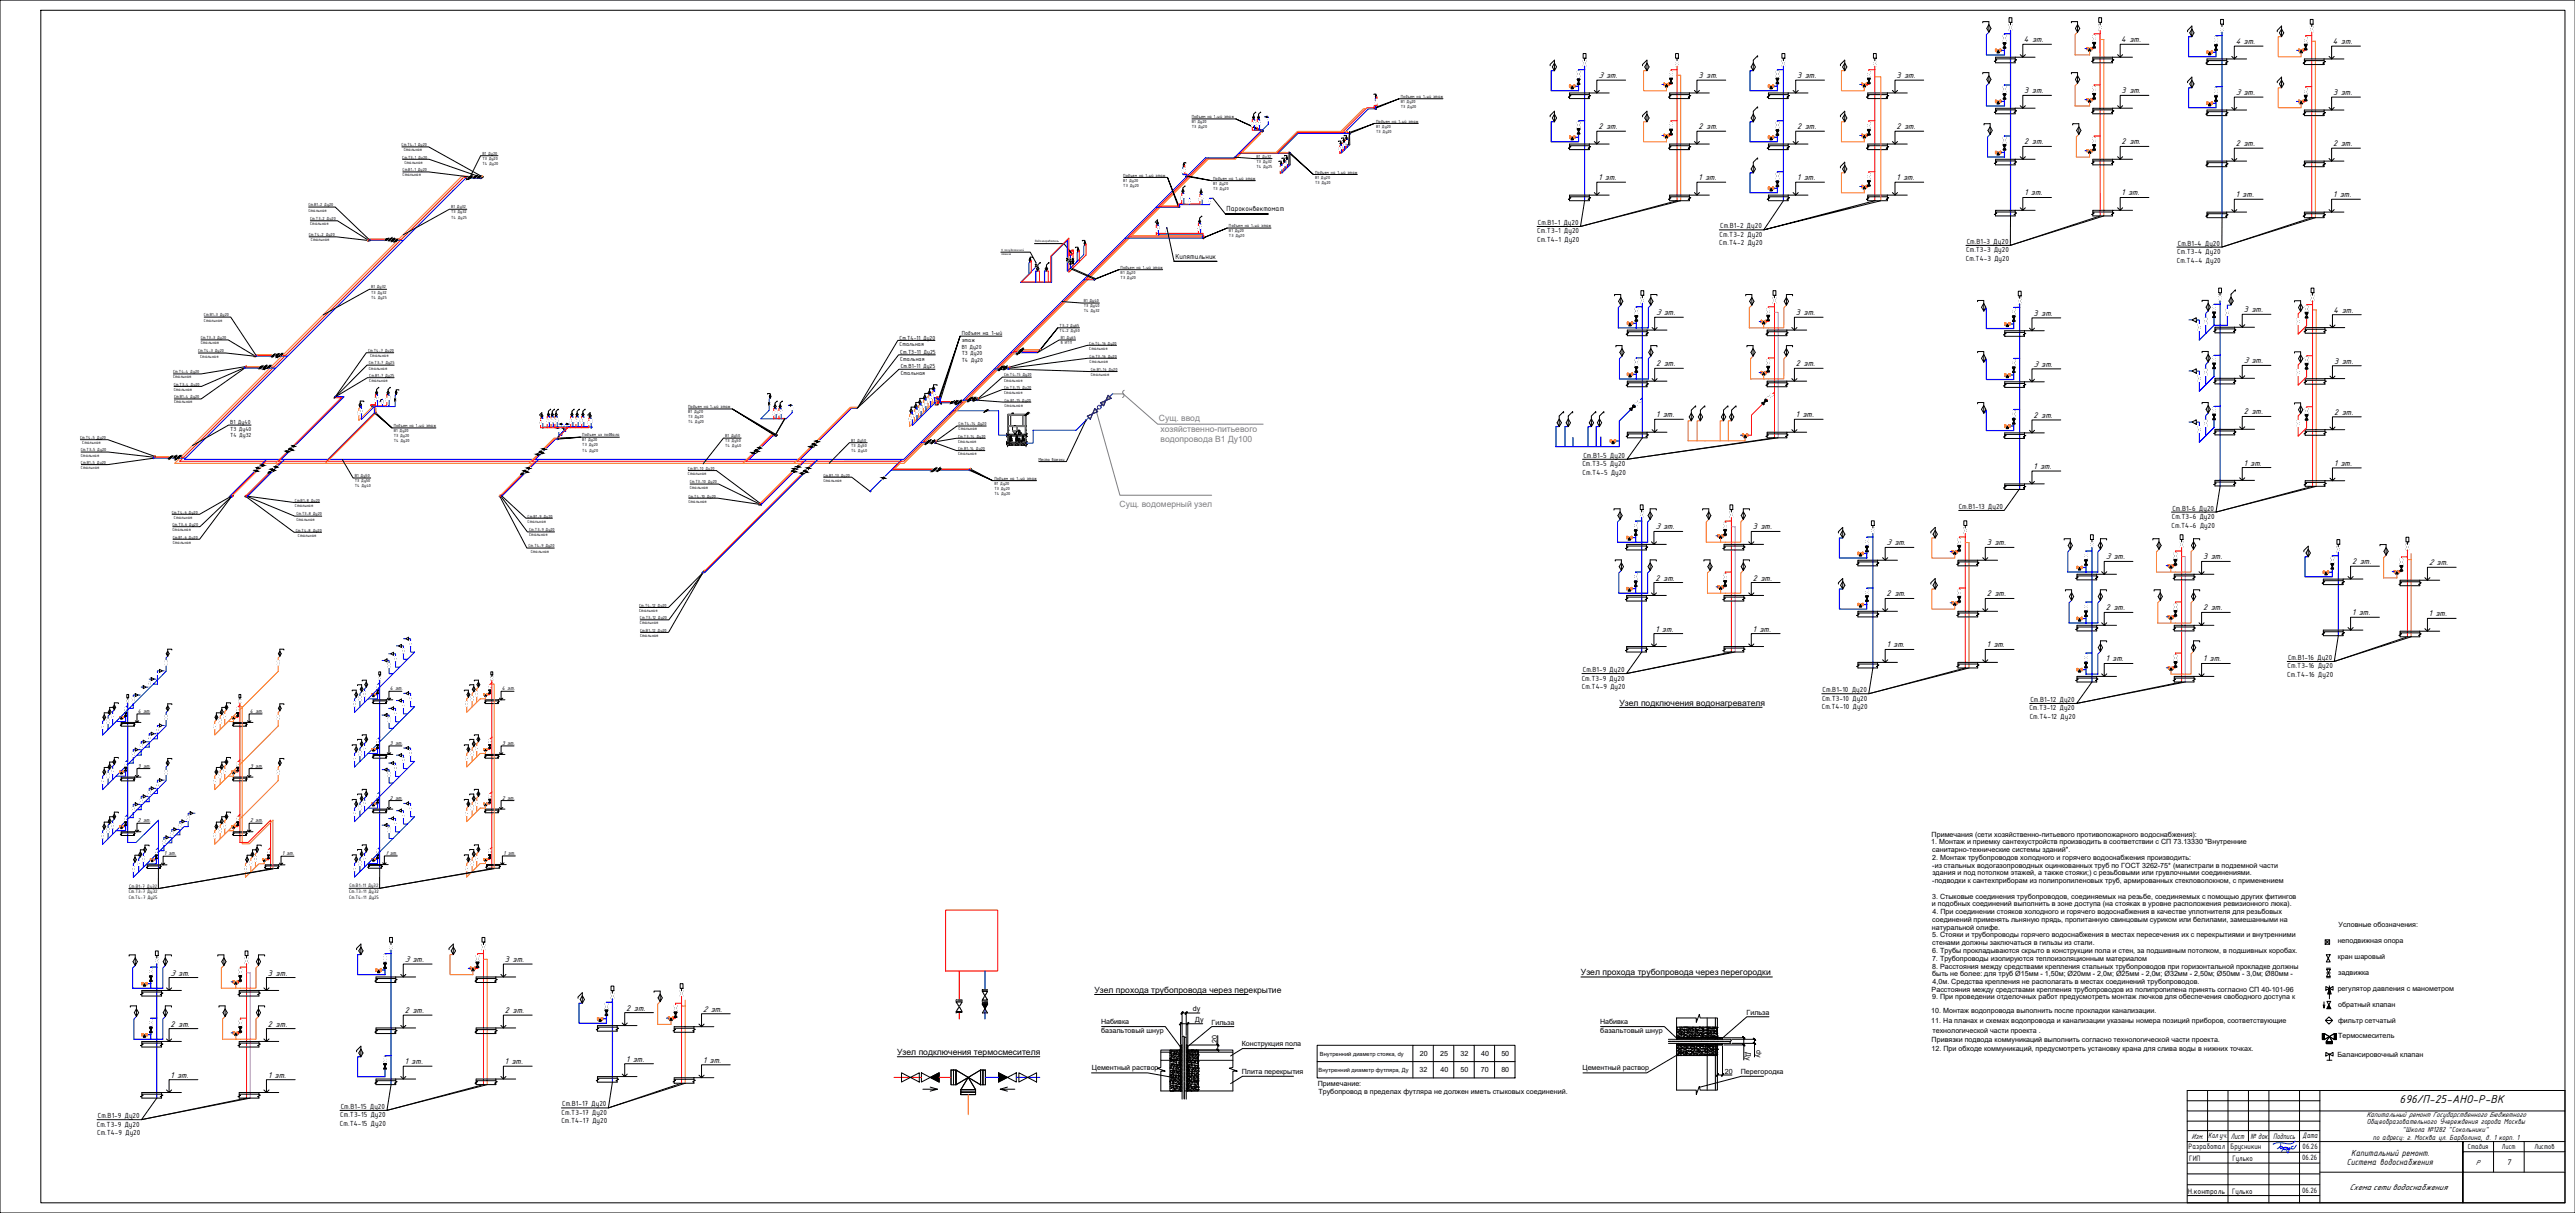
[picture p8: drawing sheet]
<svg xmlns="http://www.w3.org/2000/svg" width="1189mm" height="560mm" viewBox="0 0 1189 560" stroke-linecap="round" stroke-linejoin="round" font-family="sans-serif">
<defs><g id="words">
<text font-size="5.7" x="1108" y="509">696/П-25-АНО-Р-ВК</text>
<g font-size="4.4">
<text x="1086" y="534">Капитальный ремонт.</text>
<text x="1083" y="538">Система водоснабжения</text>
</g>
<g font-size="4.1">
<text x="934" y="20">4 эт.</text>
<text x="979" y="20">4 эт.</text>
<text x="1032" y="20">4 эт.</text>
<text x="1077" y="20">4 эт.</text>
<text x="738" y="36">3 эт.</text>
<text x="784" y="36">3 эт.</text>
<text x="830" y="36">3 эт.</text>
<text x="876" y="36">3 эт.</text>
<text x="935" y="43">3 эт.</text>
<text x="980" y="43">3 эт.</text>
<text x="1032" y="44">3 эт.</text>
<text x="1077" y="44">3 эт.</text>
<text x="738" y="60">2 эт.</text>
<text x="784" y="60">2 эт.</text>
<text x="830" y="60">2 эт.</text>
<text x="876" y="60">2 эт.</text>
<text x="935" y="67">2 эт.</text>
<text x="980" y="67">2 эт.</text>
<text x="1032" y="67">2 эт.</text>
<text x="1077" y="67">2 эт.</text>
<text x="738" y="83">1 эт.</text>
<text x="784" y="83">1 эт.</text>
<text x="830" y="83">1 эт.</text>
<text x="876" y="83">1 эт.</text>
<text x="935" y="90">1 эт.</text>
<text x="980" y="90">1 эт.</text>
<text x="1032" y="91">1 эт.</text>
<text x="1077" y="91">1 эт.</text>
<text x="765" y="146">3 эт.</text>
<text x="829" y="146">3 эт.</text>
<text x="939" y="146">3 эт.</text>
<text x="1036" y="144">3 эт.</text>
<text x="1077" y="144">4 эт.</text>
<text x="1036" y="168">3 эт.</text>
<text x="1078" y="168">3 эт.</text>
<text x="765" y="169">2 эт.</text>
<text x="829" y="169">2 эт.</text>
<text x="939" y="169">3 эт.</text>
<text x="1036" y="191">2 эт.</text>
<text x="1078" y="192">2 эт.</text>
<text x="765" y="193">1 эт.</text>
<text x="829" y="193">1 эт.</text>
<text x="939" y="193">2 эт.</text>
<text x="1036" y="215">1 эт.</text>
<text x="1078" y="215">1 эт.</text>
<text x="939" y="217">1 эт.</text>
<text x="764" y="244">3 эт.</text>
<text x="809" y="244">3 эт.</text>
<text x="871" y="252">3 эт.</text>
<text x="917" y="252">3 эт.</text>
<text x="972" y="258">3 эт.</text>
<text x="1017" y="258">3 эт.</text>
<text x="1086" y="260">2 эт.</text>
<text x="1121" y="261">2 эт.</text>
<text x="764" y="268">2 эт.</text>
<text x="809" y="268">2 эт.</text>
<text x="871" y="275">2 эт.</text>
<text x="917" y="275">2 эт.</text>
<text x="972" y="282">2 эт.</text>
<text x="1017" y="282">2 эт.</text>
<text x="1086" y="284">1 эт.</text>
<text x="1121" y="285">1 эт.</text>
<text x="764" y="292">1 эт.</text>
<text x="809" y="292">1 эт.</text>
<text x="871" y="299">1 эт.</text>
<text x="917" y="299">1 эт.</text>
<text x="972" y="305">1 эт.</text>
<text x="1017" y="305">1 эт.</text>
<text x="187" y="444">3 эт.</text>
<text x="233" y="444">3 эт.</text>
<text x="79" y="450">3 эт.</text>
<text x="124" y="450">3 эт.</text>
<text x="187" y="468">2 эт.</text>
<text x="233" y="468">2 эт.</text>
<text x="289" y="467">2 эт.</text>
<text x="325" y="467">2 эт.</text>
<text x="79" y="474">2 эт.</text>
<text x="124" y="474">2 эт.</text>
<text x="187" y="491">1 эт.</text>
<text x="233" y="491">1 эт.</text>
<text x="289" y="490">1 эт.</text>
<text x="325" y="491">1 эт.</text>
<text x="79" y="498">1 эт.</text>
<text x="124" y="498">1 эт.</text>
</g>
<g font-size="4" fill="#7f7f7f">
<text x="535" y="195">Сущ. ввод</text>
<text x="536" y="199">хозяйственно-питьевого</text>
<text x="536" y="204">водопровода В1 Ду100</text>
<text x="517" y="234">Сущ. водомерный узел</text>
</g>
<g font-size="4">
<text x="748" y="326">Узел подключения водонагревателя</text>
<text x="730" y="450">Узел прохода трубопровода через перегородки</text>
<text x="505" y="458">Узел прохода трубопровода через перекрытие</text>
<text x="414" y="487">Узел подключения термосмесителя</text>
</g>
<g font-size="3.9">
<text x="1012" y="526">Изм.</text>
<text x="1020" y="525">Колуч.</text>
<text x="1030" y="526">Лист</text>
<text x="1039" y="526">№ док.</text>
<text x="1050" y="526">Подпись</text>
<text x="1063" y="526">Дата</text>
<text x="1010" y="530">Разработал</text>
<text x="1030" y="530">Брусникин</text>
<text x="1063" y="531">06.26</text>
<text x="1011" y="536">ГИП</text>
<text x="1031" y="536">Гулько</text>
<text x="1063" y="536">06.26</text>
<text x="1010" y="551">Н.контроль</text>
<text x="1031" y="551">Гулько</text>
<text x="1063" y="551">06.26</text>
</g>
<g font-size="3.7">
<text x="566" y="98">Пароконвектомат</text>
<text x="710" y="108">Ст.Т3-1 Ду20</text>
<text x="710" y="104">Ст.В1-1 Ду20</text>
<text x="794" y="105">Ст.В1-2 Ду20</text>
<text x="710" y="112">Ст.Т4-1 Ду20</text>
<text x="794" y="113">Ст.Т4-2 Ду20</text>
<text x="794" y="109">Ст.Т3-2 Ду20</text>
<text x="908" y="113">Ст.В1-3 Ду20</text>
<text x="1005" y="113">Ст.В1-4 Ду20</text>
<text x="543" y="120">Кипятильник</text>
<text x="908" y="117">Ст.Т3-3 Ду20</text>
<text x="1005" y="117">Ст.Т3-4 Ду20</text>
<text x="908" y="120">Ст.Т4-3 Ду20</text>
<text x="1005" y="121">Ст.Т4-4 Ду20</text>
<text x="731" y="215">Ст.Т3-5 Ду20</text>
<text x="731" y="211">Ст.В1-5 Ду20</text>
<text x="731" y="219">Ст.Т4-5 Ду20</text>
<text x="904" y="235">Ст.В1-13 Ду20</text>
<text x="1003" y="240">Ст.Т3-6 Ду20</text>
<text x="1003" y="236">Ст.В1-6 Ду20</text>
<text x="1003" y="244">Ст.Т4-6 Ду20</text>
<text x="1056" y="305">Ст.В1-16 Ду20</text>
<text x="731" y="310">Ст.В1-9 Ду20</text>
<text x="1056" y="309">Ст.Т3-16 Ду20</text>
<text x="730" y="314">Ст.Т3-9 Ду20</text>
<text x="1056" y="313">Ст.Т4-16 Ду20</text>
<text x="730" y="318">Ст.Т4-9 Ду20</text>
<text x="841" y="324">Ст.Т3-10 Ду20</text>
<text x="841" y="320">Ст.В1-10 Ду20</text>
<text x="841" y="327">Ст.Т4-10 Ду20</text>
<text x="937" y="328">Ст.Т3-12 Ду20</text>
<text x="937" y="324">Ст.В1-12 Ду20</text>
<text x="937" y="332">Ст.Т4-12 Ду20</text>
<text x="157" y="516">Ст.Т3-15 Ду20</text>
<text x="157" y="512">Ст.В1-15 Ду20</text>
<text x="259" y="515">Ст.Т3-17 Ду20</text>
<text x="260" y="511">Ст.В1-17 Ду20</text>
<text x="1093" y="516">Капитальный ремонт Государственного Бюджетного</text>
<text x="45" y="520">Ст.Т3-9 Ду20</text>
<text x="45" y="516">Ст.В1-9 Ду20</text>
<text x="157" y="520">Ст.Т4-15 Ду20</text>
<text x="259" y="519">Ст.Т4-17 Ду20</text>
<text x="1093" y="519">Общеобразовательного Учереждения города Москвы</text>
<text x="45" y="524">Ст.Т4-9 Ду20</text>
<text x="1095" y="526">по адресу: г. Москва ул. Барболина, д. 1 корп. 1</text>
<text x="1109" y="523">&quot;Школа №1282 &quot;Сокольники&quot;</text>
<text x="1139" y="531">Стадия</text>
<text x="1155" y="531">Лист</text>
<text x="1170" y="531">Листов</text>
<text x="1143" y="538">Р</text>
<text x="1157" y="538">7</text>
<text x="1085" y="549">Схема сети водоснабжения</text>
</g>
<g font-size="3.3">
<text x="892" y="390">1. Монтаж и приемку сантехустройств производить в соответствии с СП 73.13330 &quot;Внутренние</text>
<text x="892" y="386">Примечания (сети хозяйственно-питьевого противопожарного водоснабжения):</text>
<text x="892" y="393">санитарно-технические системы зданий&quot;.</text>
<text x="892" y="397">2. Монтаж трубопроводов холодного и горячего водоснабжения производить:</text>
<text x="892" y="401">-из стальных водогазопроводных оцинкованных труб по ГОСТ 3262-75* (магистрали в подземной части</text>
<text x="892" y="408">-подводки к сантехприборам из полипропиленовых труб, армированных стекловолокном, с применением</text>
<text x="892" y="404">здания и под потолком этажей, а также стояки;) с резьбовыми или грувлочными соединениями.</text>
<text x="892" y="419">и подобных соединений выполнить в зоне доступа (на стояках в уровне расположения ревизионного люка).</text>
<text x="892" y="415">3. Стыковые соединения трубопроводов, соединяемых на резьбе, соединяемых с помощью других фитингов</text>
<text x="892" y="426">соединений применять льняную прядь, пропитанную свинцовым суриком или белилами, замешанными на</text>
<text x="892" y="422">4. При соединении стояков холодного и горячего водоснабжения в качестве уплотнителя для резьбовых</text>
<text x="892" y="429">натуральной олифе.</text>
<text x="1080" y="428">Условные обозначения:</text>
<text x="892" y="433">5. Стояки и трубопроводы горячего водоснабжения в местах пересечения их с перекрытиями и внутренними</text>
<text x="892" y="436">стенами должны заключаться в гильзы из стали.</text>
<text x="1079" y="435">неподвижная опора</text>
<text x="892" y="444">7. Трубопроводы изолируются теплоизоляционным материалом</text>
<text x="892" y="440">6. Трубы прокладываются скрыто в конструкции пола и стен, за подшивным потолком, в подшивных коробах.</text>
<text x="1079" y="443">кран шаровый</text>
<text x="892" y="447">8. Расстояния между средствами крепления стальных трубопроводов при горизонтальной прокладке должны</text>
<text x="892" y="451">быть не более: для труб Ø15мм - 1,50м; Ø20мм - 2,0м; Ø25мм - 2,0м; Ø32мм - 2,50м; Ø50мм - 3,0м; Ø80мм -</text>
<text x="892" y="454">4,0м. Средства крепления не располагать в местах соединений трубопроводов.</text>
<text x="1080" y="450">задвижка</text>
<text x="892" y="458">Расстояния между средствами крепления трубопроводов из полипропилена принять согласно СП 40-101-96</text>
<text x="892" y="461">9. При проведении отделочных работ предусмотреть монтаж лючков для обеспечения свободного доступа к</text>
<text x="1079" y="458">регулятор давления с манометром</text>
<text x="551" y="467">dу</text>
<text x="892" y="467">10. Монтаж водопровода выполнить после прокладки канализации.</text>
<text x="1079" y="465">обратный клапан</text>
<text x="508" y="473">Набивка</text>
<text x="552" y="472">Ду</text>
<text x="559" y="473">Гильза</text>
<text x="739" y="473">Набивка</text>
<text x="806" y="469">Гильза</text>
<text x="892" y="472">11. На планах и схемах водопровода и канализации указаны номера позиций приборов, соответствующие</text>
<text x="1079" y="472">фильтр сетчатый</text>
<text x="508" y="477">базальтовый шнур</text>
<text x="739" y="477">базальтовый шнур</text>
<text x="892" y="477">технологической части проекта .</text>
<text x="1079" y="479">Термосмеситель</text>
<text x="562" y="481" transform="rotate(-90 562 481)">20</text>
<text x="573" y="483">Конструкция пола</text>
<text x="806" y="486" transform="rotate(90 806 486)">Ду</text>
<text x="811" y="485" transform="rotate(90 811 485)">dу</text>
<text x="892" y="485">12. При обходе коммуникаций, предусмотреть установку крана для слива воды в нижних точках.</text>
<text x="892" y="481">Привязки подвода коммуникаций выполнить согласно технологической части проекта.</text>
<text x="655" y="488">20</text>
<text x="665" y="488">25</text>
<text x="674" y="488">32</text>
<text x="684" y="488">40</text>
<text x="693" y="488">50</text>
<text x="1079" y="488">Балансировочный клапан</text>
<text x="504" y="494">Цементный раствор</text>
<text x="573" y="496">Плита перекрытия</text>
<text x="655" y="495">32</text>
<text x="665" y="495">40</text>
<text x="674" y="495">50</text>
<text x="684" y="495">70</text>
<text x="693" y="495">80</text>
<text x="731" y="494">Цементный раствор</text>
<text x="796" y="496">20</text>
<text x="804" y="496">Перегородка</text>
<text x="608" y="501">Примечание:</text>
<text x="609" y="505">Трубопровод в пределах футляра не должен иметь стыковых соединений.</text>
</g>
<g font-size="2.9">
<text x="444" y="155">Подъем на 1-ый</text>
<text x="415" y="157">Ст.Т4-11 Ду20</text>
<text x="415" y="160">Стальная</text>
<text x="444" y="158">этаж</text>
<text x="444" y="161">В1 Ду20</text>
<text x="416" y="163">Ст.Т3-11 Ду25</text>
<text x="416" y="167">Стальная</text>
<text x="444" y="164">Т3 Ду20</text>
<text x="444" y="167">Т4 Ду20</text>
<text x="416" y="170">Ст.В1-11 Ду25</text>
<text x="416" y="173">Стальная</text>
<text x="106" y="196">В1 Ду40</text>
<text x="106" y="199">Т3 Ду40</text>
<text x="106" y="202">Т4 Ду32</text>
</g>
<g font-size="2.7">
<text x="180" y="319">4 эт.</text>
<text x="232" y="319">4 эт.</text>
<text x="64" y="329">4 эт.</text>
<text x="115" y="329">4 эт.</text>
<text x="180" y="344">3 эт.</text>
<text x="232" y="344">3 эт.</text>
<text x="64" y="354">3 эт.</text>
<text x="115" y="354">3 эт.</text>
<text x="180" y="369">2 эт.</text>
<text x="232" y="369">2 эт.</text>
<text x="64" y="380">2 эт.</text>
<text x="115" y="380">2 эт.</text>
<text x="76" y="395">1 эт.</text>
<text x="130" y="395">1 эт.</text>
<text x="178" y="395">1 эт.</text>
<text x="232" y="395">1 эт.</text>
</g>
<g font-size="2.6">
<text x="609" y="487">Внутренний диаметр стояка, dу</text>
<text x="609" y="495">Внутренний диаметр футляра, Ду</text>
</g>
<g font-size="2.4">
<text x="60" y="412">Ст.Т3-7 Ду32</text>
<text x="60" y="410">Ст.В1-7 Ду32</text>
<text x="161" y="412">Ст.Т3-11 Ду32</text>
<text x="161" y="410">Ст.В1-11 Ду32</text>
<text x="59" y="415">Ст.Т4-7 Ду25</text>
<text x="161" y="415">Ст.Т4-11 Ду25</text>
</g>
<g font-size="2.2">
<text x="647" y="45">Подъем на 1-ый этаж</text>
<text x="647" y="48">В1 Ду20</text>
<text x="647" y="50">Т3 Ду20</text>
<text x="550" y="54">Подъем на 1-ый этаж</text>
<text x="550" y="57">В1 Ду20</text>
<text x="550" y="59">Т3 Ду20</text>
<text x="635" y="57">Подъем на 1-ый этаж</text>
<text x="635" y="59">В1 Ду20</text>
<text x="635" y="61">Т3 Ду20</text>
<text x="185" y="68">Ст.Т4-1 Ду20</text>
<text x="186" y="70">Стальная</text>
<text x="223" y="71">В1 Ду20</text>
<text x="186" y="73">Ст.Т3-1 Ду20</text>
<text x="187" y="76">Стальная</text>
<text x="223" y="74">Т3 Ду20</text>
<text x="223" y="76">Т4 Ду20</text>
<text x="580" y="73">В1 Ду32</text>
<text x="580" y="75">Т3 Ду32</text>
<text x="580" y="78">Т4 Ду25</text>
<text x="186" y="79">Ст.В1-1 Ду20</text>
<text x="186" y="81">Стальная</text>
<text x="519" y="81">Подъем на 1-ый этаж</text>
<text x="519" y="84">В1 Ду20</text>
<text x="560" y="83">Подъем на 1-ый этаж</text>
<text x="607" y="80">Подъем на 1-ый этаж</text>
<text x="607" y="82">В1 Ду20</text>
<text x="519" y="86">Т3 Ду20</text>
<text x="560" y="85">В1 Ду20</text>
<text x="560" y="88">Т3 Ду20</text>
<text x="607" y="85">Т3 Ду20</text>
<text x="142" y="95">Ст.В1-2 Ду20</text>
<text x="142" y="98">Стальная</text>
<text x="143" y="102">Ст.Т3-2 Ду20</text>
<text x="208" y="96">В1 Ду32</text>
<text x="208" y="99">Т3 Ду32</text>
<text x="208" y="101">Т4 Ду25</text>
<text x="143" y="104">Стальная</text>
<text x="567" y="105">Подъем на 1-ый этаж</text>
<text x="567" y="107">В1 Ду20</text>
<text x="143" y="109">Ст.Т4-2 Ду20</text>
<text x="144" y="111">Стальная</text>
<text x="567" y="110">Т3 Ду20</text>
<text x="517" y="124">Подъем на 1-ый этаж</text>
<text x="517" y="126">В1 Ду20</text>
<text x="517" y="129">Т3 Ду20</text>
<text x="171" y="133">В1 Ду32</text>
<text x="171" y="136">Т3 Ду32</text>
<text x="171" y="138">Т4 Ду25</text>
<text x="500" y="139">В1 Ду40</text>
<text x="500" y="142">Т3 Ду40</text>
<text x="94" y="146">Ст.В1-3 Ду20</text>
<text x="94" y="148">Стальная</text>
<text x="500" y="144">Т4 Ду32</text>
<text x="489" y="151">Т3-2 Ду65</text>
<text x="489" y="153">Т4-2 Ду50</text>
<text x="93" y="157">Ст.Т3-3 Ду20</text>
<text x="93" y="159">Стальная</text>
<text x="490" y="157">В1 Ду65</text>
<text x="490" y="159">в ИТП</text>
<text x="503" y="159">Ст.Т4-16 Ду20</text>
<text x="503" y="162">Стальная</text>
<text x="91" y="163">Ст.Т4-3 Ду20</text>
<text x="92" y="165">Стальная</text>
<text x="170" y="163">Ст.Т4-7 Ду20</text>
<text x="171" y="165">Стальная</text>
<text x="503" y="165">Ст.Т3-16 Ду20</text>
<text x="503" y="167">Стальная</text>
<text x="80" y="172">Ст.Т4-4 Ду20</text>
<text x="170" y="168">Ст.Т3-7 Ду25</text>
<text x="170" y="171">Стальная</text>
<text x="464" y="174">Ст.Т4-15 Ду20</text>
<text x="504" y="171">Ст.В1-16 Ду20</text>
<text x="504" y="174">Стальная</text>
<text x="80" y="175">Стальная</text>
<text x="80" y="178">Ст.Т3-4 Ду20</text>
<text x="170" y="174">Ст.В1-7 Ду25</text>
<text x="170" y="176">Стальная</text>
<text x="464" y="180">Ст.Т3-15 Ду20</text>
<text x="464" y="176">Стальная</text>
<text x="80" y="180">Стальная</text>
<text x="80" y="184">Ст.В1-4 Ду20</text>
<text x="464" y="182">Стальная</text>
<text x="464" y="185">Ст.В1-15 Ду20</text>
<text x="80" y="186">Стальная</text>
<text x="318" y="188">Подъем на 1-ый этаж</text>
<text x="318" y="191">В1 Ду20</text>
<text x="464" y="188">Стальная</text>
<text x="182" y="197">Подъем на 1-ый этаж</text>
<text x="318" y="193">Т3 Ду20</text>
<text x="318" y="195">Т4 Ду20</text>
<text x="443" y="196">Ст.Т4-14 Ду20</text>
<text x="37" y="203">Ст.Т4-5 Ду20</text>
<text x="182" y="200">В1 Ду20</text>
<text x="182" y="202">Т3 Ду20</text>
<text x="269" y="201">Подъем из подвала</text>
<text x="269" y="204">В1 Ду20</text>
<text x="335" y="202">В1 Ду50</text>
<text x="393" y="204">В1 Ду50</text>
<text x="442" y="202">Ст.Т3-14 Ду20</text>
<text x="443" y="199">Стальная</text>
<text x="37" y="208">Ст.Т3-5 Ду20</text>
<text x="38" y="205">Стальная</text>
<text x="182" y="204">Т4 Ду20</text>
<text x="269" y="206">Т3 Ду20</text>
<text x="269" y="208">Т4 Ду20</text>
<text x="335" y="204">Т3 Ду50</text>
<text x="335" y="207">Т4 Ду40</text>
<text x="393" y="206">Т3 Ду50</text>
<text x="393" y="209">Т4 Ду40</text>
<text x="442" y="204">Стальная</text>
<text x="442" y="208">Ст.В1-14 Ду20</text>
<text x="37" y="211">Стальная</text>
<text x="37" y="214">Ст.В1-5 Ду20</text>
<text x="442" y="210">Стальная</text>
<text x="479" y="213">Место врезки</text>
<text x="37" y="217">Стальная</text>
<text x="164" y="220">В1 Ду50</text>
<text x="318" y="217">Ст.В1-10 Ду20</text>
<text x="318" y="219">Стальная</text>
<text x="380" y="220">Ст.В1-13 Ду20</text>
<text x="459" y="221">Подъем на 1-ый этаж</text>
<text x="164" y="223">Т3 Ду50</text>
<text x="164" y="225">Т4 Ду40</text>
<text x="318" y="223">Ст.Т3-10 Ду20</text>
<text x="318" y="226">Стальная</text>
<text x="380" y="222">Стальная</text>
<text x="459" y="224">В1 Ду20</text>
<text x="459" y="226">Т3 Ду20</text>
<text x="136" y="232">Ст.В1-8 Ду20</text>
<text x="318" y="230">Ст.Т4-10 Ду20</text>
<text x="318" y="232">Стальная</text>
<text x="459" y="229">Т4 Ду20</text>
<text x="79" y="237">Ст.Т4-6 Ду20</text>
<text x="80" y="240">Стальная</text>
<text x="136" y="234">Стальная</text>
<text x="137" y="238">Ст.Т3-8 Ду20</text>
<text x="244" y="239">Ст.В1-9 Ду20</text>
<text x="80" y="243">Ст.Т3-6 Ду20</text>
<text x="80" y="245">Стальная</text>
<text x="137" y="245">Ст.Т4-8 Ду20</text>
<text x="137" y="240">Стальная</text>
<text x="244" y="241">Стальная</text>
<text x="244" y="245">Ст.Т3-9 Ду20</text>
<text x="80" y="249">Ст.В1-6 Ду20</text>
<text x="80" y="251">Стальная</text>
<text x="138" y="248">Стальная</text>
<text x="244" y="248">Стальная</text>
<text x="244" y="253">Ст.Т4-9 Ду20</text>
<text x="245" y="255">Стальная</text>
<text x="295" y="280">Ст.Т4-12 Ду20</text>
<text x="295" y="283">Стальная</text>
<text x="295" y="286">Ст.Т3-12 Ду20</text>
<text x="295" y="288">Стальная</text>
<text x="296" y="292">Ст.В1-12 Ду20</text>
<text x="296" y="294">Стальная</text>
</g>
<g font-size="1.6">
<text x="478" y="112">Водонагреватель</text>
<text x="462" y="116">К посудомоичной</text>
<text x="462" y="118">машине</text>
</g>
</g></defs>
<!-- layer: Oborudowanie -->
<g fill="none" stroke="#000" stroke-width=".46">
<path d="M915 11v-1h3v5l1-2-1-2-1 2 1 2M925 19h1M925 17h1M925 17l1 2M926 17h-1M926 17l-1 2M956 11v-1h3v5l1-2-1-2-1 2 1 2M966 19h1M966 17h1M966 17l1 2M967 17h-1M967 17l-1 2"/>
<path d="M1010 15l2-3v5l-1-2 1-2 1 2-1 2M1023 19h1M1023 17h1M1023 18l1 1M1023 20h1M1023 18h1M1024 18h-1M1024 18l-1 1M1051 15l2-3v5l-1-2 1-2 1 2-1 2M1064 20h1M1064 18h1M1064 18l1 2"/>
<path d="M1065 18h-1M1065 18l-1 2M716 30l2-2v5l-1-2 1-2 1 2-1 2M725 39v1M725 39v1l2-1M727 39v1M727 39v1l-2-1v1M728 35h1M728 33h1M728 33l1 2M729 33l-1 2M758 30l2-2v5l-1-2 1-2 1 2-1 2"/>
<path d="M768 38v1M769 38v1l1-1M770 40l-1-1v1h1h-1M770 38l1 1M770 38v1l-1-1-1 1M770 38v1M771 35h1M771 33h1M771 34l1 1M771 36h1M771 34h1M772 34l-1 1"/>
<path d="M772 34h-1M811 26l-2 2v5l-1-2 1-2 1 2-1 2M817 39v1M817 39v1l2-1M819 39v1M819 39v1l-2-1-1 1M820 35h1M820 33h1M820 33l1 2M821 33l-1 2M850 30l2-2v5l-1-2 1-2 1 2-1 2M860 38v1"/>
<path d="M860 38v1l2-1M861 40v-1l-1 1h1h-1M862 38v1l-2-1-1 1M862 38v1M862 35h1M862 33h1M862 36h1M862 34h1M862 34l1 1M863 34h-1M863 34l-1 1M915 34h3v4l1-1-1-2-1 2 1 1"/>
<path d="M921 23v1v-1l2 1v-1M922 23v1l1-1M922 24h1v-1l-1 1h1h-1M923 23l1 1M924 23v1M956 34h3v4l1-1-1-2-1 2 1 1M964 22v1l2-1M964 23h1v-1l-1 1 1 1h-1M966 22v1M966 22v1l-2-1v1M1010 38l2-2v5l-1-2 1-2 1 2-1 2M1019 24v1"/>
<path d="M1019 24v1l2-1M1020 25h1M1021 25l-1-1v1h1h-1M1021 24v1M1021 24v1l-2-1v1M1051 38l2-2v5l-1-2 1-2 1 2-1 2M1061 23v1M1062 23v1l1-1M1062 24h1l-1-1v1h1h-1M1063 23l1 1M1063 23v1l-1-1-1 1M1063 23v1"/>
<path d="M578 58h.1M578 57h.1M578 57v1M579 57h1M579 56l1 1M579 56h1M580 56l-1 1M580 56h-1M580 52l-1 1v2l-1-1 1-1v1v1M580 57h1M580 58h1M580 57l1 1"/>
<path d="M581 57h-1M581 57l-1 1M581 57h1M581 56h1M581 56l1 1M582 56h-1M582 56l-1 1M582 52l-1 1v2v-1v-1l1 1-1 1M584 54h1zM585 56h1M585 55h1M585 55l1 1"/>
<path d="M585 55h.1M586 55l-1 1M586 55h.1M635 48h.1M635 47h1M635 47v1M635 46l1 1M636 46l-1 1h1M636 46h-1M716 54l2-3v5l-1-2 1-1 1 1-1 2M725 41h1M726 41v-1l-1 1h1h-1"/>
<path d="M728 59h1M728 57h1M728 57l1 2M729 57l-1 2M729 57h-1M758 54l2-3v5l-1-2 1-1 1 1-1 2M769 40h1M771 59h1M771 57h1M771 57l1 2M772 57h-1M772 57l-1 2"/>
<path d="M811 50v-1l-2 2v5l-1-2 1-1 1 1-1 2M817 41h1M818 41v-1l-1 1h1h-1M820 59h1M820 57h1M820 57l1 2M821 57h-1M821 57l-1 2M850 54l2-3v5l-1-2 1-1 1 1-1 2M860 40h1M862 59h1M862 57h1"/>
<path d="M862 57l1 2M863 57h-1M863 57l-1 2M916 58v-1h3v5l1-2-1-1-1 1 1 2M921 46v1v-1l2 1v-1M922 46v1l1-1M922 48h1v-1l-1 1h1h-1M923 46l1 1M924 46v1M925 42h1M925 40l1 2M925 40h1"/>
<path d="M926 40h-1M926 40l-1 2M957 58v-1h3v5l1-2-1-1-1 1 1 2M964 46v1l2-1M964 47h1v-1l-1 1h1h-1M966 46v1M966 46v1l-2-1v1M966 42h1M966 40h1M966 41l1 1M966 43h1M966 41h1"/>
<path d="M967 41l-1 1M1019 47v1M1019 47v1l2-1M1020 49h1l-1-1v1h1h-1M1021 47v1M1021 47v1l-2-1v1M1023 43h1M1023 41h1M1023 41l1 2M1024 41h-1M1024 41l-1 2M1061 46v1"/>
<path d="M1062 46v1l1-1M1062 48h1l-1-1v1h1h-1M1063 46l1 1M1063 46v1l-1-1-1 1M1063 46v1M1064 43h1M1064 41h1M1064 41l1 2M1065 41h-1M1065 41l-1 2M546 80h.1M546 79h.1"/>
<path d="M546 79v1M547 78v1M547 79h.1M547 78h.1M590 75l1-1v2M591 78h.1M592 78h.1M592 77h1M592 77v1M592 73h1v2M592 76l1 1M592 76h.1"/>
<path d="M593 76l-1 1h1M593 76h.1M593 76h-1M593 72h1v2M593 75v1zM593 76h1zM593 75h1M593 75l1 1M594 75l-1 1M594 75h-1M594 74l1 1M594 75h1"/>
<path d="M595 74l-1 1M595 74h-1M618 65h1v2M618 69h1M618 68l1 1M618 68h1M619 68l-1 1M619 68h-1M619 68h1M619 69h1M619 64h1v2M620 68h-1"/>
<path d="M620 67v1M620 67h.1M621 63h1v1M621 67h.1M621 66h.1M621 66v1M622 66h.1M622 65v1M622 65h.1M725 63v1M725 63v1l2-1M725 64h1"/>
<path d="M726 64v-1l-1 1 1 1h-1M727 63v1M727 63v1l-2-1v1M768 62v1M769 62v1l1-1M769 64h1M770 63h-1l1 1h-1M770 62l1 1M770 62v1l-1-1-1 1M770 62v1M811 73l-2 2v5l-1-2 1-2 1 2-1 2M817 63v1"/>
<path d="M817 63v1l2-1M817 64h1M818 64v-1l-1 1 1 1h-1M819 63v1M819 63v1l-2-1-1 1M850 78l2-3v5l-1-2 1-2 1 2-1 2M860 62v1M860 62v1l2-1M860 64h1M861 63h-1l1 1h-1M862 62v1l-2-1-1 1M862 62v1"/>
<path d="M921 70v1v-1l2 1v-1M922 70v1l1-1M922 71h1M923 71v-1l-1 1 1 1h-1M923 70l1 1M924 70v1M925 66h1M925 64h1M925 64l1 2M926 64l-1 2M964 69v1l2-1M964 71h1"/>
<path d="M965 70h-1l1 1h-1M966 69v1M966 69v1l-2-1v1M966 66h1M966 64h1M966 64l1 2M967 64h-1M967 64l-1 2M545 91l1 1M545 92h1M545 91h1M546 91l-1 1"/>
<path d="M546 91h-1M546 91h1M546 90l1 1M546 90h1M547 90l-1 1M547 86l-1 1v2v-1v-1l1 1-1 1M549 93h1M549 94h1M550 93h-1M554 92h.1M554 91h.1M554 91v1"/>
<path d="M555 87v3l-1-1 1-1v1v1M555 92h.1M555 91h.1M555 91v1M558 94h1M558 93h1M559 93h-1M817 86v1M817 86v1l2-1M817 88h1M818 88v-1l-1 1h1h-1M819 86v1"/>
<path d="M819 86v1l-2-1-1 1M820 82h1M820 80h1M820 80l1 2M821 80h-1M821 80l-1 2M860 86v1M860 86v1l2-1M860 87h1M861 87v-1l-1 1h1h-1M862 86v1l-2-1-1 1M862 86v1"/>
<path d="M862 83h1M862 81h1M862 81l1 2M863 81l-1 2M533 103l1-1v2v-1v-1l1 1-1 1M534 107h.1M534 106v1M534 106h.1M535 106h.1M535 105h.1M535 105v1M538 107h1"/>
<path d="M538 106h1M538 106l1 1M539 106l-1 1M553 105l1 1M553 106h1M553 105h1M554 105l-1 1M554 105h-1M554 104l1 1M554 105h1M554 104h1M555 104l-1 1"/>
<path d="M555 104h-1M555 100l-1 1v2l-1-1 1-1v1v1M480 121l-1 1v3v-1v-1l1 1-1 1M484 121l-1 1v3v-1v-1l1 1-1 1M745 137v-1h3v5l1-2-1-2-1 2 1 2M765 137v-1h-3v5l-1-2 1-2 1 2-1 2M806 137v-1h3v5l1-2-1-2-1 2 1 2M828 137v-1h-3v5l-1-2 1-2 1 2-1 2M913 139h3v5l-1-2 1-2 1 2-1 2M1017 139h3v5v-2v-2l-1 2 1 2M1032 134l-2 2v5l1-2-1-2-1 2 1 2M1059 139h3v5l1-2-1-2-1 2 1 2"/>
<path d="M752 149v1l1-1M753 150v-1l-1 1h1h-1h1M753 149v1l-1-1-1 1M753 149l1 1M754 149v1M755 145h1M755 143h1M755 143l1 2M756 143l-1 2M756 143h-1M813 148v1M813 148v1l2-1"/>
<path d="M814 149h1l-1-1v1l1 1h-1M815 148v1l-2-1v1M815 148l1 1M815 148v1M816 143l1 2M816 145h1M816 143h1M817 143h-1M817 143l-1 2M926 149v1M926 149v1l2-1M926 151h1"/>
<path d="M927 150h-1l1 1h-1M928 149v1M928 149v1l-2-1v1M929 145h1M929 143h1M929 143l1 2M930 143h-1M930 143l-1 2M1012 148l2-1v2zM1015 152h1M1015 150h1M1015 150l1 2"/>
<path d="M1016 150h-1M1016 150l-1 2M1018 149h1M1018 147h1M1018 147l1 2M1019 147l-1 2M1022 142l1 1M1022 144h1M1022 143h1M1022 142h1M1022 141h1M1023 142h-1"/>
<path d="M1023 142l-1 1M1028 145h1M1028 143h1M1028 143l1 2M1028 146h1M1029 143h-1M1029 143l-1 2M1060 147h2M1060 149h2M1060 147l2 2M1060 150h2M1062 147h-2"/>
<path d="M1062 147l-2 2M1064 144h1M1064 142l1 2M1064 142h1M1065 142h-1M1065 142l-1 2M175 179l-1 1v2l-1-1 1-1v1v1M180 179l-1 1v2v-1v-1l1 1-1 1M431 180l-2-1v3v-1v-1l1 1-1 1M433 178h-2v2l-1-1 1-1 1 1-1 1M746 160h3v4l1-1-1-2-1 2 1 1M752 172v1l1-1"/>
<path d="M753 174v-1l-1 1h1h-1h1M753 172v1l-1-1-1 1M753 172l1 1M754 172v1M755 168h1M755 166h1M755 166l1 2M756 166h-1M756 166l-1 2M765 160h-3v4l-1-1 1-2 1 2-1 1M807 160h2v4l1-1-1-2-1 2 1 1M813 171v2"/>
<path d="M813 171v2l2-2M814 173h1M815 173l-1-1v1h1h-1M815 171l1 2M815 171v2l-2-2v2M815 171v2M816 168h1M816 166h1M816 167h1M816 167l1 1M816 169h1M817 167l-1 1"/>
<path d="M828 160h-3v4l-1-1 1-2 1 2-1 1M913 163v-1h3v5l-1-2 1-1 1 1-1 2M926 173v1M926 173v1l2-1M926 174h1M927 174v-1l-1 1h1h-1M928 173v1M928 173v1l-2-1v1M929 168h1M929 166h1M929 167h1M929 169h1"/>
<path d="M929 167l1 1M930 167l-1 1M1012 171l2-1v2zM1015 176h1M1015 174h1M1015 174l1 2M1016 174l-1 2M1017 163v-1h3v5v-2v-1l-1 1 1 2M1018 173h1M1018 171h1M1018 171l1 2M1019 171l-1 2"/>
<path d="M1022 165l1 2M1022 167h1M1022 165h1M1023 165h-1M1023 165l-1 2M1059 163v-1h3v5l1-1-1-2-1 2 1 1M1060 173h2M1060 171l2 2M1060 171h2M1062 171h-2M1062 171l-2 2M1064 167h1"/>
<path d="M1064 165h1M1064 165l1 2M1065 165l-1 2M165 191h1M165 190h1M165 190l1 1M166 190h-1M166 190l-1 1M167 190h.1M167 189v1M167 189h.1M168 186l-2-1v3v-1v-1l1 1-1 1"/>
<path d="M171 187h.1M171 187h1M172 187h.1M172 188h.1M173 185h1M173 184h1M173 184l1 1M174 184h-1M174 184l-1 1M174 184h1M174 183h1M174 183l1 1"/>
<path d="M175 183l-1 1M176 184v1zM176 185l1 1M176 186h1M176 185h.1M176 185h1M177 185l-1 1M177 185h-1M178 185h1M178 184h1M178 184l1 1M179 184h-1"/>
<path d="M179 184l-1 1M179 184h1M179 183h1M179 183l1 1M180 183l-1 1M249 192l1-1v2v-1v-1l1 1-1 1M249 196h1M249 195h1M249 195l1 1M250 195h-1M250 195l-1 1M250 195h1"/>
<path d="M250 194h1M250 194l1 1M251 194l-1 1M252 195h1M252 194h1M252 194l1 1M253 194h-1M253 194l-1 1M253 194h1M253 193l1 1M253 193h1M254 193h-1"/>
<path d="M254 193l-1 1M254 195h1M254 194h1M254 194l1 1M254 189l-1 1v2v-1h1l-1 1M255 194h-1M255 194l-1 1M255 194h1M255 193h1M255 193l1 1M256 193h-1M256 193l-1 1"/>
<path d="M256 195h.1M256 194h.1M256 194v1M256 189l-1 1v2v-1v1M257 198l1-1v1zM257 194h1M257 193h1M257 193l1 1M258 193h-1M258 193l-1 1M258 189l-1 1v2l-1-1h1v1M258 199h.1"/>
<path d="M258 198v1M258 198h.1M259 196v-1v1zM259 199h1M259 198h1M259 198l1 1M259 198h.1M260 197h.1M260 198h.1M260 198l-1 1M260 198h1h-1zM261 197h.1"/>
<path d="M262 195v1zM263 195h1M263 194h1M263 194l1 1M264 194h-1M264 194l-1 1M264 194h1M264 193h1M264 193l1 1M265 193h-1M265 193l-1 1M265 189l-1 1v2v-1h1l-1 1"/>
<path d="M266 195h.1M266 194h.1M266 194v1M267 194h.1M267 193h.1M267 193v1M267 189l-1 1v2v-1h1l-1 1M268 195h1M268 194h1M268 194l1 1M269 194h-1M269 194l-1 1"/>
<path d="M269 194h1M269 193h1M269 193l1 1M270 193h-1M270 193l-1 1M270 189l-1 1v2v-1h1l-1 1M271 192l1-1v2v-1v-1l1 1-1 1M272 196h.1M272 195v1M272 195h.1M273 195h.1M273 194h.1"/>
<path d="M273 194v1M357 191h1M357 190l1 1M357 190h1M358 190h-1M358 190l-1 1M358 191h1M358 190h1M358 190l1 1M359 190l-1 1M359 185l-1 1v3l-1-1 1-1v1v1M359 191h1"/>
<path d="M359 190h1M359 190l1 1M360 190h-1M360 190l-1 1M360 191h1M360 190h1M360 190l1 1M361 190l-1 1M361 185l-1 1v3v-1v-1l1 1-1 1M364 187h1v1zM366 189h.1M366 188v1"/>
<path d="M366 188h.1M420 194h.1M420 193v1M420 193h.1M421 193h1M421 192h1M421 192l1 1M422 192h-1M422 192l-1 1M422 192h.1M422 191h.1M422 191v1"/>
<path d="M422 188h-1v3l-1-1 1-1v1v1M423 191h1M423 190h1M423 190l1 1M424 190h.1M424 189v1M424 189h.1M424 190l-1 1M424 186h-1v3l-1-1 1-1v1v1M425 189h1M425 188l1 1M425 188h1"/>
<path d="M426 188h-1M426 188l-1 1M426 187l1 1M426 188h1M426 187h1M426 184h-1v3l-1-1 1-1v1v1M427 187l-1 1M427 187h-1M427 186l1 1M427 187h1M428 186h-1M428 186l-1 1"/>
<path d="M428 184l1 2M428 186h1M428 184h1M429 182h-2v2l-1-1 1-1 1 1-1 1M429 184l-1 2M429 184h-1M429 185h1M429 183l1 1zM429 184l1 1M430 183l1 1M430 183h1M430 184h1z"/>
<path d="M431 183l-2 2M431 183h-1M431 182l1 1M431 183h1M432 182l-1 1M432 182h-1M432 184h.1M432 184h1M433 184h.1M722 191v-1l-2 2v5l-1-2 1-2 1 2-1 2M726 191v-1l-2 2v5l-1-2 1-2 1 2-1 2M737 191v-1l-2 2v5l-1-2 1-2 1 2-1 2"/>
<path d="M740 191v-1l-2 2v5l-1-2 1-2 1 2-1 2M755 186l1 1M756 185l1 1M756 185v2M757 185h.1M757 186h-2M783 188v-1l-2 2v5l-1-2 1-1 1 1-1 2M787 188v-1l-2 2v5l-1-2 1-1 1 1-1 2M798 188v-1l-2 2v5l-1-2 1-1 1 1-1 2M801 188v-1l-2 2v5l-1-2 1-1 1 1-1 2M816 184h1M816 183l1 1"/>
<path d="M817 182v2M817 182l1 1M818 182v1M818 182h-1M818 183h-2M913 186h3v5l-1-2 1-2 1 2-1 2M926 196v1M926 196v1l2-1M926 198h1M927 198v-1l-1 1h1h-1M928 196v1M928 196v1l-2-1v1"/>
<path d="M929 192h1M929 190h1M929 190l1 2M930 190h-1M930 190l-1 2M1012 195l2-1v2zM1015 199h1M1015 197h1M1015 197l1 2M1016 197l-1 2M1017 186h3v5v-2v-2l-1 2 1 2M1018 196h1"/>
<path d="M1018 194h1M1018 194l1 2M1018 197h1M1019 194l-1 2M1019 194h-1M1022 189l1 2M1022 191h1M1022 189h1M1023 189l-1 2M1059 187v-1h3v5l1-2-1-2-1 2 1 2M1060 197h2M1060 195l2 2"/>
<path d="M1060 195h2M1060 194h2M1062 195h-2M1062 195l-2 2M1064 191h1M1064 189h1M1064 189l1 2M1065 189l-1 2M744 203v1M744 203v1l2-1M744 205h1M745 204h-1l1 1h-1"/>
<path d="M746 203v1M746 203v1l-2-1-1 1M805 200v1M805 200v1l2-1M805 202h1M806 202v-1l-1 1h1h-1M807 200v1l-2-1-1 1M807 200v1M745 236v-1h3v5l1-2-1-2-1 2 1 2M765 236v-1h-3v5l-1-2 1-2 1 2-1 2M786 236v-1h3v5l1-2-1-2-1 2 1 2M808 236v-1h-3v5l-1-2 1-2 1 2-1 2"/>
<path d="M746 259v-1h3v5l1-1-1-2-1 2 1 1M751 248v1M751 248v1l2-1M752 249h1M753 249l-1-1v1h1h-1M753 248v1M753 248v1l-2-1v1M755 244h1M755 241h1M755 242l1 2M755 242h1M756 242l-1 2"/>
<path d="M765 259v-1h-3v5l-1-1 1-2 1 2-1 1M787 259v-1h3v5v-1v-2l-1 2 1 1M793 247v1M794 247v1l1-1M794 248h1M795 248l-1-1v1l1 1h-1M795 247l1 1M795 247v1l-1-1-1 1M795 247v1M796 244h1M796 242h1M796 242l1 2"/>
<path d="M797 242h-1M797 242l-1 2M808 259v-1h-3v5l-1-1 1-2 1 2-1 1M849 246l2-2v4l-1-1 1-2 1 2-1 1M858 255v1l2-1M858 257h1M859 256h-1l1 1h-1M860 255v1M860 255v1l-2-1v1M861 251h1M861 249h1M861 249l1 2"/>
<path d="M862 249l-1 2M891 246l2-2v4l-1-1 1-2 1 2-1 1M901 254v1M902 254v1l1-1M902 256h1M903 256v-1l-1 1h1h-1M903 254v1l-1-1-1 1M903 254l1 1M904 254v1M904 251h1M904 249h1M904 249l1 2"/>
<path d="M905 249l-1 2M953 249h3v5l1-2-1-2-1 2 1 2M962 257h2M962 258h2M962 255l2 2M962 255h2M964 255l-2 2M973 249h-3v5l-1-2 1-2 1 2-1 2M994 249h3v5l1-2-1-2-1 2 1 2M1004 258h1M1004 256h1M1004 256l1 2"/>
<path d="M1005 256h-1M1005 256l-1 2M1016 249h-3v5l-1-2 1-2 1 2-1 2M1064 255l2-3v5l-1-2 1-1 1 1-1 2M1076 260h1M1076 258l1 2M1076 258h1M1077 258l-1 2M1099 252v-1h3v5l1-1-1-2-1 2 1 1M1108 258l1 2M1108 258h1M1109 258l-1 2"/>
<path d="M751 271v1M751 271v1l2-1M752 273h1M753 273l-1-1v1h1h-1M753 271v1M753 271v1l-2-1v1M755 267h1M755 265h1M755 265l1 2M756 265h-1M756 265l-1 2M793 270v1"/>
<path d="M794 270v1l1-1M794 272h1M795 272l-1-1v1h1h-1M795 270l1 1M795 270v1l-1-1-1 1M795 270v1M796 266l1 1M796 268h1M796 267h1M796 266h1M796 265h1M797 266h-1"/>
<path d="M797 266l-1 1M849 270l2-3v5l-1-2 1-2 1 2-1 2M858 279v1l2-1M859 280v-1l-1 1h1h-1M860 279v1M860 279v1l-2-1v1M861 274h1M861 272h1M861 273l1 1M861 275h1M861 273h1M862 273l-1 1"/>
<path d="M891 270l2-3v5l-1-2 1-2 1 2-1 2M901 278v1M902 278v1l1-1M903 279v-1l-1 1h1h-1h1M903 278v1l-1-1-1 1M903 278l1 1M904 278v1M904 275h1M904 273h1M904 273l1 2M905 273h-1M905 273l-1 2"/>
<path d="M954 273v-1h2v5l1-2-1-1-1 1 1 2M959 261v2M959 261v2l2-2M960 263h1M961 263l-1-1v1h1h-1M961 261v2l-2-2v2M961 261v2M962 279h2M962 279l2 2M964 279h-2M964 279l-2 2M973 273v-1h-3v5l-1-2 1-1 1 1-1 2"/>
<path d="M995 273v-1h2v5l1-2-1-1-1 1 1 2M1001 261v1M1001 261v1l2-1M1002 262h1M1003 262l-1-1v1h1h-1M1003 261v1M1003 261v1l-2-1v1M1004 279h1M1004 279l1 2M1005 279h-1M1005 279l-1 2M1016 273v-1h-3v5l-1-2 1-1 1 1-1 2"/>
<path d="M1073 264v1M1073 264v1l2-1M1073 265h1M1074 265v-1l-1 1h1h-1M1075 264v1M1075 264v1l-2-1v1M1106 263v1M1106 263v1l1-1M1106 265h1M1107 265v-1l-1 1h1h-1M1107 263l1 1M1107 263v1l-1-1-1 1"/>
<path d="M1108 263v1M1108 260h1M1108 261h1M184 298h1v1zM187 295l2-1v2zM858 280h1M959 285v1M959 285v1l2-1M960 287h1M961 286h-1l1 1h-1M961 285v1l-2-1v1M961 285v1"/>
<path d="M962 281h2M973 296h-3v5l-1-2 1-2 1 2-1 2M1001 284v1M1001 284v1l2-1M1002 286h1M1003 286l-1-1v1h1h-1M1003 284l1 1M1003 284v1l-2-1v1M1003 284v1M1004 281h1M1016 296h-3v5l-1-2 1-2 1 2-1 2M66 317h1l-1 1z"/>
<path d="M70 313l1 1h-1zM74 309l1 1h-1zM76 305l1 2M76 307h1M77 305h-1M77 305l-1 2M79 300h-2v3v-1v-1l1 1-1 1M128 307h1M128 305l1 2M129 305h-1M129 305l-1 2M131 300h-2v3v-1v-1l1 1-1 1"/>
<path d="M163 319h1v3l1-1-1-1v1v1M165 317l2-1v3l1-1-1-1-1 1 1 1M167 314h2v3l1-1-1-1-1 1 1 1M168 320h1M168 320l1 1M169 320h-1M169 320l-1 1M174 317h1M174 317l1 1M174 318h1M175 317l-1 1M175 317h-1"/>
<path d="M177 305l2-1v2zM180 302l2-1v2zM214 319h2v3l1-1-1-1v1v1M217 317l2-1v3v-1v-1l-1 1 1 1M219 314h2v3l1-1-1-1-1 1 1 1M220 320v1M220 320h.1M226 318h.1M226 317h.1M226 317v1M959 309v1M959 309v1l2-1"/>
<path d="M960 310h1M961 310l-1-1v1h1h-1M961 309v1l-2-1v1M961 309v1M962 305h2M962 302h2M962 303l2 2M962 303h2M964 303h-2M964 303l-2 2M1001 308v1M1001 308v1l2-1"/>
<path d="M1002 309h1M1003 309l-1-1v1l1 1h-1M1003 308l1 1M1003 308v1l-2-1v1M1003 308v1M1004 305h1M1004 303l1 2M1004 303h1M1005 303h-1M1005 303l-1 2M47 335h1M47 335l1 1"/>
<path d="M47 336h1M48 335l-1 1M48 335h-1M49 332l1 2M49 334h1M49 332h1M50 329h-2v3l-1-1 1-1 1 1-1 1M50 332h-1M50 332l-1 2M52 330v1M52 332h.1M52 331h.1"/>
<path d="M52 330h.1M53 327h-2v3l-1-1 1-1v1v1M55 325l-2-1v4l-1-1 1-2v2v1M55 331v1l2-1M56 332h.1M56 332v-1v1M57 331v1l-2-1v1M57 331v1M58 327v1M58 329h.1M58 328h.1M58 327h.1"/>
<path d="M62 320l2 1-2 1zM70 338l1 1h-1zM74 334l1 1-1 1zM76 331h1M76 331l1 1M76 332h1M77 331l-1 1M79 325h-2v3v-1v-1l1 1-1 1M99 336h1M99 335h1M99 335l1 1M100 335h-1"/>
<path d="M100 335l-1 1M101 334h1M101 332h1M101 332l1 2M102 329h-2v3l-1-1 1-1 1 1-1 1M102 332h-1M102 332l-1 2M103 331h1M103 330h1M103 332h1M103 330l1 1M104 330l-1 1"/>
<path d="M104 330h-1M104 327h-2v3v-1v-1l1 1-1 1M106 325l-1-1v4l-1-1 1-2v2v1M107 331v1l1-1M107 332h1M108 332v-1l-1 1h1h-1M108 332v-1l-1 1h1h-1h1M108 331l1 1M108 331v1l-1-1v1M109 329h1M109 328h1M109 327h1"/>
<path d="M109 327l1 1M110 327h-1M110 327l-1 1M128 332h1M128 331h1M128 331l1 1M129 331l-1 1M131 325h-2v3v-1v-1l1 1-1 1M163 326h1M163 324h1M163 324l1 2M164 324h-1"/>
<path d="M164 324l-1 2M166 323h1M166 322h1M166 322l1 1M167 322h-1M167 322l-1 1M167 340l2-1v3l1-1-1-1-1 1 1 1M168 321h1M172 320v1l1-1M172 321h1h-1l1 1h-1h1M173 320v1l-1-1v1M173 320v1"/>
<path d="M177 330l2-1v2zM180 327l2-1v2zM184 323h1v1zM187 320l2-1v2zM215 324l1 2M215 326h1M215 324h1M216 324h-1M216 324l-1 2M218 323h.1M218 322h.1M218 322v1"/>
<path d="M219 340l2-1v3l1-1-1-1-1 1 1 1M220 321h.1M223 320v1v-1l2 1v-1M224 320v1l1-1M224 321v1M225 320v1M48 360h-1M49 358l1 1M49 359h1M49 358h1M50 355l-2-1v4l-1-2 1-1 1 1-1 2M50 358h-1"/>
<path d="M50 358l-1 1M52 355v2M52 357h.1M52 355h.1M53 352h-2v3l-1-1 1-1v1v1M55 350h-2v3l-1-1 1-1v1v1M55 356v1l2-1M56 357v-1v1M57 356v1l-2-1v1M57 356v1M58 352v2M58 354h.1"/>
<path d="M58 352h.1M62 345l2 1-2 1zM66 342h1l-1 1zM74 359l1 1-1 1zM76 356l1 1M76 357h1M76 356h1M77 356l-1 1M77 356h-1M79 351l-2-1v3v-1v-1l1 1-1 1M100 360h-1M101 359h1"/>
<path d="M101 358h1M101 358l1 1M102 355l-2-1v4l-1-2 1-1 1 1-1 2M102 358h-1M102 358l-1 1M103 357h1M103 355h1M103 355l1 2M104 355h-1M104 355l-1 2M104 352h-2v3v-1v-1l1 1-1 1M106 350h-1v3l-1-1 1-1v1v1"/>
<path d="M107 356v1l1-1M108 357h-1h1h-1l1-1v1h-1h1h-1M108 356l1 1M108 356v1l-1-1v1M109 354h1M109 352h1M109 352l1 2M110 352h-1M110 352l-1 2M128 357h1M128 356h1M128 356l1 1"/>
<path d="M129 356h-1M129 356l-1 1M131 351l-2-1v3v-1v-1l1 1-1 1M163 344h1v3l1-1-1-1v1v1M163 350l1 1M163 351h1M164 350l-1 1M164 350h-1M165 342l2-1v4l1-2-1-1-1 1 1 2M166 347l1 1M166 349h1M166 348h1"/>
<path d="M166 347h1M167 347l-1 1M168 346h1M168 345l1 1M168 345h1M169 345l-1 1M169 345h-1M172 346h1M172 347h1l-1-1v1h1h-1h1M173 346h-1M173 346h.1M174 342h1"/>
<path d="M174 342l1 1M174 343h1M175 342l-1 1M177 355h2v1zM180 352h2v1zM184 349l1-1v1zM187 345h2v1zM214 344h2v3l1-1-1-1v1v1M215 351h1M215 350l1 1M216 350h-1M216 350l-1 1"/>
<path d="M217 342l2-1v4v-2v-1l-1 1 1 2M218 348h.1M218 347h.1M218 349h.1M218 347v1M220 346h.1M220 345h.1M220 345v1M224 346h1M224 347v-1v1M225 346h.1M225 346h-2"/>
<path d="M226 343h.1M226 342h.1M226 342v1M47 360h1M47 360l1 1M47 361h1M48 360l-1 1M50 380h-2v3l-1-1 1-2 1 2-1 1M53 377h-2v3l-1-1 1-1v1v1M55 375h-2v3l-1-1 1-1v1v1M58 378v1M58 379h.1"/>
<path d="M58 378h.1M62 371h2l-2 1zM66 367l1 1h-1zM70 363l1 1-1 1zM84 379h1l-1 1zM88 375h1l-1 1zM99 361h1M99 360h1M99 360l1 1M100 360l-1 1M102 380h-2v3l-1-1 1-2 1 2-1 1M104 377h-2v3v-1v-1l1 1-1 1"/>
<path d="M106 375h-1v3l-1-1 1-1v1v1M109 379h1M109 378h1M109 378l1 1M110 378h-1M110 378l-1 1M163 369h1v3l1-1-1-1v1v1M163 375h1M163 376h1M163 375l1 1M164 375h-1M164 375l-1 1"/>
<path d="M165 367h2v3l1-1-1-1-1 1 1 1M166 374h1M166 372h1M166 372l1 2M167 372h-1M167 372l-1 2M167 365v-1h2v4l1-1-1-2-1 2 1 1M168 371h1M168 372h1M168 370h1M168 370l1 1M169 370h-1"/>
<path d="M169 370l-1 1M172 371v1l1-1M172 372h1M173 372l-1-1v1h1h-1M173 372l-1-1v1h1M173 371v1l-1-1v1M173 371v1M174 367l1 1M174 369h1M174 368h1M174 367h1M175 367h-1"/>
<path d="M175 367l-1 1M180 378l2-1v2zM184 374h1v1zM187 371l2-1v2zM214 369h2v3l1-1-1-1v1v1M215 375h1M215 375l1 1M215 376h1M216 375l-1 1M216 375h-1M217 367h2v3v-1v-1l-1 1 1 1M218 374h.1"/>
<path d="M218 372v2M218 372h.1M219 365v-1h2v4l1-1-1-2-1 2 1 1M220 371h.1M220 370v1M220 372h.1M220 370h.1M223 371v1v-1l2 1v-1M224 371v1l1-1M224 372h.1M224 372v-1v1M225 371v1"/>
<path d="M226 369h.1M226 368h.1M226 367h.1M226 367v1M47 385l1 2M47 387h1M47 385h1M48 385l-1 2M49 383l1 1M49 384h1M49 383h1M50 383l-1 1"/>
<path d="M52 381v1M52 382h.1M52 381h.1M55 381v1l2-1M56 382v1M57 381v1l-2-1v1M57 381v1M64 398v1M64 399h.1M64 398h.1M64 395h-2v3v-1v-1l1 1-1 1M66 396l1 1"/>
<path d="M66 397h1M66 396h1M67 396l-1 1M67 393l-2-1v4l-1-2 1-1v1v2M69 391l-2-1v3l-1-1 1-1 1 1-1 1M70 397h1M70 398h1l-1-1v1h1h-1M70 398h1M71 397h-1l1 1h-1M71 397h-2M71 397h.1M72 394h1"/>
<path d="M72 393h1M72 393l1 1M73 393l-1 1M77 386l1 1h-1zM80 382l2 1-2 1zM99 387h1M99 385h1M99 385l1 2M100 385l-1 2M101 384h1M101 383h1M101 383l1 1"/>
<path d="M102 383l-1 1M103 382h1M103 381h1M103 381l1 1M104 381l-1 1M107 381v1l1-1M108 382h-1h1h-1h1h-1l1 1h-1M108 381l1 1M108 381v1l-1-1v1M115 399h1M115 398h1M115 398l1 1"/>
<path d="M116 395h-2v3l-1-1 1-1 1 1-1 1M116 398l-1 1M118 397h.1M118 396h.1M118 396v1M118 393l-1-1v4l-1-2 1-1v1v2M121 391l-2-1v3l-1-1 1-1v1v1M121 397h2M122 398v-1v1M122 398h.1M122 397v1M123 397h.1"/>
<path d="M123 397h-2M124 394h.1M124 393h.1M124 393v1M163 395h1v3l1-1-1-1v1v1M165 393l2-1v3l1-1-1-1-1 1 1 1M166 399h1M166 398h1M166 398l1 1M167 398h-1M167 398l-1 1M167 390h2v3l1-1-1-1-1 1 1 1"/>
<path d="M168 397h1M168 396h1M168 396l1 1M169 396h-1M169 396l-1 1M172 396v1l1-1M172 397h1h-1l1 1h-1h1M173 396v1l-1-1v1M173 396v1M174 393h1M174 393l1 1M174 394h1"/>
<path d="M175 393l-1 1M177 381l2-1v2zM214 395h2v3l1-1-1-1v1v1M217 393l2-1v3v-1v-1l-1 1 1 1M218 399h.1M218 398h.1M218 398v1M219 390h2v3l1-1-1-1-1 1 1 1M220 397h.1M220 396h.1M220 396v1M224 396v1l1-1"/>
<path d="M224 397v1M225 396v1M225 396v1l-2-1v1v-1M226 393h.1M226 394h.1M226 393v1M61 401l1 1M61 402h1M61 401h1M62 401l-1 1M62 401h-1M113 402h1"/>
<path d="M113 401h1M113 401l1 1M114 401h-1M114 401l-1 1M163 402h1M163 400l1 2M164 400h-1M164 400l-1 2M215 402h1M215 400l1 2M216 400h-1M216 400l-1 2"/>
<path d="M165 438l2-2v5l-1-2 1-2 1 2-1 2M207 438l2-2v5l-1-2 1-2 1 2-1 2M60 441h2v5l1-2-1-2-1 2 1 2M66 454v1M66 454v1l2-1M66 455h1M67 455v-1l-1 1h1h-1M68 454v1M68 454v1l-2-1-1 1M69 448l1 1M69 450h1M69 449h1"/>
<path d="M69 448h1M69 447h1M70 448l-1 1M70 448h-1M79 441h-3v5l-1-2 1-2 1 2-1 2M101 441h2v5l1-2-1-2-1 2 1 2M108 453v1M108 453v1l2-1M108 454h1M109 454v-1l-1 1 1 1h-1M110 453v1M110 453v1l-2-1v1"/>
<path d="M110 450h2M110 448h2M110 448l2 2M112 448l-2 2M122 441h-3v5l-1-2 1-2 1 2-1 2M174 447v1M174 447v1l2-1M174 449h1M175 449v-1l-1 1h1h-1M176 447v1M176 447v1l-2-1v1M177 441h1"/>
<path d="M177 441l1 2M177 443h1M178 441l-1 2M217 447v1v-1l2 1v-1M217 447v1l2-1M218 448h1M219 448l-1-1v1h1h-1M219 447l1 1M219 447v1M220 442h1M220 442l1 2M220 444h1"/>
<path d="M220 441h1M221 442l-1 2M302 458h3v4l1-1-1-2-1 2 1 1M60 465v-1h3v5l1-1-1-2-1 2 1 1M66 477v1M66 477v1l2-1M66 479h1M67 479v-1l-1 1h1h-1M68 477v1M68 477v1l-2-1-1 1M69 471h1M69 471l1 2"/>
<path d="M69 473h1M70 471l-1 2M79 465v-1h-3v5l-1-1 1-2 1 2-1 1M101 465v-1h3v5l1-1-1-2-1 2 1 1M108 476v1M108 476v1l2-1M108 478h1M109 478v-1l-1 1h1h-1M110 476v1M110 476v1l-2-1v1M110 473h2M110 471h2"/>
<path d="M110 471l2 2M112 471h-2M112 471l-2 2M122 465v-1h-3v5l-1-1 1-2 1 2-1 1M267 461l2-3v5l-1-2 1-1 1 1-1 2M276 470v1M276 470v1l2-1M277 471h1M278 471l-1-1v1l1 1h-1M278 470v1l-2-1v1M278 470v1M279 466h2"/>
<path d="M279 464h2M279 464l2 2M281 464l-2 2M309 470v1M309 470v1l2-1M309 471h1v-1l-1 1h1h-1M311 470v1l-2-1v1M311 470v1M311 466h1M311 464h1M311 465l1 1M311 467h1"/>
<path d="M311 465h1M312 465l-1 1M312 465h-1M1073 477v3M1073 477h-1v3M1073 477v3l5-3h1v3M1073 477l5 3v-3M1078 477v3M165 486l2-3v5l-1-2 1-2 1 2-1 2M177 489h1M177 489l1 1M177 491h1"/>
<path d="M177 490h1M177 488h1M178 489l-1 1M440 494v7M441 494v7l12-7h2v7M441 494l12 7v-7M441 494h-2v7M454 494v7M1074 481l1-2 2 2h-3v1h3M1074 481h3M444 503l3-6 3 6h-6v2h6M444 504h6"/>
</g>
<g fill="none" stroke="#fff" stroke-width=".46">
<path d="M925 16v1M925 19h.1M966 17h.1M966 19h.1M1023 17v1M1023 19v1M1064 17v1M1064 20h.1M728 33h.1M728 35v1M770 40h.1M771 33v1"/>
<path d="M771 35v1M820 33h.1M820 35v1M861 40h.1M862 33v1M862 35v1M923 24h.1M925 40h.1M965 23v1M1021 25h.1M1063 24h.1M578 57h.1"/>
<path d="M578 58h.1M579 56h.1M579 57h.1M580 57h.1M580 58h.1M581 56h.1M581 57h.1M585 55h.1M585 56h.1M635 47h.1M635 48h.1M635 46h.1"/>
<path d="M726 41h.1M728 56v1M728 59h.1M771 57h.1M771 59h.1M818 41h.1M820 56v1M820 59h.1M862 57h.1M862 59h.1M923 48h.1M925 42v1"/>
<path d="M965 47h.1M966 40v1M966 42v1M1021 49h.1M1023 41h.1M1023 43h.1M1063 48h.1M1064 41h.1M1064 43v1M546 78v1M546 80h.1M547 78h.1"/>
<path d="M547 79h.1M591 78h.1M592 77h.1M592 78h.1M592 76h.1M593 75v1M593 76h.1M593 75h.1M594 74h.1M594 75h.1M618 68h.1M618 69h.1"/>
<path d="M619 68h.1M619 68v1M620 67h.1M620 68h.1M621 66h.1M621 67h.1M621 66v1M622 65h.1M622 66h.1M726 64v1M770 63v1M818 64v1"/>
<path d="M861 63v1M923 71v1M925 64h.1M925 66h.1M965 70v1M966 64h.1M966 66h.1M545 91h.1M545 92h.1M546 90h.1M546 91h.1M549 92v1"/>
<path d="M549 93v1M554 91h.1M554 92v1M555 90v1M555 92h.1M558 92v1M558 93v1M818 88h.1M820 80h.1M820 82v1M861 87h.1M862 80v1"/>
<path d="M862 83h.1M534 106h.1M534 107h.1M535 105h.1M535 106h.1M538 106h.1M538 107h.1M553 105h.1M553 106h.1M554 104h.1M554 105h.1M753 150h.1"/>
<path d="M755 142v1M755 145h.1M815 149v1M816 143h.1M816 145h.1M927 150v1M929 143h.1M929 145h.1M1015 150h.1M1015 152v1M1018 147h.1M1018 149v1"/>
<path d="M1022 141v1M1022 143v1M1028 143h.1M1028 145v1M1060 147h.1M1060 149v1M1064 141v1M1064 144h.1M753 174h.1M755 166h.1M755 168v1M815 173h.1"/>
<path d="M816 166v1M816 168v1M927 174h.1M929 166v1M929 168v1M1015 173v1M1015 176h.1M1018 171h.1M1018 173h.1M1022 165h.1M1022 167h.1M1060 171h.1"/>
<path d="M1060 173h.1M1064 165h.1M1064 167v1M165 190h.1M165 191h.1M167 189h.1M167 190v1M172 188h.1M173 184h.1M173 185h.1M174 183h.1M174 184h.1"/>
<path d="M176 185h.1M176 186h.1M178 184h.1M178 185h.1M179 183h.1M179 184h.1M249 195h.1M249 196h.1M250 194h.1M250 195h.1M252 194h.1M252 195h.1"/>
<path d="M253 193h.1M253 194h.1M254 194h.1M254 195h.1M255 193h.1M255 194h.1M256 194h.1M256 195h.1M257 193h.1M257 194h.1M258 198h.1M258 199h.1"/>
<path d="M259 198h.1M259 199h.1M260 197h.1M260 197v1M261 197h.1M261 197v1M263 194h.1M263 195h.1M264 193h.1M264 194h.1M266 194h.1M266 195h.1"/>
<path d="M267 193h.1M267 194h.1M268 194h.1M268 195h.1M269 193h.1M269 194h.1M272 195h.1M272 196h.1M273 194h.1M273 195h.1M357 190h.1M357 191v1"/>
<path d="M358 189v1M358 191h.1M359 190h.1M359 191v1M360 189v1M360 191h.1M366 188h.1M366 189h.1M420 193h.1M420 194h.1M421 192h.1M421 193h.1"/>
<path d="M422 191h.1M422 192h.1M423 190h.1M423 191h.1M424 189h.1M424 190h.1M425 188h.1M425 189h.1M426 186v1M426 188h.1M427 185v1M427 187h.1"/>
<path d="M428 184h.1M428 186h.1M429 183v1M429 185h.1M430 182v1M430 184h.1M431 181v1M431 183h.1M432 184h.1M755 186h.1M757 184l-1 1M816 183v1"/>
<path d="M818 182h-1M927 198h.1M929 190h.1M929 192h.1M1015 197h.1M1015 199v1M1018 194h.1M1018 196v1M1022 188v1M1022 191h.1M1060 194v1M1060 197h.1"/>
<path d="M1064 189h.1M1064 191h.1M745 204v1M806 202h.1M753 249h.1M755 241v1M755 244h.1M795 248v1M796 242h.1M796 244h.1M859 256v1M861 249h.1"/>
<path d="M861 251h.1M903 256h.1M904 249h.1M904 251v1M962 255h.1M962 257v1M1004 255v1M1004 258h.1M1076 257v1M1076 260h.1M1108 258h.1M753 273h.1"/>
<path d="M755 265h.1M755 267v1M795 272h.1M796 265v1M796 267v1M859 280h.1M861 272v1M861 274v1M903 279h.1M904 272v1M904 275h.1M961 263h.1"/>
<path d="M962 279h.1M1003 262h.1M1004 279h.1M1074 265h.1M1107 265h.1M1108 260v1M961 286v1M962 281h.1M1003 286h.1M1004 281v1M76 305h.1M76 307h.1"/>
<path d="M128 305h.1M128 307h.1M168 320h.1M174 316v1M174 318h.1M220 320h.1M226 316v1M226 318h.1M961 310h.1M962 302v1M962 305h.1M1003 309v1"/>
<path d="M1004 303h.1M1004 305h.1M47 335h.1M47 336h.1M49 332h.1M49 334h.1M52 330h.1M52 331v1M56 332h.1M58 327h.1M58 328v1M76 330v1"/>
<path d="M76 332h.1M99 335h.1M99 336h.1M101 332h.1M101 334h.1M103 330h.1M103 331v1M108 332h.1M109 327h.1M109 328v1M128 330v1M128 332h.1"/>
<path d="M163 324h.1M163 326h.1M166 322h.1M166 323h.1M168 321h.1M173 321v1M215 324h.1M215 326h.1M218 322h.1M218 323h.1M220 321h.1M224 321v1"/>
<path d="M47 360h.1M49 357v1M49 359h.1M52 355h.1M52 357h.1M56 357h.1M58 352h.1M58 354h.1M76 356h.1M76 357h.1M99 360h.1M101 357v1"/>
<path d="M101 359h.1M103 355h.1M103 357h.1M108 357h.1M109 352h.1M109 354h.1M128 356h.1M128 357h.1M163 349v1M163 351h.1M166 347h.1M166 348v1"/>
<path d="M168 345h.1M168 346h.1M173 347h.1M174 342h.1M174 343h.1M215 349v1M215 351h.1M218 347h.1M218 348v1M220 345h.1M220 346h.1M224 347h.1"/>
<path d="M226 342h.1M226 343h.1M47 361v1M58 377v1M58 379h.1M99 361v1M109 377v1M109 379h.1M163 375h.1M163 376h.1M166 372h.1M166 374h.1"/>
<path d="M168 370h.1M168 371v1M173 372h.1M174 367h.1M174 368v1M215 375h.1M215 376h.1M218 372h.1M218 374h.1M220 370h.1M220 371v1M224 372h.1"/>
<path d="M226 367h.1M226 368v1M47 385h.1M47 387h.1M49 383h.1M49 384h.1M52 380v1M52 382h.1M56 382v1M64 398h.1M64 399v1M66 396h.1"/>
<path d="M66 397h.1M71 397v1M72 393h.1M72 394h.1M99 385h.1M99 387h.1M101 383h.1M101 384h.1M103 380v1M103 382h.1M108 382v1M115 398h.1"/>
<path d="M115 399v1M118 396h.1M118 397h.1M122 397v1M124 393h.1M124 394h.1M166 398h.1M166 399h.1M168 396h.1M168 397h.1M173 397v1M174 392v1"/>
<path d="M174 394h.1M218 398h.1M218 399h.1M220 396h.1M220 397h.1M224 397v1M226 392v1M226 394h.1M61 400v1M61 402h.1M113 400v1M113 402h.1"/>
<path d="M163 400h.1M163 402h.1M215 400h.1M215 402h.1M67 455h.1M69 447v1M69 449v1M109 454v1M110 448h.1M110 450h.1M175 449h.1M177 441h.1"/>
<path d="M177 443v1M219 448h.1M220 441v1M220 444h.1M67 479h.1M69 471h.1M69 473h.1M109 478h.1M110 471h.1M110 473v1M278 471v1M279 463v1"/>
<path d="M279 466h.1M310 471h.1M311 464v1M311 466v1M177 488v1M177 490v1"/>
</g>
<g fill="#fff" stroke="#fff" stroke-width=".46">
<path d="M772 35h-1z"/>
<path d="M771 34h1v1z"/>
<path d="M769 39l1 1h-1z"/>
<path d="M726 63v1h-1z"/>
<path d="M729 58v1h-1z"/>
<path d="M728 57h1v1z"/>
<path d="M726 40v1h-1z"/>
<path d="M729 34v1h-1z"/>
<path d="M728 33h1v1z"/>
<path d="M818 40v1h-1z"/>
<path d="M821 34v1h-1z"/>
<path d="M820 33h1v1z"/>
<path d="M818 63v1h-1z"/>
<path d="M821 58v1h-1z"/>
<path d="M820 57h1v1z"/>
<path d="M818 87v1h-1z"/>
<path d="M821 81v1h-1z"/>
<path d="M820 80h1v1z"/>
<path d="M863 35h-1z"/>
<path d="M862 34h1v1z"/>
<path d="M861 39v1h-1z"/>
<path d="M863 58v1h-1z"/>
<path d="M862 57h1v1z"/>
<path d="M861 63h-1z"/>
<path d="M863 82v1h-1z"/>
<path d="M862 81h1v1z"/>
<path d="M861 86v1h-1z"/>
<path d="M772 58v1h-1z"/>
<path d="M771 57h1v1z"/>
<path d="M769 63h1h-1z"/>
<path d="M1020 48l1 1h-1z"/>
<path d="M1023 42l1 1h-1z"/>
<path d="M1023 41h1l-1 1z"/>
<path d="M923 47v1h-1z"/>
<path d="M925 41l1 1h-1z"/>
<path d="M925 40h1l-1 1z"/>
<path d="M923 70v1h-1z"/>
<path d="M925 65l1 1h-1z"/>
<path d="M925 64h1l-1 1z"/>
<path d="M1065 42v1h-1z"/>
<path d="M1064 41h1v1z"/>
<path d="M1062 47l1 1h-1z"/>
<path d="M967 42h-1z"/>
<path d="M966 41h1v1z"/>
<path d="M965 46v1h-1z"/>
<path d="M967 65v1h-1z"/>
<path d="M966 64h1v1z"/>
<path d="M965 70h-1z"/>
<path d="M1020 24l1 1h-1z"/>
<path d="M1023 18l1 1h-1z"/>
<path d="M1023 18h1h-1z"/>
<path d="M923 23v1h-1z"/>
<path d="M925 18l1 1h-1z"/>
<path d="M925 17h1l-1 1z"/>
<path d="M1065 19v1h-1z"/>
<path d="M1064 18h1v1z"/>
<path d="M1062 23l1 1h-1z"/>
<path d="M967 18v1h-1z"/>
<path d="M966 17h1v1z"/>
<path d="M965 22v1h-1z"/>
<path d="M816 183h1v1z"/>
<path d="M817 182l1 1h-1z"/>
<path d="M806 201v1h-1z"/>
<path d="M753 149v1h-1z"/>
<path d="M756 144v1h-1z"/>
<path d="M755 143h1v1z"/>
<path d="M753 173v1h-1z"/>
<path d="M756 167v1h-1z"/>
<path d="M755 166h1v1z"/>
<path d="M816 168h1h-1z"/>
<path d="M816 167h1l-1 1z"/>
<path d="M814 172l1 1h-1z"/>
<path d="M816 144l1 1h-1z"/>
<path d="M816 143h1l-1 1z"/>
<path d="M814 148l1 1h-1z"/>
<path d="M755 186h1v1z"/>
<path d="M756 185l1 1h-1z"/>
<path d="M745 204h-1z"/>
<path d="M927 173v1h-1z"/>
<path d="M930 168h-1z"/>
<path d="M929 167h1v1z"/>
<path d="M927 197v1h-1z"/>
<path d="M930 191v1h-1z"/>
<path d="M929 190h1v1z"/>
<path d="M927 150h-1z"/>
<path d="M930 144v1h-1z"/>
<path d="M929 143h1v1z"/>
<path d="M1015 198l1 1h-1z"/>
<path d="M1015 197h1l-1 1z"/>
<path d="M1018 195l1 1h-1z"/>
<path d="M1018 194h1l-1 1z"/>
<path d="M1022 190l1 1h-1z"/>
<path d="M1022 189h1l-1 1z"/>
<path d="M1015 175l1 1h-1z"/>
<path d="M1015 174h1l-1 1z"/>
<path d="M1018 172l1 1h-1z"/>
<path d="M1018 171h1l-1 1z"/>
<path d="M1022 166l1 1h-1z"/>
<path d="M1022 165h1l-1 1z"/>
<path d="M1015 151l1 1h-1z"/>
<path d="M1015 150h1l-1 1z"/>
<path d="M1018 148l1 1h-1z"/>
<path d="M1018 147h1l-1 1z"/>
<path d="M1022 142l1 1h-1z"/>
<path d="M1022 142h1h-1z"/>
<path d="M1061 196l1 1h-2z"/>
<path d="M1060 195h2l-1 1z"/>
<path d="M1065 190v1h-1z"/>
<path d="M1064 189h1v1z"/>
<path d="M1061 172l1 1h-2z"/>
<path d="M1060 171h2l-1 1z"/>
<path d="M1065 166v1h-1z"/>
<path d="M1064 165h1v1z"/>
<path d="M1061 148l1 1h-2z"/>
<path d="M1060 147h2l-1 1z"/>
<path d="M1065 143v1h-1z"/>
<path d="M1064 142h1v1z"/>
<path d="M1028 144l1 1h-1z"/>
<path d="M1028 143h1l-1 1z"/>
<path d="M62 401v1h-1z"/>
<path d="M61 401h1z"/>
<path d="M64 400v-1z"/>
<path d="M64 398v1z"/>
<path d="M66 397h1h-1z"/>
<path d="M66 396h1l-1 1z"/>
<path d="M70 397l1 1h-1z"/>
<path d="M70 397h1h-1z"/>
<path d="M72 393l1 1h-1z"/>
<path d="M72 393h1h-1z"/>
<path d="M47 386l1 1h-1z"/>
<path d="M47 385h1l-1 1z"/>
<path d="M50 383v1h-1z"/>
<path d="M49 383h1z"/>
<path d="M52 381v1z"/>
<path d="M58 378v1z"/>
<path d="M77 357h-1z"/>
<path d="M76 356h1v1z"/>
<path d="M47 361h1h-1z"/>
<path d="M47 360h1l-1 1z"/>
<path d="M50 358v1h-1z"/>
<path d="M49 358h1z"/>
<path d="M52 356v1z"/>
<path d="M52 355v1z"/>
<path d="M56 356v1z"/>
<path d="M58 353v1z"/>
<path d="M58 352v1z"/>
<path d="M77 331v1h-1z"/>
<path d="M76 331h1z"/>
<path d="M47 335l1 1h-1z"/>
<path d="M47 335h1h-1z"/>
<path d="M50 333v1h-1z"/>
<path d="M49 332h1v1z"/>
<path d="M52 332v-1z"/>
<path d="M52 330v1z"/>
<path d="M56 331v1z"/>
<path d="M58 329v-1z"/>
<path d="M58 327v1z"/>
<path d="M77 306v1h-1z"/>
<path d="M76 305h1v1z"/>
<path d="M113 401l1 1h-1z"/>
<path d="M113 401h1h-1z"/>
<path d="M116 399h-1z"/>
<path d="M115 398h1v1z"/>
<path d="M118 396v1z"/>
<path d="M122 397v1z"/>
<path d="M124 393v1z"/>
<path d="M99 386l1 1h-1z"/>
<path d="M99 385h1l-1 1z"/>
<path d="M102 383v1h-1z"/>
<path d="M101 383h1z"/>
<path d="M104 381v1h-1z"/>
<path d="M103 381h1z"/>
<path d="M128 357h1h-1z"/>
<path d="M128 356h1l-1 1z"/>
<path d="M99 361h1h-1z"/>
<path d="M99 360h1l-1 1z"/>
<path d="M102 358v1h-1z"/>
<path d="M101 358h1z"/>
<path d="M104 356v1h-1z"/>
<path d="M103 355h1v1z"/>
<path d="M128 331l1 1h-1z"/>
<path d="M128 331h1h-1z"/>
<path d="M99 335l1 1h-1z"/>
<path d="M99 335h1h-1z"/>
<path d="M102 333v1h-1z"/>
<path d="M101 332h1v1z"/>
<path d="M104 331h-1z"/>
<path d="M103 330h1v1z"/>
<path d="M128 306l1 1h-1z"/>
<path d="M128 305h1l-1 1z"/>
<path d="M108 382h-1z"/>
<path d="M110 378v1h-1z"/>
<path d="M109 378h1z"/>
<path d="M108 357h-1z"/>
<path d="M108 356v1h-1z"/>
<path d="M110 353v1h-1z"/>
<path d="M109 352h1v1z"/>
<path d="M108 331v1h-1z"/>
<path d="M110 328h-1z"/>
<path d="M109 327h1v1z"/>
<path d="M172 397h1h-1z"/>
<path d="M174 393l1 1h-1z"/>
<path d="M174 393h1h-1z"/>
<path d="M172 371l1 1h-1z"/>
<path d="M174 368h1h-1z"/>
<path d="M174 367h1l-1 1z"/>
<path d="M164 350v1h-1z"/>
<path d="M163 350h1z"/>
<path d="M166 348h1h-1z"/>
<path d="M166 347h1l-1 1z"/>
<path d="M168 346h1h-1z"/>
<path d="M168 345h1l-1 1z"/>
<path d="M172 346l1 1h-1z"/>
<path d="M174 343h1h-1z"/>
<path d="M174 342h1l-1 1z"/>
<path d="M172 321h1h-1z"/>
<path d="M174 317l1 1h-1z"/>
<path d="M174 317h1h-1z"/>
<path d="M215 401l1 1h-1z"/>
<path d="M215 400h1l-1 1z"/>
<path d="M218 398v1z"/>
<path d="M220 396v1z"/>
<path d="M226 393v1z"/>
<path d="M215 375l1 1h-1z"/>
<path d="M215 375h1h-1z"/>
<path d="M218 373v1z"/>
<path d="M218 372v1z"/>
<path d="M220 372v-1z"/>
<path d="M220 370v1z"/>
<path d="M215 350l1 1h-1z"/>
<path d="M215 350h1h-1z"/>
<path d="M218 349v-1z"/>
<path d="M218 347v1z"/>
<path d="M220 345v1z"/>
<path d="M215 325l1 1h-1z"/>
<path d="M215 324h1l-1 1z"/>
<path d="M218 322v1z"/>
<path d="M220 320v1z"/>
<path d="M224 371v1z"/>
<path d="M226 369v-1z"/>
<path d="M226 367v1z"/>
<path d="M224 346v1z"/>
<path d="M226 342v1z"/>
<path d="M226 317v1z"/>
<path d="M164 375v1h-1z"/>
<path d="M163 375h1z"/>
<path d="M166 373l1 1h-1z"/>
<path d="M166 372h1l-1 1z"/>
<path d="M168 371h1h-1z"/>
<path d="M168 370h1l-1 1z"/>
<path d="M164 401v1h-1z"/>
<path d="M163 400h1v1z"/>
<path d="M166 399h1h-1z"/>
<path d="M166 398h1l-1 1z"/>
<path d="M168 396l1 1h-1z"/>
<path d="M168 396h1h-1z"/>
<path d="M164 325v1h-1z"/>
<path d="M163 324h1v1z"/>
<path d="M166 323h1h-1z"/>
<path d="M166 322h1l-1 1z"/>
<path d="M168 320l1 1h-1z"/>
<path d="M168 320h1h-1z"/>
<path d="M1109 259v1h-1z"/>
<path d="M1108 258h1v1z"/>
<path d="M1107 264v1h-1z"/>
<path d="M1074 264v1h-1z"/>
<path d="M1077 259v1h-1z"/>
<path d="M1076 258h1v1z"/>
<path d="M960 262l1 1h-1z"/>
<path d="M963 256l1 1h-2z"/>
<path d="M962 255h2l-1 1z"/>
<path d="M960 286h1h-1z"/>
<path d="M963 280l1 1h-2z"/>
<path d="M962 279h2l-1 1z"/>
<path d="M960 309l1 1h-1z"/>
<path d="M963 304l1 1h-2z"/>
<path d="M962 303h2l-1 1z"/>
<path d="M1004 280l1 1h-1z"/>
<path d="M1004 279h1l-1 1z"/>
<path d="M1002 285l1 1h-1z"/>
<path d="M1004 257l1 1h-1z"/>
<path d="M1004 256h1l-1 1z"/>
<path d="M1002 261l1 1h-1z"/>
<path d="M1004 304l1 1h-1z"/>
<path d="M1004 303h1l-1 1z"/>
<path d="M1002 308l1 1h-1z"/>
<path d="M752 248l1 1h-1z"/>
<path d="M755 243l1 1h-1z"/>
<path d="M755 242h1l-1 1z"/>
<path d="M752 272l1 1h-1z"/>
<path d="M755 266l1 1h-1z"/>
<path d="M755 265h1l-1 1z"/>
<path d="M797 266v1h-1z"/>
<path d="M796 266h1z"/>
<path d="M794 271l1 1h-1z"/>
<path d="M797 243v1h-1z"/>
<path d="M796 242h1v1z"/>
<path d="M794 247l1 1h-1z"/>
<path d="M905 250v1h-1z"/>
<path d="M904 249h1v1z"/>
<path d="M903 255v1h-1z"/>
<path d="M859 279v1h-1z"/>
<path d="M862 274h-1z"/>
<path d="M861 273h1v1z"/>
<path d="M859 256h-1z"/>
<path d="M862 250v1h-1z"/>
<path d="M861 249h1v1z"/>
<path d="M905 274v1h-1z"/>
<path d="M904 273h1v1z"/>
<path d="M903 278v1h-1z"/>
<path d="M67 454v1h-1z"/>
<path d="M70 449h-1z"/>
<path d="M69 448h1v1z"/>
<path d="M67 478v1h-1z"/>
<path d="M70 472v1h-1z"/>
<path d="M69 471h1v1z"/>
<path d="M111 472l1 1h-2z"/>
<path d="M110 471h2l-1 1z"/>
<path d="M109 477v1h-1z"/>
<path d="M111 449l1 1h-2z"/>
<path d="M110 448h2l-1 1z"/>
<path d="M109 453v1h-1z"/>
<path d="M220 443l1 1h-1z"/>
<path d="M220 442h1l-1 1z"/>
<path d="M218 447l1 1h-1z"/>
<path d="M175 448v1h-1z"/>
<path d="M178 442v1h-1z"/>
<path d="M177 441h1v1z"/>
<path d="M178 489v1h-1z"/>
<path d="M177 489h1z"/>
<path d="M312 466h-1z"/>
<path d="M311 465h1v1z"/>
<path d="M310 470v1h-1z"/>
<path d="M277 470l1 1h-1z"/>
<path d="M280 465l1 1h-2z"/>
<path d="M279 464h2l-1 1z"/>
<path d="M426 187l1 1h-1z"/>
<path d="M426 187h1h-1z"/>
<path d="M428 185l1 1h-1z"/>
<path d="M428 184h1l-1 1z"/>
<path d="M430 183l1 1h-1z"/>
<path d="M430 183h1h-1z"/>
<path d="M420 193v1z"/>
<path d="M422 191v1z"/>
<path d="M424 189v1z"/>
<path d="M421 193h1h-1z"/>
<path d="M421 192h1l-1 1z"/>
<path d="M423 190l1 1h-1z"/>
<path d="M423 190h1h-1z"/>
<path d="M425 189h1h-1z"/>
<path d="M425 188h1l-1 1z"/>
<path d="M428 186v1h-1z"/>
<path d="M427 186h1z"/>
<path d="M430 184v1h-1z"/>
<path d="M429 184h1z"/>
<path d="M432 182v1h-1z"/>
<path d="M431 182h1z"/>
<path d="M553 105l1 1h-1z"/>
<path d="M553 105h1h-1z"/>
<path d="M554 105h1h-1z"/>
<path d="M554 104h1l-1 1z"/>
<path d="M534 106v1z"/>
<path d="M535 105v1z"/>
<path d="M539 107h-1z"/>
<path d="M538 106h1v1z"/>
<path d="M554 93v-1z"/>
<path d="M554 91v1z"/>
<path d="M555 91v1z"/>
<path d="M546 91v1h-1z"/>
<path d="M545 91h1z"/>
<path d="M547 91h-1z"/>
<path d="M546 90h1v1z"/>
<path d="M549 93h1h-1z"/>
<path d="M558 93h1h-1z"/>
<path d="M546 79v1z"/>
<path d="M547 78v1z"/>
<path d="M592 76v1z"/>
<path d="M593 75h1z"/>
<path d="M594 74v1z"/>
<path d="M578 57v1z"/>
<path d="M579 57h1h-1z"/>
<path d="M579 56h1l-1 1z"/>
<path d="M580 57l1 1h-1z"/>
<path d="M580 57h1h-1z"/>
<path d="M582 57h-1z"/>
<path d="M581 56h1v1z"/>
<path d="M618 68h1z"/>
<path d="M620 67v1z"/>
<path d="M621 67v-1z"/>
<path d="M619 68h1z"/>
<path d="M621 66v1z"/>
<path d="M622 65v1z"/>
<path d="M635 47v1z"/>
<path d="M636 47h-1z"/>
<path d="M635 46h1v1z"/>
<path d="M260 198v-1z"/>
<path d="M259 198h1z"/>
<path d="M261 198v-1z"/>
<path d="M253 195h-1z"/>
<path d="M252 194h1v1z"/>
<path d="M254 194h-1z"/>
<path d="M253 193h1v1z"/>
<path d="M254 195h1h-1z"/>
<path d="M254 194h1l-1 1z"/>
<path d="M255 194h1h-1z"/>
<path d="M255 193h1l-1 1z"/>
<path d="M256 194v1z"/>
<path d="M257 194h1h-1z"/>
<path d="M257 193h1l-1 1z"/>
<path d="M263 195h1h-1z"/>
<path d="M263 194h1l-1 1z"/>
<path d="M265 194h-1z"/>
<path d="M264 193h1v1z"/>
<path d="M266 194v1z"/>
<path d="M267 193v1z"/>
<path d="M269 195h-1z"/>
<path d="M268 194h1v1z"/>
<path d="M270 194h-1z"/>
<path d="M269 193h1v1z"/>
<path d="M272 195v1z"/>
<path d="M273 194v1z"/>
<path d="M250 195v1h-1z"/>
<path d="M249 195h1z"/>
<path d="M251 194v1h-1z"/>
<path d="M250 194h1z"/>
<path d="M357 191h1h-1z"/>
<path d="M357 190h1l-1 1z"/>
<path d="M358 190l1 1h-1z"/>
<path d="M358 190h1h-1z"/>
<path d="M360 191h-1z"/>
<path d="M359 190h1v1z"/>
<path d="M361 190v1h-1z"/>
<path d="M360 190h1z"/>
<path d="M166 191h-1z"/>
<path d="M165 190h1v1z"/>
<path d="M167 191v-1z"/>
<path d="M167 189v1z"/>
<path d="M176 185l1 1z"/>
<path d="M179 185h-1z"/>
<path d="M178 184h1v1z"/>
<path d="M180 184h-1z"/>
<path d="M179 183h1v1z"/>
<path d="M173 185h1h-1z"/>
<path d="M173 184h1l-1 1z"/>
<path d="M174 184h1h-1z"/>
<path d="M174 183h1l-1 1z"/>
<path d="M771 36h1zM771 36h1z"/>
<path d="M771 36l1-1zM771 35h1z"/>
<path d="M771 33h1zM771 33h1z"/>
<path d="M771 33l1 1zM771 33l1 1z"/>
<path d="M769 40h1zM769 40h1z"/>
<path d="M769 40h1zM769 40h1z"/>
<path d="M725 64l1 1zM725 64l1 1z"/>
<path d="M725 64h1zM725 64h1z"/>
<path d="M728 59h1zM728 59h1z"/>
<path d="M728 59h1zM728 59h1z"/>
<path d="M728 56l1 1zM728 56l1 1z"/>
<path d="M728 57h1zM728 57h1z"/>
<path d="M725 41h1zM725 41h1z"/>
<path d="M725 41h1zM725 41h1z"/>
<path d="M728 36l1-1zM728 35h1z"/>
<path d="M728 35h1zM728 35h1z"/>
<path d="M728 33h1zM728 33h1z"/>
<path d="M728 33h1zM728 33h1z"/>
<path d="M817 41h1zM817 41h1z"/>
<path d="M817 41h1zM817 41h1z"/>
<path d="M820 36l1-1zM820 35h1z"/>
<path d="M820 35h1zM820 35h1z"/>
<path d="M820 33h1zM820 33h1z"/>
<path d="M820 33h1zM820 33h1z"/>
<path d="M817 64l1 1zM817 64l1 1z"/>
<path d="M817 64h1zM817 64h1z"/>
<path d="M820 59h1zM820 59h1z"/>
<path d="M820 59h1zM820 59h1z"/>
<path d="M820 56l1 1zM820 56l1 1z"/>
<path d="M820 57h1zM820 57h1z"/>
<path d="M817 88h1zM817 88h1z"/>
<path d="M817 88h1zM817 88h1z"/>
<path d="M820 83l1-1zM820 82h1z"/>
<path d="M820 82h1zM820 82h1z"/>
<path d="M820 80h1zM820 80h1z"/>
<path d="M820 80h1zM820 80h1z"/>
<path d="M862 36h1zM862 36h1z"/>
<path d="M862 36l1-1zM862 35h1z"/>
<path d="M862 33h1zM862 33h1z"/>
<path d="M862 33l1 1zM862 33l1 1z"/>
<path d="M860 40h1zM860 40h1z"/>
<path d="M860 40h1zM860 40h1z"/>
<path d="M862 59h1zM862 59h1z"/>
<path d="M862 59h1zM862 59h1z"/>
<path d="M862 57h1zM862 57h1z"/>
<path d="M862 57h1zM862 57h1z"/>
<path d="M860 64h1zM860 64h1z"/>
<path d="M860 63l1 1zM860 63l1 1z"/>
<path d="M862 83h1zM862 83h1z"/>
<path d="M862 83h1zM862 83h1z"/>
<path d="M862 80l1 1zM862 80l1 1z"/>
<path d="M862 81h1zM862 81h1z"/>
<path d="M860 87h1zM860 87h1z"/>
<path d="M860 87h1zM860 87h1z"/>
<path d="M771 59h1zM771 59h1z"/>
<path d="M771 59h1zM771 59h1z"/>
<path d="M771 57h1zM771 57h1z"/>
<path d="M771 57h1zM771 57h1z"/>
<path d="M769 64h1zM769 64h1z"/>
<path d="M769 63l1 1zM769 63l1 1z"/>
<path d="M1020 49h1zM1020 49h1z"/>
<path d="M1020 49h1zM1020 49h1z"/>
<path d="M1023 43h1zM1023 43h1z"/>
<path d="M1023 43h1zM1023 43h1z"/>
<path d="M1023 41h1zM1023 41h1z"/>
<path d="M1023 41h1zM1023 41h1z"/>
<path d="M922 48h1zM922 48h1z"/>
<path d="M922 48h1zM922 48h1z"/>
<path d="M925 43l1-1zM925 42h1z"/>
<path d="M925 42h1zM925 42h1z"/>
<path d="M925 40h1zM925 40h1z"/>
<path d="M925 40h1zM925 40h1z"/>
<path d="M922 71l1 1zM922 71l1 1z"/>
<path d="M922 71h1zM922 71h1z"/>
<path d="M925 66h1zM925 66h1z"/>
<path d="M925 66h1zM925 66h1z"/>
<path d="M925 64h1zM925 64h1z"/>
<path d="M925 64h1zM925 64h1z"/>
<path d="M1064 44l1-1zM1064 43h1z"/>
<path d="M1064 43h1zM1064 43h1z"/>
<path d="M1064 41h1zM1064 41h1z"/>
<path d="M1064 41h1zM1064 41h1z"/>
<path d="M1062 48h1zM1062 48h1z"/>
<path d="M1062 48h1zM1062 48h1z"/>
<path d="M966 43h1zM966 43h1z"/>
<path d="M966 43l1-1zM966 42h1z"/>
<path d="M966 40h1zM966 40h1z"/>
<path d="M966 40l1 1zM966 40l1 1z"/>
<path d="M964 47h1zM964 47h1z"/>
<path d="M964 47h1zM964 47h1z"/>
<path d="M966 66h1zM966 66h1z"/>
<path d="M966 66h1zM966 66h1z"/>
<path d="M966 64h1zM966 64h1z"/>
<path d="M966 64h1zM966 64h1z"/>
<path d="M964 71h1zM964 71h1z"/>
<path d="M964 70l1 1zM964 70l1 1z"/>
<path d="M1020 25h1zM1020 25h1z"/>
<path d="M1020 25h1zM1020 25h1z"/>
<path d="M1023 20h1zM1023 20h1z"/>
<path d="M1023 20l1-1zM1023 19h1z"/>
<path d="M1023 17h1zM1023 17h1z"/>
<path d="M1023 17l1 1zM1023 17l1 1z"/>
<path d="M922 24h1zM922 24h1z"/>
<path d="M922 24h1zM922 24h1z"/>
<path d="M925 19h1zM925 19h1z"/>
<path d="M925 19h1zM925 19h1z"/>
<path d="M925 16l1 1zM925 16l1 1z"/>
<path d="M925 17h1zM925 17h1z"/>
<path d="M1064 20h1zM1064 20h1z"/>
<path d="M1064 20h1zM1064 20h1z"/>
<path d="M1064 17l1 1zM1064 17l1 1z"/>
<path d="M1064 18h1zM1064 18h1z"/>
<path d="M1062 24h1zM1062 24h1z"/>
<path d="M1062 24h1zM1062 24h1z"/>
<path d="M966 19h1zM966 19h1z"/>
<path d="M966 19h1zM966 19h1z"/>
<path d="M966 17h1zM966 17h1z"/>
<path d="M966 17h1zM966 17h1z"/>
<path d="M964 23l1 1zM964 23l1 1z"/>
<path d="M964 23h1zM964 23h1z"/>
<path d="M816 184h1zM816 184h1z"/>
<path d="M816 184h1zM816 184h1z"/>
<path d="M818 182v1zM818 182v1z"/>
<path d="M818 182v1zM818 182v1z"/>
<path d="M805 202h1zM805 202h1z"/>
<path d="M805 202h1zM805 202h1z"/>
<path d="M752 150h1zM752 150h1z"/>
<path d="M752 150h1zM752 150h1z"/>
<path d="M755 145h1zM755 145h1z"/>
<path d="M755 145h1zM755 145h1z"/>
<path d="M755 142l1 1zM755 142l1 1z"/>
<path d="M755 143h1zM755 143h1z"/>
<path d="M752 174h1zM752 174h1z"/>
<path d="M752 174h1zM752 174h1z"/>
<path d="M755 169l1-1zM755 168h1z"/>
<path d="M755 168h1zM755 168h1z"/>
<path d="M755 166h1zM755 166h1z"/>
<path d="M755 166h1zM755 166h1z"/>
<path d="M816 169h1zM816 169h1z"/>
<path d="M816 169l1-1zM816 168h1z"/>
<path d="M816 166h1zM816 166h1z"/>
<path d="M816 166l1 1zM816 166l1 1z"/>
<path d="M814 173h1zM814 173h1z"/>
<path d="M814 173h1zM814 173h1z"/>
<path d="M816 145h1zM816 145h1z"/>
<path d="M816 145h1zM816 145h1z"/>
<path d="M816 143h1zM816 143h1z"/>
<path d="M816 143h1zM816 143h1z"/>
<path d="M814 149l1 1zM814 149l1 1z"/>
<path d="M814 149h1zM814 149h1z"/>
<path d="M755 186l1 1zM755 186l1 1z"/>
<path d="M755 186l1 1zM755 186l1 1z"/>
<path d="M757 184v1zM757 184v1z"/>
<path d="M757 185v1zM757 185v1z"/>
<path d="M744 205h1zM744 205h1z"/>
<path d="M744 204l1 1zM744 204l1 1z"/>
<path d="M926 174h1zM926 174h1z"/>
<path d="M926 174h1zM926 174h1z"/>
<path d="M929 169h1zM929 169h1z"/>
<path d="M929 169l1-1zM929 168h1z"/>
<path d="M929 166h1zM929 166h1z"/>
<path d="M929 166l1 1zM929 166l1 1z"/>
<path d="M926 198h1zM926 198h1z"/>
<path d="M926 198h1zM926 198h1z"/>
<path d="M929 192h1zM929 192h1z"/>
<path d="M929 192h1zM929 192h1z"/>
<path d="M929 190h1zM929 190h1z"/>
<path d="M929 190h1zM929 190h1z"/>
<path d="M926 151h1zM926 151h1z"/>
<path d="M926 150l1 1zM926 150l1 1z"/>
<path d="M929 145h1zM929 145h1z"/>
<path d="M929 145h1zM929 145h1z"/>
<path d="M929 143h1zM929 143h1z"/>
<path d="M929 143h1zM929 143h1z"/>
<path d="M1015 200l1-1zM1015 199h1z"/>
<path d="M1015 199h1zM1015 199h1z"/>
<path d="M1015 197h1zM1015 197h1z"/>
<path d="M1015 197h1zM1015 197h1z"/>
<path d="M1018 197h1zM1018 197h1z"/>
<path d="M1018 197l1-1zM1018 196h1z"/>
<path d="M1018 194h1zM1018 194h1z"/>
<path d="M1018 194h1zM1018 194h1z"/>
<path d="M1022 191h1zM1022 191h1z"/>
<path d="M1022 191h1zM1022 191h1z"/>
<path d="M1022 188l1 1zM1022 188l1 1z"/>
<path d="M1022 189h1zM1022 189h1z"/>
<path d="M1015 176h1zM1015 176h1z"/>
<path d="M1015 176h1zM1015 176h1z"/>
<path d="M1015 173l1 1zM1015 173l1 1z"/>
<path d="M1015 174h1zM1015 174h1z"/>
<path d="M1018 173h1zM1018 173h1z"/>
<path d="M1018 173h1zM1018 173h1z"/>
<path d="M1018 171h1zM1018 171h1z"/>
<path d="M1018 171h1zM1018 171h1z"/>
<path d="M1022 167h1zM1022 167h1z"/>
<path d="M1022 167h1zM1022 167h1z"/>
<path d="M1022 165h1zM1022 165h1z"/>
<path d="M1022 165h1zM1022 165h1z"/>
<path d="M1015 153l1-1zM1015 152h1z"/>
<path d="M1015 152h1zM1015 152h1z"/>
<path d="M1015 150h1zM1015 150h1z"/>
<path d="M1015 150h1zM1015 150h1z"/>
<path d="M1018 150l1-1zM1018 149h1z"/>
<path d="M1018 149h1zM1018 149h1z"/>
<path d="M1018 147h1zM1018 147h1z"/>
<path d="M1018 147h1zM1018 147h1z"/>
<path d="M1022 144h1zM1022 144h1z"/>
<path d="M1022 144l1-1zM1022 143h1z"/>
<path d="M1022 141h1zM1022 141h1z"/>
<path d="M1022 141l1 1zM1022 141l1 1z"/>
<path d="M1060 197h2zM1060 197h2z"/>
<path d="M1060 197h2zM1060 197h2z"/>
<path d="M1060 194h2zM1060 194h2z"/>
<path d="M1060 194l2 1zM1060 194l2 1z"/>
<path d="M1064 191h1zM1064 191h1z"/>
<path d="M1064 191h1zM1064 191h1z"/>
<path d="M1064 189h1zM1064 189h1z"/>
<path d="M1064 189h1zM1064 189h1z"/>
<path d="M1060 173h2zM1060 173h2z"/>
<path d="M1060 173h2zM1060 173h2z"/>
<path d="M1060 171h2zM1060 171h2z"/>
<path d="M1060 171h2zM1060 171h2z"/>
<path d="M1064 168l1-1zM1064 167h1z"/>
<path d="M1064 167h1zM1064 167h1z"/>
<path d="M1064 165h1zM1064 165h1z"/>
<path d="M1064 165h1zM1064 165h1z"/>
<path d="M1060 150h2zM1060 150h2z"/>
<path d="M1060 150l2-1zM1060 149h2z"/>
<path d="M1060 147h2zM1060 147h2z"/>
<path d="M1060 147h2zM1060 147h2z"/>
<path d="M1064 144h1zM1064 144h1z"/>
<path d="M1064 144h1zM1064 144h1z"/>
<path d="M1064 141l1 1zM1064 141l1 1z"/>
<path d="M1064 142h1zM1064 142h1z"/>
<path d="M1028 146h1zM1028 146h1z"/>
<path d="M1028 146l1-1zM1028 145h1z"/>
<path d="M1028 143h1zM1028 143h1z"/>
<path d="M1028 143h1zM1028 143h1z"/>
<path d="M61 402h1zM61 402h1z"/>
<path d="M61 402h1zM61 402h1z"/>
<path d="M61 400h1zM61 400h1z"/>
<path d="M61 400l1 1zM61 400l1 1z"/>
<path d="M66 397h1zM66 397h1z"/>
<path d="M66 397h1zM66 397h1z"/>
<path d="M66 396h1zM66 396h1z"/>
<path d="M66 396h1zM66 396h1z"/>
<path d="M70 398h1zM70 398h1z"/>
<path d="M70 398h1zM70 398h1z"/>
<path d="M70 398h1zM70 398h1z"/>
<path d="M70 397l1 1zM70 397l1 1z"/>
<path d="M72 394h1zM72 394h1z"/>
<path d="M72 394h1zM72 394h1z"/>
<path d="M72 393h1zM72 393h1z"/>
<path d="M72 393h1zM72 393h1z"/>
<path d="M47 387h1zM47 387h1z"/>
<path d="M47 387h1zM47 387h1z"/>
<path d="M47 385h1zM47 385h1z"/>
<path d="M47 385h1zM47 385h1z"/>
<path d="M49 384h1zM49 384h1z"/>
<path d="M49 384h1zM49 384h1z"/>
<path d="M49 383h1zM49 383h1z"/>
<path d="M49 383h1zM49 383h1z"/>
<path d="M52 380v1zM52 380v1z"/>
<path d="M56 382v1zM56 382v1z"/>
<path d="M58 377v1zM58 377v1z"/>
<path d="M76 357h1zM76 357h1z"/>
<path d="M76 357h1zM76 357h1z"/>
<path d="M76 356h1zM76 356h1z"/>
<path d="M76 356h1zM76 356h1z"/>
<path d="M47 362l1-1zM47 361h1z"/>
<path d="M47 361h1zM47 361h1z"/>
<path d="M47 360h1zM47 360h1z"/>
<path d="M47 360h1zM47 360h1z"/>
<path d="M49 359h1zM49 359h1z"/>
<path d="M49 359h1zM49 359h1z"/>
<path d="M49 357h1zM49 357h1z"/>
<path d="M49 357l1 1zM49 357l1 1z"/>
<path d="M76 332h1zM76 332h1z"/>
<path d="M76 332h1zM76 332h1z"/>
<path d="M76 330l1 1zM76 330l1 1z"/>
<path d="M76 331h1zM76 331h1z"/>
<path d="M47 336h1zM47 336h1z"/>
<path d="M47 336h1zM47 336h1z"/>
<path d="M47 335h1zM47 335h1z"/>
<path d="M47 335h1zM47 335h1z"/>
<path d="M49 334h1zM49 334h1z"/>
<path d="M49 334h1zM49 334h1z"/>
<path d="M49 332h1zM49 332h1z"/>
<path d="M49 332h1zM49 332h1z"/>
<path d="M76 307h1zM76 307h1z"/>
<path d="M76 307h1zM76 307h1z"/>
<path d="M76 305h1zM76 305h1z"/>
<path d="M76 305h1zM76 305h1z"/>
<path d="M113 402h1zM113 402h1z"/>
<path d="M113 402h1zM113 402h1z"/>
<path d="M113 400h1zM113 400h1z"/>
<path d="M113 400l1 1zM113 400l1 1z"/>
<path d="M115 400l1-1zM115 399h1z"/>
<path d="M115 399h1zM115 399h1z"/>
<path d="M115 398h1zM115 398h1z"/>
<path d="M115 398h1zM115 398h1z"/>
<path d="M122 397v1zM122 397v1z"/>
<path d="M99 387h1zM99 387h1z"/>
<path d="M99 387h1zM99 387h1z"/>
<path d="M99 385h1zM99 385h1z"/>
<path d="M99 385h1zM99 385h1z"/>
<path d="M101 384h1zM101 384h1z"/>
<path d="M101 384h1zM101 384h1z"/>
<path d="M101 383h1zM101 383h1z"/>
<path d="M101 383h1zM101 383h1z"/>
<path d="M103 382h1zM103 382h1z"/>
<path d="M103 382h1zM103 382h1z"/>
<path d="M103 380l1 1zM103 380l1 1z"/>
<path d="M103 381h1zM103 381h1z"/>
<path d="M128 357h1zM128 357h1z"/>
<path d="M128 357h1zM128 357h1z"/>
<path d="M128 356h1zM128 356h1z"/>
<path d="M128 356h1zM128 356h1z"/>
<path d="M99 362l1-1zM99 361h1z"/>
<path d="M99 361h1zM99 361h1z"/>
<path d="M99 360h1zM99 360h1z"/>
<path d="M99 360h1zM99 360h1z"/>
<path d="M101 359h1zM101 359h1z"/>
<path d="M101 359h1zM101 359h1z"/>
<path d="M101 357h1zM101 357h1z"/>
<path d="M101 357l1 1zM101 357l1 1z"/>
<path d="M103 357h1zM103 357h1z"/>
<path d="M103 357h1zM103 357h1z"/>
<path d="M103 355h1zM103 355h1z"/>
<path d="M103 355h1zM103 355h1z"/>
<path d="M128 332h1zM128 332h1z"/>
<path d="M128 332h1zM128 332h1z"/>
<path d="M128 330l1 1zM128 330l1 1z"/>
<path d="M128 331h1zM128 331h1z"/>
<path d="M99 336h1zM99 336h1z"/>
<path d="M99 336h1zM99 336h1z"/>
<path d="M99 335h1zM99 335h1z"/>
<path d="M99 335h1zM99 335h1z"/>
<path d="M101 334h1zM101 334h1z"/>
<path d="M101 334h1zM101 334h1z"/>
<path d="M101 332h1zM101 332h1z"/>
<path d="M101 332h1zM101 332h1z"/>
<path d="M103 332h1zM103 332h1z"/>
<path d="M103 332l1-1zM103 331h1z"/>
<path d="M103 330h1zM103 330h1z"/>
<path d="M103 330h1zM103 330h1z"/>
<path d="M128 307h1zM128 307h1z"/>
<path d="M128 307h1zM128 307h1z"/>
<path d="M128 305h1zM128 305h1z"/>
<path d="M128 305h1zM128 305h1z"/>
<path d="M107 382l1 1zM107 382l1 1z"/>
<path d="M107 382h1zM107 382h1z"/>
<path d="M107 382h1zM107 382h1z"/>
<path d="M107 382h1zM107 382h1z"/>
<path d="M109 379h1zM109 379h1z"/>
<path d="M109 379h1zM109 379h1z"/>
<path d="M109 377h1zM109 377h1z"/>
<path d="M109 377l1 1zM109 377l1 1z"/>
<path d="M107 357h1zM107 357h1z"/>
<path d="M107 357h1zM107 357h1z"/>
<path d="M107 357h1zM107 357h1z"/>
<path d="M107 357h1zM107 357h1z"/>
<path d="M109 354h1zM109 354h1z"/>
<path d="M109 354h1zM109 354h1z"/>
<path d="M109 352h1zM109 352h1z"/>
<path d="M109 352h1zM109 352h1z"/>
<path d="M107 332h1zM107 332h1z"/>
<path d="M107 332h1zM107 332h1z"/>
<path d="M107 332h1zM107 332h1z"/>
<path d="M107 332h1zM107 332h1z"/>
<path d="M109 329h1zM109 329h1z"/>
<path d="M109 329l1-1zM109 328h1z"/>
<path d="M109 327h1zM109 327h1z"/>
<path d="M109 327h1zM109 327h1z"/>
<path d="M172 398h1zM172 398h1z"/>
<path d="M172 397l1 1zM172 397l1 1z"/>
<path d="M172 397l1 1zM172 397l1 1z"/>
<path d="M172 397h1zM172 397h1z"/>
<path d="M174 394h1zM174 394h1z"/>
<path d="M174 394h1zM174 394h1z"/>
<path d="M174 392l1 1zM174 392l1 1z"/>
<path d="M174 393h1zM174 393h1z"/>
<path d="M172 372h1zM172 372h1z"/>
<path d="M172 372h1zM172 372h1z"/>
<path d="M172 372h1zM172 372h1z"/>
<path d="M172 372h1zM172 372h1z"/>
<path d="M174 369h1zM174 369h1z"/>
<path d="M174 369l1-1zM174 368h1z"/>
<path d="M174 367h1zM174 367h1z"/>
<path d="M174 367h1zM174 367h1z"/>
<path d="M163 351h1zM163 351h1z"/>
<path d="M163 351h1zM163 351h1z"/>
<path d="M163 349l1 1zM163 349l1 1z"/>
<path d="M163 350h1zM163 350h1z"/>
<path d="M166 349h1zM166 349h1z"/>
<path d="M166 349l1-1zM166 348h1z"/>
<path d="M166 347h1zM166 347h1z"/>
<path d="M166 347h1zM166 347h1z"/>
<path d="M168 346h1zM168 346h1z"/>
<path d="M168 346h1zM168 346h1z"/>
<path d="M168 345h1zM168 345h1z"/>
<path d="M168 345h1zM168 345h1z"/>
<path d="M172 347h1zM172 347h1z"/>
<path d="M172 347h1zM172 347h1z"/>
<path d="M172 347h1zM172 347h1z"/>
<path d="M172 347h1zM172 347h1z"/>
<path d="M174 343h1zM174 343h1z"/>
<path d="M174 343h1zM174 343h1z"/>
<path d="M174 342h1zM174 342h1z"/>
<path d="M174 342h1zM174 342h1z"/>
<path d="M172 322h1zM172 322h1z"/>
<path d="M172 321l1 1zM172 321l1 1z"/>
<path d="M172 321l1 1zM172 321l1 1z"/>
<path d="M172 321h1zM172 321h1z"/>
<path d="M174 318h1zM174 318h1z"/>
<path d="M174 318h1zM174 318h1z"/>
<path d="M174 316l1 1zM174 316l1 1z"/>
<path d="M174 317h1zM174 317h1z"/>
<path d="M215 402h1zM215 402h1z"/>
<path d="M215 402h1zM215 402h1z"/>
<path d="M215 400h1zM215 400h1z"/>
<path d="M215 400h1zM215 400h1z"/>
<path d="M224 397v1zM224 397v1z"/>
<path d="M224 397v1zM224 397v1z"/>
<path d="M226 392v1zM226 392v1z"/>
<path d="M215 376h1zM215 376h1z"/>
<path d="M215 376h1zM215 376h1z"/>
<path d="M215 375h1zM215 375h1z"/>
<path d="M215 375h1zM215 375h1z"/>
<path d="M215 351h1zM215 351h1z"/>
<path d="M215 351h1zM215 351h1z"/>
<path d="M215 349l1 1zM215 349l1 1z"/>
<path d="M215 350h1zM215 350h1z"/>
<path d="M215 326h1zM215 326h1z"/>
<path d="M215 326h1zM215 326h1z"/>
<path d="M215 324h1zM215 324h1z"/>
<path d="M215 324h1zM215 324h1z"/>
<path d="M224 321v1zM224 321v1z"/>
<path d="M224 321v1zM224 321v1z"/>
<path d="M226 316v1zM226 316v1z"/>
<path d="M163 376h1zM163 376h1z"/>
<path d="M163 376h1zM163 376h1z"/>
<path d="M163 375h1zM163 375h1z"/>
<path d="M163 375h1zM163 375h1z"/>
<path d="M166 374h1zM166 374h1z"/>
<path d="M166 374h1zM166 374h1z"/>
<path d="M166 372h1zM166 372h1z"/>
<path d="M166 372h1zM166 372h1z"/>
<path d="M168 372h1zM168 372h1z"/>
<path d="M168 372l1-1zM168 371h1z"/>
<path d="M168 370h1zM168 370h1z"/>
<path d="M168 370h1zM168 370h1z"/>
<path d="M163 402h1zM163 402h1z"/>
<path d="M163 402h1zM163 402h1z"/>
<path d="M163 400h1zM163 400h1z"/>
<path d="M163 400h1zM163 400h1z"/>
<path d="M166 399h1zM166 399h1z"/>
<path d="M166 399h1zM166 399h1z"/>
<path d="M166 398h1zM166 398h1z"/>
<path d="M166 398h1zM166 398h1z"/>
<path d="M168 397h1zM168 397h1z"/>
<path d="M168 397h1zM168 397h1z"/>
<path d="M168 396h1zM168 396h1z"/>
<path d="M168 396h1zM168 396h1z"/>
<path d="M163 326h1zM163 326h1z"/>
<path d="M163 326h1zM163 326h1z"/>
<path d="M163 324h1zM163 324h1z"/>
<path d="M163 324h1zM163 324h1z"/>
<path d="M166 323h1zM166 323h1z"/>
<path d="M166 323h1zM166 323h1z"/>
<path d="M166 322h1zM166 322h1z"/>
<path d="M166 322h1zM166 322h1z"/>
<path d="M168 321h1zM168 321h1z"/>
<path d="M168 321h1zM168 321h1z"/>
<path d="M168 320h1zM168 320h1z"/>
<path d="M168 320h1zM168 320h1z"/>
<path d="M1108 261h1zM1108 261h1z"/>
<path d="M1108 261l1-1zM1108 260h1z"/>
<path d="M1108 258h1zM1108 258h1z"/>
<path d="M1108 258h1zM1108 258h1z"/>
<path d="M1106 265h1zM1106 265h1z"/>
<path d="M1106 265h1zM1106 265h1z"/>
<path d="M1073 265h1zM1073 265h1z"/>
<path d="M1073 265h1zM1073 265h1z"/>
<path d="M1076 260h1zM1076 260h1z"/>
<path d="M1076 260h1zM1076 260h1z"/>
<path d="M1076 257h1zM1076 257h1z"/>
<path d="M1076 257l1 1zM1076 257l1 1z"/>
<path d="M960 263h1zM960 263h1z"/>
<path d="M960 263h1zM960 263h1z"/>
<path d="M962 258h2zM962 258h2z"/>
<path d="M962 258l2-1zM962 257h2z"/>
<path d="M962 255h2zM962 255h2z"/>
<path d="M962 255h2zM962 255h2z"/>
<path d="M960 287h1zM960 287h1z"/>
<path d="M960 286l1 1zM960 286l1 1z"/>
<path d="M962 281h2zM962 281h2z"/>
<path d="M962 281h2zM962 281h2z"/>
<path d="M962 279h2zM962 279h2z"/>
<path d="M962 279h2zM962 279h2z"/>
<path d="M960 310h1zM960 310h1z"/>
<path d="M960 310h1zM960 310h1z"/>
<path d="M962 305h2zM962 305h2z"/>
<path d="M962 305h2zM962 305h2z"/>
<path d="M962 302h2zM962 302h2z"/>
<path d="M962 302l2 1zM962 302l2 1z"/>
<path d="M1004 282l1-1zM1004 281h1z"/>
<path d="M1004 281h1zM1004 281h1z"/>
<path d="M1004 279h1zM1004 279h1z"/>
<path d="M1004 279h1zM1004 279h1z"/>
<path d="M1002 286h1zM1002 286h1z"/>
<path d="M1002 286h1zM1002 286h1z"/>
<path d="M1004 258h1zM1004 258h1z"/>
<path d="M1004 258h1zM1004 258h1z"/>
<path d="M1004 255l1 1zM1004 255l1 1z"/>
<path d="M1004 256h1zM1004 256h1z"/>
<path d="M1002 262h1zM1002 262h1z"/>
<path d="M1002 262h1zM1002 262h1z"/>
<path d="M1004 305h1zM1004 305h1z"/>
<path d="M1004 305h1zM1004 305h1z"/>
<path d="M1004 303h1zM1004 303h1z"/>
<path d="M1004 303h1zM1004 303h1z"/>
<path d="M1002 309l1 1zM1002 309l1 1z"/>
<path d="M1002 309h1zM1002 309h1z"/>
<path d="M752 249h1zM752 249h1z"/>
<path d="M752 249h1zM752 249h1z"/>
<path d="M755 244h1zM755 244h1z"/>
<path d="M755 244h1zM755 244h1z"/>
<path d="M755 241h1zM755 241h1z"/>
<path d="M755 241l1 1zM755 241l1 1z"/>
<path d="M752 273h1zM752 273h1z"/>
<path d="M752 273h1zM752 273h1z"/>
<path d="M755 268l1-1zM755 267h1z"/>
<path d="M755 267h1zM755 267h1z"/>
<path d="M755 265h1zM755 265h1z"/>
<path d="M755 265h1zM755 265h1z"/>
<path d="M796 268h1zM796 268h1z"/>
<path d="M796 268l1-1zM796 267h1z"/>
<path d="M796 265h1zM796 265h1z"/>
<path d="M796 265l1 1zM796 265l1 1z"/>
<path d="M794 272h1zM794 272h1z"/>
<path d="M794 272h1zM794 272h1z"/>
<path d="M796 244h1zM796 244h1z"/>
<path d="M796 244h1zM796 244h1z"/>
<path d="M796 242h1zM796 242h1z"/>
<path d="M796 242h1zM796 242h1z"/>
<path d="M794 248l1 1zM794 248l1 1z"/>
<path d="M794 248h1zM794 248h1z"/>
<path d="M904 252l1-1zM904 251h1z"/>
<path d="M904 251h1zM904 251h1z"/>
<path d="M904 249h1zM904 249h1z"/>
<path d="M904 249h1zM904 249h1z"/>
<path d="M902 256h1zM902 256h1z"/>
<path d="M902 256h1zM902 256h1z"/>
<path d="M858 280h1zM858 280h1z"/>
<path d="M858 280h1zM858 280h1z"/>
<path d="M861 275h1zM861 275h1z"/>
<path d="M861 275l1-1zM861 274h1z"/>
<path d="M861 272h1zM861 272h1z"/>
<path d="M861 272l1 1zM861 272l1 1z"/>
<path d="M858 257h1zM858 257h1z"/>
<path d="M858 256l1 1zM858 256l1 1z"/>
<path d="M861 251h1zM861 251h1z"/>
<path d="M861 251h1zM861 251h1z"/>
<path d="M861 249h1zM861 249h1z"/>
<path d="M861 249h1zM861 249h1z"/>
<path d="M904 275h1zM904 275h1z"/>
<path d="M904 275h1zM904 275h1z"/>
<path d="M904 272l1 1zM904 272l1 1z"/>
<path d="M904 273h1zM904 273h1z"/>
<path d="M902 279h1zM902 279h1z"/>
<path d="M902 279h1zM902 279h1z"/>
<path d="M66 455h1zM66 455h1z"/>
<path d="M66 455h1zM66 455h1z"/>
<path d="M69 450h1zM69 450h1z"/>
<path d="M69 450l1-1zM69 449h1z"/>
<path d="M69 447h1zM69 447h1z"/>
<path d="M69 447l1 1zM69 447l1 1z"/>
<path d="M66 479h1zM66 479h1z"/>
<path d="M66 479h1zM66 479h1z"/>
<path d="M69 473h1zM69 473h1z"/>
<path d="M69 473h1zM69 473h1z"/>
<path d="M69 471h1zM69 471h1z"/>
<path d="M69 471h1zM69 471h1z"/>
<path d="M110 474l2-1zM110 473h2z"/>
<path d="M110 473h2zM110 473h2z"/>
<path d="M110 471h2zM110 471h2z"/>
<path d="M110 471h2zM110 471h2z"/>
<path d="M108 478h1zM108 478h1z"/>
<path d="M108 478h1zM108 478h1z"/>
<path d="M110 450h2zM110 450h2z"/>
<path d="M110 450h2zM110 450h2z"/>
<path d="M110 448h2zM110 448h2z"/>
<path d="M110 448h2zM110 448h2z"/>
<path d="M108 454l1 1zM108 454l1 1z"/>
<path d="M108 454h1zM108 454h1z"/>
<path d="M220 444h1zM220 444h1z"/>
<path d="M220 444h1zM220 444h1z"/>
<path d="M220 441h1zM220 441h1z"/>
<path d="M220 441l1 1zM220 441l1 1z"/>
<path d="M218 448h1zM218 448h1z"/>
<path d="M218 448h1zM218 448h1z"/>
<path d="M174 449h1zM174 449h1z"/>
<path d="M174 449h1zM174 449h1z"/>
<path d="M177 444l1-1zM177 443h1z"/>
<path d="M177 443h1zM177 443h1z"/>
<path d="M177 441h1zM177 441h1z"/>
<path d="M177 441h1zM177 441h1z"/>
<path d="M177 491h1zM177 491h1z"/>
<path d="M177 491l1-1zM177 490h1z"/>
<path d="M177 488h1zM177 488h1z"/>
<path d="M177 488l1 1zM177 488l1 1z"/>
<path d="M311 467h1zM311 467h1z"/>
<path d="M311 467l1-1zM311 466h1z"/>
<path d="M311 464h1zM311 464h1z"/>
<path d="M311 464l1 1zM311 464l1 1z"/>
<path d="M309 471h1zM309 471h1z"/>
<path d="M309 471h1zM309 471h1z"/>
<path d="M277 471l1 1zM277 471l1 1z"/>
<path d="M277 471h1zM277 471h1z"/>
<path d="M279 466h2zM279 466h2z"/>
<path d="M279 466h2zM279 466h2z"/>
<path d="M279 463l2 1zM279 463l2 1z"/>
<path d="M279 464h2zM279 464h2z"/>
<path d="M426 188h1zM426 188h1z"/>
<path d="M426 188h1zM426 188h1z"/>
<path d="M426 186l1 1zM426 186l1 1z"/>
<path d="M426 187h1zM426 187h1z"/>
<path d="M428 186h1zM428 186h1z"/>
<path d="M428 186h1zM428 186h1z"/>
<path d="M428 184h1zM428 184h1z"/>
<path d="M428 184h1zM428 184h1z"/>
<path d="M430 184h1zM430 184h1z"/>
<path d="M430 184h1zM430 184h1z"/>
<path d="M430 182h1zM430 182h1z"/>
<path d="M430 182l1 1zM430 182l1 1z"/>
<path d="M421 193h1zM421 193h1z"/>
<path d="M421 193h1zM421 193h1z"/>
<path d="M421 192h1zM421 192h1z"/>
<path d="M421 192h1zM421 192h1z"/>
<path d="M423 191h1zM423 191h1z"/>
<path d="M423 191h1zM423 191h1z"/>
<path d="M423 190h1zM423 190h1z"/>
<path d="M423 190h1zM423 190h1z"/>
<path d="M425 189h1zM425 189h1z"/>
<path d="M425 189h1zM425 189h1z"/>
<path d="M425 188h1zM425 188h1z"/>
<path d="M425 188h1zM425 188h1z"/>
<path d="M427 187h1zM427 187h1z"/>
<path d="M427 187h1zM427 187h1z"/>
<path d="M427 185l1 1zM427 185l1 1z"/>
<path d="M427 186h1zM427 186h1z"/>
<path d="M429 185h1zM429 185h1z"/>
<path d="M429 185h1zM429 185h1z"/>
<path d="M429 183h1zM429 183h1z"/>
<path d="M429 183l1 1zM429 183l1 1z"/>
<path d="M431 183h1zM431 183h1z"/>
<path d="M431 183h1zM431 183h1z"/>
<path d="M431 181l1 1zM431 181l1 1z"/>
<path d="M431 182h1zM431 182h1z"/>
<path d="M553 106h1zM553 106h1z"/>
<path d="M553 106h1zM553 106h1z"/>
<path d="M553 105h1zM553 105h1z"/>
<path d="M553 105h1zM553 105h1z"/>
<path d="M554 105h1zM554 105h1z"/>
<path d="M554 105h1zM554 105h1z"/>
<path d="M554 104h1zM554 104h1z"/>
<path d="M554 104h1zM554 104h1z"/>
<path d="M538 107h1zM538 107h1z"/>
<path d="M538 107h1zM538 107h1z"/>
<path d="M538 106h1zM538 106h1z"/>
<path d="M538 106h1zM538 106h1z"/>
<path d="M555 90v1zM555 90v1z"/>
<path d="M545 92h1zM545 92h1z"/>
<path d="M545 92h1zM545 92h1z"/>
<path d="M545 91h1zM545 91h1z"/>
<path d="M545 91h1zM545 91h1z"/>
<path d="M546 91h1zM546 91h1z"/>
<path d="M546 91h1zM546 91h1z"/>
<path d="M546 90h1zM546 90h1z"/>
<path d="M546 90h1zM546 90h1z"/>
<path d="M549 94h1zM549 94h1z"/>
<path d="M549 94l1-1zM549 93h1z"/>
<path d="M549 92h1zM549 92h1z"/>
<path d="M549 92l1 1zM549 92l1 1z"/>
<path d="M558 94h1zM558 94h1z"/>
<path d="M558 94l1-1zM558 93h1z"/>
<path d="M558 92h1zM558 92h1z"/>
<path d="M558 92l1 1zM558 92l1 1z"/>
<path d="M546 78v1zM546 78v1z"/>
<path d="M592 77h1zM592 77h1z"/>
<path d="M592 77h1zM592 77h1z"/>
<path d="M592 76h1zM592 76h1z"/>
<path d="M592 76h1zM592 76h1z"/>
<path d="M593 76h1zM593 76h1z"/>
<path d="M593 76h1zM593 76h1z"/>
<path d="M593 75h1zM593 75h1z"/>
<path d="M593 75h1zM593 75h1z"/>
<path d="M593 75v1zM593 75v1z"/>
<path d="M594 75h1zM594 75h1z"/>
<path d="M594 75h1zM594 75h1z"/>
<path d="M594 74h1zM594 74h1z"/>
<path d="M594 74h1zM594 74h1z"/>
<path d="M579 57h1zM579 57h1z"/>
<path d="M579 57h1zM579 57h1z"/>
<path d="M579 56h1zM579 56h1z"/>
<path d="M579 56h1zM579 56h1z"/>
<path d="M580 58h1zM580 58h1z"/>
<path d="M580 58h1zM580 58h1z"/>
<path d="M580 57h1zM580 57h1z"/>
<path d="M580 57h1zM580 57h1z"/>
<path d="M581 57h1zM581 57h1z"/>
<path d="M581 57h1zM581 57h1z"/>
<path d="M581 56h1zM581 56h1z"/>
<path d="M581 56h1zM581 56h1z"/>
<path d="M618 69h1zM618 69h1z"/>
<path d="M618 69h1zM618 69h1z"/>
<path d="M618 68h1zM618 68h1z"/>
<path d="M618 68h1zM618 68h1z"/>
<path d="M619 69h1zM619 69h1z"/>
<path d="M619 69l1-1zM619 68h1z"/>
<path d="M619 68h1zM619 68h1z"/>
<path d="M619 68h1zM619 68h1z"/>
<path d="M635 47h1zM635 47h1z"/>
<path d="M635 47h1zM635 47h1z"/>
<path d="M635 46h1zM635 46h1z"/>
<path d="M635 46h1zM635 46h1z"/>
<path d="M259 199h1zM259 199h1z"/>
<path d="M259 199h1zM259 199h1z"/>
<path d="M259 198h1zM259 198h1z"/>
<path d="M259 198h1zM259 198h1z"/>
<path d="M252 195h1zM252 195h1z"/>
<path d="M252 195h1zM252 195h1z"/>
<path d="M252 194h1zM252 194h1z"/>
<path d="M252 194h1zM252 194h1z"/>
<path d="M253 194h1zM253 194h1z"/>
<path d="M253 194h1zM253 194h1z"/>
<path d="M253 193h1zM253 193h1z"/>
<path d="M253 193h1zM253 193h1z"/>
<path d="M254 195h1zM254 195h1z"/>
<path d="M254 195h1zM254 195h1z"/>
<path d="M254 194h1zM254 194h1z"/>
<path d="M254 194h1zM254 194h1z"/>
<path d="M255 194h1zM255 194h1z"/>
<path d="M255 194h1zM255 194h1z"/>
<path d="M255 193h1zM255 193h1z"/>
<path d="M255 193h1zM255 193h1z"/>
<path d="M257 194h1zM257 194h1z"/>
<path d="M257 194h1zM257 194h1z"/>
<path d="M257 193h1zM257 193h1z"/>
<path d="M257 193h1zM257 193h1z"/>
<path d="M263 195h1zM263 195h1z"/>
<path d="M263 195h1zM263 195h1z"/>
<path d="M263 194h1zM263 194h1z"/>
<path d="M263 194h1zM263 194h1z"/>
<path d="M264 194h1zM264 194h1z"/>
<path d="M264 194h1zM264 194h1z"/>
<path d="M264 193h1zM264 193h1z"/>
<path d="M264 193h1zM264 193h1z"/>
<path d="M268 195h1zM268 195h1z"/>
<path d="M268 195h1zM268 195h1z"/>
<path d="M268 194h1zM268 194h1z"/>
<path d="M268 194h1zM268 194h1z"/>
<path d="M269 194h1zM269 194h1z"/>
<path d="M269 194h1zM269 194h1z"/>
<path d="M269 193h1zM269 193h1z"/>
<path d="M269 193h1zM269 193h1z"/>
<path d="M249 196h1zM249 196h1z"/>
<path d="M249 196h1zM249 196h1z"/>
<path d="M249 195h1zM249 195h1z"/>
<path d="M249 195h1zM249 195h1z"/>
<path d="M250 195h1zM250 195h1z"/>
<path d="M250 195h1zM250 195h1z"/>
<path d="M250 194h1zM250 194h1z"/>
<path d="M250 194h1zM250 194h1z"/>
<path d="M357 192l1-1zM357 191h1z"/>
<path d="M357 191h1zM357 191h1z"/>
<path d="M357 190h1zM357 190h1z"/>
<path d="M357 190h1zM357 190h1z"/>
<path d="M358 191h1zM358 191h1z"/>
<path d="M358 191h1zM358 191h1z"/>
<path d="M358 189h1zM358 189h1z"/>
<path d="M358 189l1 1zM358 189l1 1z"/>
<path d="M359 192l1-1zM359 191h1z"/>
<path d="M359 191h1zM359 191h1z"/>
<path d="M359 190h1zM359 190h1z"/>
<path d="M359 190h1zM359 190h1z"/>
<path d="M360 191h1zM360 191h1z"/>
<path d="M360 191h1zM360 191h1z"/>
<path d="M360 189h1zM360 189h1z"/>
<path d="M360 189l1 1zM360 189l1 1z"/>
<path d="M165 191h1zM165 191h1z"/>
<path d="M165 191h1zM165 191h1z"/>
<path d="M165 190h1zM165 190h1z"/>
<path d="M165 190h1zM165 190h1z"/>
<path d="M176 186h1zM176 186h1z"/>
<path d="M176 186h1zM176 186h1z"/>
<path d="M176 185h1zM176 185h1z"/>
<path d="M176 185h1zM176 185h1z"/>
<path d="M178 185h1zM178 185h1z"/>
<path d="M178 185h1zM178 185h1z"/>
<path d="M178 184h1zM178 184h1z"/>
<path d="M178 184h1zM178 184h1z"/>
<path d="M179 184h1zM179 184h1z"/>
<path d="M179 184h1zM179 184h1z"/>
<path d="M179 183h1zM179 183h1z"/>
<path d="M179 183h1zM179 183h1z"/>
<path d="M173 185h1zM173 185h1z"/>
<path d="M173 185h1zM173 185h1z"/>
<path d="M173 184h1zM173 184h1z"/>
<path d="M173 184h1zM173 184h1z"/>
<path d="M174 184h1zM174 184h1z"/>
<path d="M174 184h1zM174 184h1z"/>
<path d="M174 183h1zM174 183h1z"/>
<path d="M174 183h1zM174 183h1z"/>
</g>
<g fill="none" stroke="#ff7f00" stroke-width=".46">
<path d="M631 50h-1l-11 11h-20l-10 9M558 73l-88 88M573 70l20 1M582 62l-12 11h-12M619 61h3M215 81l-1 1M223 81v1l-10-1-132 133h336l53-53h10M223 81h.1M223 82h.1M536 95h8M170 111h.1M184 110h-14v1"/>
<path d="M523 109h33h-1M114 169h.1M114 169h11M117 165h.1M117 164h.1M131 164h-13h-1M466 169h.1M466 169v1h-4M466 170h.1M480 161h1M481 162h.1M154 184h.1"/>
<path d="M154 183v1M154 184h4l-31 30M172 188l-6 6v-5v-1M173 189h1v2l-24 23M174 190v1M174 191h.1M396 188h-3l-26 26M423 189h-1v6M425 187h-1v6M427 184l-1 1v6M429 182l-1 1v5M431 180l-1 1v6"/>
<path d="M432 187h.1M432 186h.1M432 184l-12 13v-6h1M433 185h-1v1l1-1h13M452 184h.1M452 184h-5M72 211h12M72 210v1M72 211h.1M122 214l-15 15M129 214l-16 15M246 214l-15 15"/>
<path d="M258 202h-2l-12 12M258 202h.1M258 202v1M258 202h1M358 200v1h-2l-13 13M358 201h1M359 201h.1M369 214l-18 19M375 214l-50 49M416 214l-3 3h35v-1M432 203h.1M432 203v1h-4"/>
<path d="M432 204h.1M448 216h.1M448 217h.1M107 229h1M107 228v1M108 229h.1M113 229h.1M231 229h.1M350 233h.1M351 232v1M351 233h-1M325 263v1"/>
<path d="M129 303l-1 1v6l-23 23M219 319l-1 1v6M221 317l-1 1v6M100 332l-1 1v6l6-6M102 330v1v6M105 328l-1 1v6M108 332v1h-3M129 328l-1 1v6l-29 30v-7h1M224 322v1h-2l-7 6v-6l1-1M102 355v1v6M105 353l-1 1v6M108 357v1h-3"/>
<path d="M129 353l-1 1v6l-29 30v-6l1-1M219 345h-1v7M221 342l-1 1v6M224 347v1h-2l-7 6v-6l1-1M105 378l-1 1v6M219 370l-1 1v6M221 368h-1v7M224 372v1h-2l-7 6v-6l1-1M102 380v1v6M108 383v1h-3M117 396h-1v7M119 393l-1 1v6"/>
<path d="M122 398v1h-2l-7 6v-6l1-1M219 395l-1 1v6M221 393l-1 1v6M224 398v1h-2l-7 6v-6l1-1"/>
</g>
<g fill="none" stroke="#00f" stroke-width=".46">
<path d="M579 55v5h4l3-3M581 55h1v5M583 60l-13 13h-13l-119 118M635 50h.1M635 50h-3l-12 12M635 50v1M583 60h.1M583 61h.1M593 75v-1v4M594 74v-1v4M596 70l-24 1M596 71h.1"/>
<path d="M596 76l-4 4v-4h-1M620 66l1-1v4M622 64v4M623 61l-24 1-9 9M623 61h.1M623 67l-4 4v-4M623 62h.1M222 82h.1M222 82h-7l-130 130h332l23-22h21v11h4M222 82v1M544 95h1M545 96h.1"/>
<path d="M546 94h-1l-1 2h-10M546 80v1h2M546 89h1v5h-1h12v-2h2M548 82h.1M548 81h.1M549 91v3M555 90v4M171 111h15M171 111h.1M534 104h1v5v-1h20v2h-36M539 105v3M554 103v5"/>
<path d="M555 110h.1M505 129h.1M505 129h-5M113 170h.1M113 170h14M113 169v1M118 164h15M118 164v1M118 164h.1M466 170h-7M466 171h.1M467 163h12"/>
<path d="M155 183h.1M155 183h4l-29 29M166 188l1-1v7l6-6v3l-22 21M172 187v1M173 188h9M173 190h.1M173 191h.1M174 182v6M179 182h1v5l-1 1M250 193h1v5v-1h23l-1 1v-5h-1M253 192h1v5M255 192v5"/>
<path d="M257 192v5M260 199h1M264 192h1v5M266 192h1v5M269 192h1v5M271 197h-9l-4 4M358 189v4M360 189h1v4M396 189h-3l-24 23M423 189v-1v6M425 187v-1v6M427 184h1v6"/>
<path d="M429 182h1v6M431 180h1v6M433 184v1M434 186v-2l-13 12v-6v1M434 186h1M434 186h9M435 186v1M451 185h-6M451 185h.1M501 194l-4 5M71 212h.1M71 211h.1"/>
<path d="M71 211v1h15M123 212l-17 17h1M131 212l-17 17M249 212l-17 17M257 203h.1M257 202l-10 10M258 201h1M358 201h.1M358 201h-1l-11 11M358 201v1M372 212l-20 21M378 212l-53 52h-1"/>
<path d="M416 212l-14 14M431 204h-6M431 204h1M432 205h.1M448 217h-37M448 217h.1M107 229h.1M107 230h.1M114 229h.1M232 229h.1M351 233h.1M352 232v1"/>
<path d="M352 233h-1M402 227h.1M324 265h.1M324 264h.1"/>
</g>
<g fill="none" stroke="#f00" stroke-width=".46">
<path d="M579 55h-1v5h5v1l-13 12h-13l-89 89M581 55h-1v5M634 49v1h-3l-11 11M593 75l-1 4M594 74v4M595 76l-4 4v-4M595 70v1h-22M620 66v4M622 64l-1 4M623 67l-4 4v-4M623 61h-24l-9 10M222 82h.1"/>
<path d="M222 81v1h-8l-131 131h334l51-51h12M545 94h-1v1h-9M546 89v5h-1h9v-4h1M547 80l2 1M170 111h15M534 104v4h21v2l1-1h-35M554 103h-1v5M505 128v1h-4M113 169v1h13M118 164h14M466 169v1h-6M155 183h3l-29 30"/>
<path d="M155 184h.1M171 187h2v4l-22 22M179 182v5h-1h-5v-5h1M250 193v4h12l-4 4M253 192v5M255 192h-1v5M257 192h-1v5M264 192h-1v5M266 192v5M269 192v5M272 193v4h-10M358 189h-1v5"/>
<path d="M360 189v5M396 188h-3l-25 25M432 184v-1h1v3h1h11M451 184h-5M71 211h14M123 213l-16 16M130 213l-16 16M247 213l-16 16M258 202v1h-2l-10 10M358 200v1h-2l-11 12M371 213l-20 20v-1M376 213l-51 51"/>
<path d="M416 213l-4 4h36v-1M432 203v1h-6M227 315l-1 1v5h-1M227 314v87M111 326l-1 1v4h-1M111 325v64h4l10-10v22M111 351l-1 1v4h-1M227 340l-1 1v5h-1M111 376l-1 1v5h-1M227 366l-1 1v4h-1M125 391l-1 1v5h-1M227 391l-1 1v5h-1"/>
</g>
<g fill="none" stroke="#000" stroke-width=".46">
<path d="M550 55h21M634 50l12-4-12 4M635 57h20M646 46h20M186 68h12l25 14M186 74h12l24 8M186 79h12l24 3M230 72h-8l-5 10M570 73h17M583 60l-12-5 12 6M596 70l10 11-11-10M623 61l12-4-12 5"/>
<path d="M142 96h13l16 15M216 97h-9l-21 11M519 82h20M544 95l-5-13 5 13M548 81l11 2-11-2M559 83h21M560 92l6 7h20h-20M606 81h21M143 109h12l15 2M143 102h13l14 9M539 105l3 16h20h-20M555 110l12-5-12 5"/>
<path d="M567 105h20M179 134h-8l-22 11M490 139l18 1M505 129l12-4-12 4M517 125h20M93 157h12l13 7M94 146h13l11 18M432 157h-17l-19 31M463 155h-20l-9 31M488 151h10M497 157h-8l-10 6M515 159h-13l-36 11"/>
<path d="M92 163h12l13 1M113 170l-20 14h-13M113 170l-20 8h-13M114 169l-21 4h-13M182 163h-13l-15 21M182 174h-12l-15 9M182 169h-13l-14 14M432 170h-17l-19 19M432 164h-17l-19 24M465 170l51 2M476 180h-13l-12 4M476 174h-13l-11 10"/>
<path d="M480 161l8-10-8 11M516 165h-14l-36 5M116 196h-10l-17 10M173 191l8 7-8-7M174 191l7 7h20M318 189h20l20 12M433 186l10-31-10 31M451 185l12 1h13M455 197h-13l-10 7M501 194l-9 19h-12M37 203h13l22 8M37 209h13l21 2"/>
<path d="M71 212l-21 3h-12M158 212l5 9h8M258 203l10-1-11 1M286 202h-28M318 217h13l21 16M342 202h-8l-9 12M358 201l-20-12 20 12M400 204h-8l-9 10M431 204l11 4h13M448 217l10 5-10-5M448 217l10 5h21M455 202h-13l-10 2"/>
<path d="M107 229l-15 20h-12M107 229l-15 14h-12M107 229l-15 8h-13M113 229l23 17h12M114 229l22 9h13M114 229l21 3h13M231 229l12 24h13M231 229l13 17h12M232 229l11 10h12M318 230h13l20 3M319 223h13l19 10M380 220h13l9 7"/>
<path d="M324 264l-15 28h-13M325 264l-16 22h-13M325 264l-16 16h-14"/>
</g>
<path d="M518 182h-4l-6 6" fill="none" stroke="#7f7f7f" stroke-width=".46"/>
<path d="M506 189l11 40h42M519 182l16 14h48M519 180l-1 1 1 2-1 1" fill="none" stroke="#7f7f7f" stroke-width=".46"/>
<path d="M497 199h-20v6h-3M455 497h6M469 497h11" fill="none" stroke="#00f" stroke-width=".46"/>
<!-- layer: 0 -->
<g fill="none" stroke="#000" stroke-width=".46">
<path d="M751 37h-14v6l1-1M797 37h-14v6l2-1M842 37h-13v6l1-1M888 37h-13v6l1-1M933 25l1 1M947 20h-13v6l1-1M978 25l1 1M992 20h-13v6l1-1M1030 26l2 1M1045 21h-13v6l1-1M1075 26l1 1M1090 21h-14v6l2-1"/>
<path d="M736 42l1 1M782 42l1 1M828 42l1 1M874 42l1 1M933 49l1 1M947 44h-13v6l1-1M978 49l1 1M992 44h-13v6l1-1M1030 50l2 1M1045 45h-13v6l1-1M1075 50l1 1M1090 45h-14v6l2-1"/>
<path d="M736 65l1 2M751 61h-14v6l1-2M782 65l1 2M797 61h-14v6l2-2M828 65l1 2M842 61h-13v6l1-2M874 65l1 2M888 61h-13v6l1-2M933 72l1 2M947 68h-13v6l1-2M978 72l1 2M992 68h-13v6l1-2"/>
<path d="M1030 73l2 1M1045 68h-13v6l1-1M1075 73l1 1M1090 68h-14v6l2-1M736 89l1 1M751 84h-14v6l1-1M782 89l1 1M797 84h-14v6l2-1M828 89l1 1M842 84h-13v6l1-1M874 89l1 1M888 84h-13v6l1-1"/>
<path d="M933 96l1 1M947 91h-13v6l1-1M978 96l1 1M992 91h-13v6l1-1M1030 97l2 1M1045 92h-13v6l1-1M1075 97l1 1M1090 92h-14v6l2-1M763 151l1 1M777 146h-13v6l1-1M827 151l1 1M842 146h-14v6l2-1"/>
<path d="M937 152l1 1M951 147h-13v6l1-1M1034 150l1 1M1048 145h-13v6l1-1M1076 150l1 1M1090 145h-13v6l1-1M763 175l1 1M777 170h-13v6l1-1M827 175l1 1M842 170h-14v6l2-1M937 175l1 1M951 170h-13v6l1-1"/>
<path d="M1034 173l1 2M1048 169h-13v6l1-2M1076 174l1 1M1090 169h-13v6l1-1M465 191h9M465 197h.1M465 199h.1M465 192h.1M466 196h7M466 197h1M466 192h7M467 192v4"/>
<path d="M467 191h.1M467 191h1M467 197v2h1M468 191h-1M468 199h1M468 197h1M468 196l-1 1M468 199h.1M468 200h1M468 199v1M468 200h.1M469 200h.1"/>
<path d="M469 200h-1M469 199h.1M469 199v1M469 196l1 1M470 197h3M470 197v2h-1M470 200h.1M471 200v-1h-1v1M471 200h.1M472 192v4M473 191v9M473 197h.1"/>
<path d="M473 199h.1M473 192h.1M473 191h1M474 191h-1M474 197h.1M474 199h.1M474 191v9M474 200v2zM763 198l1 2M777 194h-13v6l1-2M827 198l1 2M842 194h-14v6l2-2"/>
<path d="M937 199l1 1M951 194h-13v6l1-1M1034 197l1 1M1048 192h-13v6l1-1M1076 197l1 1M1090 192h-13v6l1-1M465 202h.1M465 200h.1M465 205h.1M465 204h.1M465 200v2zM465 204v1z"/>
<path d="M465 201h1M465 205h9M465 204v1M465 204h9M465 202v-2v5M465 206h9M465 203l1 1M465 203h.1M465 205h1M466 203h.1M466 205h-1M466 200l-1-9v9h9"/>
<path d="M466 201v2M466 204h.1M466 205v1M466 205h.1M466 205h1M466 203h1M466 202h1M466 202h.1M466 201h1M466 201l1 3M467 203h.1M467 203h-1"/>
<path d="M467 202v2zM467 204h.1M467 202h.1M467 202v1M467 201l-1 1M467 201h2M467 205l-1 1M467 203v1M467 206h.1M469 205h.1M469 205h1M469 203h.1"/>
<path d="M469 204h.1M469 202h1M469 202h.1M469 201h1M469 201v3l1-2M469 202v2zM470 204h.1M470 203h.1M470 202v1M470 202h.1M470 201v1M470 201h2"/>
<path d="M470 205h.1M470 205h-1M470 204h1M470 203v1v-1v-1l1 1M470 203v1M470 200h1M471 204h.1M471 200h-1M471 203v1M472 205h1M472 205h.1M472 203h.1"/>
<path d="M472 204h.1M472 202h.1M472 202h1zM472 201h1M472 202v2zM472 202v1M472 203h1M472 202h1M473 203h.1M473 201l-1 3v-3M473 201h1M473 204h.1"/>
<path d="M473 205h.1M473 203h-1M473 205h-1M473 205h1M473 201v2M473 203h1M473 200h.1M474 200h.1M474 203h.1M474 205h.1M474 203l-1 1M474 206h.1"/>
<path d="M474 205v1M474 201v3M474 204v1zM474 204h.1M474 202h.1M474 205v-1v1M474 202v-2v2M474 204v1M474 200v2M951 217h-13v6l1-1M1048 216h-13v6l1-1M1090 216h-13v6l1-1"/>
<path d="M937 222l1 1M1034 221l1 1M1076 221l1 1M762 250l2 1M777 245h-13v6l1-1M807 250l2 1M822 245h-13v6l1-1M869 257l1 2M884 253h-14v6l2-2M915 257l2 2M930 253h-13v6l1-2M985 259h-13v6l1-1"/>
<path d="M1030 259h-14v6l2-1M762 274l2 1M777 269h-13v6l1-1M807 274l2 1M822 269h-13v6l1-1M884 276h-14v6l2-1M930 276h-13v6l1-1M970 264l2 1M1015 264l1 1M1084 266l1 1M1099 261h-14v6l1-1M1120 267l1 1"/>
<path d="M1134 262h-13v6l1-1M186 300l1 1M186 300h1M187 300h-1M187 300l-1 1M189 298h1M189 297h1M189 297l1 1M189 296h1M190 297l-1 1M762 297l2 1M777 293h-13v5l1-1"/>
<path d="M807 297l2 1M822 293h-13v5l1-1M869 281l1 1M884 300h-14v6l2-1M915 281l2 1M930 300h-13v6l1-1M970 288l2 1M985 283h-13v6l1-1M1015 288l1 1M1030 283h-14v6l2-1M1084 290l1 1M1099 285h-14v6l1-1"/>
<path d="M1120 290l1 1M1134 285h-13v6l1-1M69 316h.1M69 316v-1v1M73 311h-1M179 308h1M179 307h1M179 307l1 1M180 307l-1 1M182 305h1M182 304h1M182 304l1 1"/>
<path d="M182 303h1M183 304l-1 1M186 319h-6v4v-1M186 301h1M237 319h-6v4l1-1M869 305l1 1M915 305l2 1M970 311l2 1M985 306h-13v6l1-1M1015 311l1 1M1030 306h-14v6l2-1M61 323l1 1"/>
<path d="M61 324h1M61 323h1M61 322h1M62 323h-1M62 323l-1 1M62 333l1 1M69 330h-6v4l1-1M72 336l1 2M72 338h1M72 336h1M73 336h-1M73 336l-1 2"/>
<path d="M114 333l1 1M121 330h-6v4l1-1M179 322l1 1M179 333h1M179 332l1 1M179 332h1M180 332l-1 1M182 330h1M182 329l1 1M182 329h1M183 329l-1 1M186 326h1"/>
<path d="M186 325l1 1M186 325h1M187 325l-1 1M189 323h1M189 322l1 1M189 322h1M190 322l-1 1M231 322v1M61 348h1M61 348l1 1M61 349h1M62 348l-1 1"/>
<path d="M62 358l1 1M65 345h1M65 344h1M65 344l1 1M66 344l-1 1M69 342h.1M69 340h.1M69 340v2M69 355h-6v4l1-1M114 358l1 1M121 355h-6v4l1-1M179 348h1"/>
<path d="M179 358h1M179 357h1M179 357l1 1M180 357l-1 1M182 355h1M182 354h1M182 354l1 1M183 354l-1 1M186 344h-6v4M186 352h1M186 350l1 2M186 350h1"/>
<path d="M187 350h-1M187 350l-1 2M189 348h1M189 347h1M189 347l1 1M190 347l-1 1M231 348h.1M237 344h-6v4h1M61 373l1 1M61 374h1M61 373h1M62 373l-1 1"/>
<path d="M62 373h-1M65 371h1M65 369h1M65 369l1 2M66 369l-1 2M66 369h-1M68 367h1M68 366l1 1M68 366h1M69 366l-1 1M72 363h1M72 362h1"/>
<path d="M72 362l1 1M73 362h-1M73 362l-1 1M86 377l1 1M86 378h1M86 377h1M87 377l-1 1M87 377h-1M179 373l1 1M182 380l1 1M182 380h1M183 380h-1"/>
<path d="M183 380l-1 1M186 370h-6v4v-1M186 377h1M186 376l1 1M186 376h1M187 376h-1M187 376l-1 1M189 374h1M189 373l1 1M189 373h1M190 373h-1M190 373l-1 1"/>
<path d="M231 373v1M237 370h-6v4l1-1M62 383l1 1M69 380h-6v4l1-1M75 398v1M75 388l1 2M75 390h1M76 388l-1 2M76 388h-1M79 385l1 1M79 386h1M79 385h1"/>
<path d="M80 385l-1 1M80 385h-1M81 395h-6v4l1-1M83 382h.1M83 381h.1M83 381v1M114 383l1 1M121 380h-6v4l1-1M129 398l1 1M136 395h-6v4l1-1M177 398v1M179 384h1"/>
<path d="M179 383l1 1M179 383h1M180 383h-1M180 383l-1 1M182 381h1M183 395h-6v4l1-1M231 398l1 1M238 395h-6v4l1-1M1074 434h2v2h-2zM1074 434l2 2M1076 434l-2 2M77 456l1 1"/>
<path d="M91 451h-13v6l1-1M122 456l1 1M136 451h-13v6l1-1M185 450l1 1M199 445h-13v6l1-1M231 450l1 1M246 445h-14v6l2-1M77 480l1 1M91 475h-13v6l1-1M122 480l1 1M136 475h-13v6l1-1M185 473l1 2"/>
<path d="M199 469h-13v6l1-2M231 473l1 2M246 469h-14v6l2-2M287 472l1 1M302 468h-14v5l2-1M323 473l1 1M337 468h-13v6l1-1M454 468h2M774 479v1M795 479v1M1072 477h1v3h-1zM1073 477v3z"/>
<path d="M1073 477l2 2-2 1zM1075 479l3-2v3zM1075 479l2 2h-3zM1078 477v3zM1078 477h1v3h-1zM91 498h-13v6l1-1M136 498h-13v6l1-1M185 497l1 1M199 492h-13v6l1-1M231 497l1 1M246 492h-14v6l2-1M287 496l1 1"/>
<path d="M302 491h-14v6l2-1M323 496l1 2M337 492h-13v6l1-2M439 494h1v7h-1zM440 494h1v7h-1zM441 494l6 3-6 4zM447 497l3 6h-6zM447 497l6-3v7zM453 494h1v7h-1zM454 494h1v7h-1zM545 482h1M548 482h.1"/>
<path d="M774 482h.1M795 482h.1M1074 481h3v1h-3zM1074 481h3h-3zM1074 490h3M1075 487v3M77 503l1 1M122 503l1 1M444 504h6v1h-6zM444 503h6v1h-6zM545 504h1M548 504h.1"/>
<circle cx="469" cy="200" r=".1"/>
<circle cx="470" cy="199" r=".4"/>
<circle cx="465" cy="202" r=".1"/>
<circle cx="465" cy="203" r=".1"/>
<circle cx="467" cy="202" r=".1"/>
<circle cx="469" cy="202" r=".1"/>
<circle cx="470" cy="203" r=".4"/>
<circle cx="470" cy="200" r=".1"/>
<circle cx="470" cy="204" r=".1"/>
<circle cx="472" cy="202" r=".1"/>
<circle cx="474" cy="202" r=".1"/>
<circle cx="474" cy="203" r=".1"/>
</g>
<g fill="none" stroke="#808080" stroke-width=".46">
<path d="M466 197h2M466 197h1M466 192h7M467 197h3M467 199h3M468 199h1M469 199h-1h1M469 197h4M470 197h3M471 200h.1M473 191h-8v9M474 191v9"/>
<path d="M465 201v2M465 203v1M465 205h.1M467 204h.1M467 205h.1M469 204h.1M469 205h1M470 204h.1M471 204h.1M472 205h.1M472 204h.1M474 201v2"/>
<path d="M474 203v1M474 205h.1"/>
</g>
<path d="M465 205h9M465 201h9" fill="none" stroke="#000" stroke-width=".46"/>
<!-- layer: _0 -->
<path d="M502 192l5-2-2-1-2 5zM507 189h-1M509 187h-1M512 182l-2 5-2-1 5-2z" fill="none" stroke="#000" stroke-width=".46"/>
<g fill="none" stroke="#005387" stroke-width=".46">
<path d="M502 192l5-2-2-1-2 5zM503 193l-2 1M507 189h-1M509 187h-1M512 182l-2 5-2-1 5-2zM514 182l-2 1"/>
<circle cx="501" cy="194" r=".3"/>
<circle cx="508" cy="188" r=".9"/>
</g>
<g fill="none" stroke="#000" stroke-width=".46">
<path d="M635 50h.1M583 61h.1M595 71h.1M596 71h.1M623 61h.1M623 62h.1M222 82h.1M223 82h.1M544 96h.1M545 96h.1M548 82h.1M548 81h.1"/>
<path d="M170 111h.1M171 111h.1M555 110h.1M556 110h.1M505 129h.1M506 129h.1M113 170h.1M114 169h.1M117 165h.1M118 165h.1M466 171h.1M466 170h.1"/>
<path d="M467 170h.1M481 162h.1M154 184h.1M155 184h.1M155 183h.1M173 191h.1M174 191h.1M432 186v1zM433 186v1zM434 186h1zM451 185h.1M452 185h.1"/>
<path d="M452 184h.1M71 212h.1M71 211h.1M72 211h.1M258 203h.1M258 202h.1M358 201h.1M359 201h.1M432 205h.1M432 204h.1M433 204h.1M448 217h.1"/>
<path d="M107 230h.1M107 229h.1M108 229h.1M113 229h.1M114 229h.1M231 229h.1M232 229h.1M350 233h.1M351 233h.1M352 233h.1M402 227h.1M324 265h.1"/>
<path d="M325 264h.1"/>
</g>
<g fill="none" stroke="#f00" stroke-width=".46">
<path d="M634 50h1M635 50h.1M583 60v1M583 61h.1M595 70h.1M595 71h.1M623 61h.1M544 95h.1M544 96h.1M548 81h.1M170 111h.1M555 110h1"/>
<path d="M556 110h.1M505 129h1M506 129h.1M113 170h.1M113 169h.1M118 165h.1M118 164h.1M466 170h.1M173 190h.1M173 191h.1M433 187h.1M433 186h.1"/>
<path d="M452 185h.1M452 184h.1M71 211h.1M258 202h.1M258 203h.1M358 201h.1M359 201h-1M432 204h.1M448 217h.1M107 229h.1M114 229h.1M231 229h.1"/>
<path d="M351 233h.1M325 264h.1"/>
</g>
<g fill="none" stroke="#00f" stroke-width=".55">
<path d="M928 14v86M928 16h-3v9h-8M1026 15v1M1026 16v84M1026 16h-3v10h-13v-9h2M727 40h2M732 31v1M732 32v61M732 32h-3v10h-13v-9h2M819 40h2M823 32h-2v10h-13v-9h1M823 31v62"/>
<path d="M924 23h1M928 39h-3v10h-8M1021 24h2M732 56h-3v9h-13v-9h2M823 56h-2v9h-13v-9h1M924 47h1M1021 48h2M1026 40h-3v10h-13v-9h2M727 63h2M819 63h2M823 79h-2v10h-13v-9h1M924 70h1"/>
<path d="M928 63h-3v10h-7M819 87h2M479 125h-1v5M483 125h-1v5M1025 139v1M747 151h14M754 149h1M758 140v62M758 142h-3v9M928 150h2M932 142h-2v10h-13v-10l-1 2M932 140v86"/>
<path d="M1022 150l-7 7M1022 150h6M1025 140h-3v10M1025 140v85M748 175h13M754 173h1M758 165h-3v10M928 173h2M932 165h-2v10h-13v-9l-1 1M1025 164h-3v10l-7 7M720 197h-2v9h8M724 197h-1v9"/>
<path d="M735 197h-2v9M738 197h-1v9M758 184l-10 10v12h-22v-4M928 197h2M932 189h-2v10h-13v-9l-1 1M1025 188h-3v9l-7 7M739 202v4M746 204h2M758 239v2M747 250h14M753 248h2M758 241v60"/>
<path d="M758 241h-3v9M860 256h2M865 246v62M865 248h-3v10h-13v-10h2M966 254h-3v10M966 253v62M1080 257h-3v9h-13v-9h2M1080 255v38M747 274h14M753 272h2M758 264h-3v10M860 279h2"/>
<path d="M865 271h-3v10h-13v-9h2M955 264h14M961 262h2M966 278h-3v10M1075 264h2M955 288h14M961 286h2M175 314v1M961 309h2M966 301h-3v10h6M57 331h1M59 325v1"/>
<path d="M59 336v15M173 321h1M175 325v15M57 356h1M173 346h1M173 371h1M57 382h1M71 397h1M173 397h1M181 439v1M61 456h14M68 454h2"/>
<path d="M72 446h-2v10M72 445v62M176 448h2M181 440v61M181 440h-3v10h-13v-9h2M62 480h13M68 478h2M72 470h-2v10M278 470h2M283 461v39M283 463h-3v9h-13v-9h2M181 487h-3v10h-13v-9h2"/>
</g>
<g fill="none" stroke="#000" stroke-width=".46">
<path d="M921 27h9M930 26v2h1h-1v1h-9v-1h1h-1v-2h19M966 27h9M975 26v2h1h-1v1h-9v-1h1h-1v-2h19M1019 28h9M1028 27v1h1l-1 1v1h-9v-1h-1l2-1h-1v-1h18M1064 28h9M1073 27v1h1l-2 1h1v1h-9v-1h-1l2-1h-1v-1h18M725 44h9M734 43v1l-1 1h1v1h-9v-1h-1l1-1v-1h18M771 44h9M780 43v1h1l-2 1h1v1h-9v-1h-1l2-1h-1v-1h18"/>
<path d="M816 44h10M826 43v1l-1 1h1v1h-10v-1l1-1h-1v-1h19M862 44h9M871 43v1h1l-1 1v1h-9v-1l1-1h-1v-1h19M921 51h9M940 50h-19v1h1l-1 1v1h9v-1l1-1h-1v-1M966 51h9M985 50h-19v1h1l-1 1v1h9v-1l1-1h-1v-1M1019 52h9M1028 51v1h1l-1 1h-9h-1l2-1h-1v-1h18M1064 52h9M1073 51v1h1l-2 1h1h-9h-1l2-1h-1v-1h18"/>
<path d="M725 67h9M734 67v1h-1h1v1h-9v-1h-1h1v-1h18M771 67h9M780 67v1h1h-2h1v1h-9v-1h-1h2h-1v-1h18M816 67h10M826 67v1h-1h1v1h-10v-1h1h-1v-1h19M862 67h9M871 67v1h1h-1v1h-9v-1h1h-1v-1h19M921 74h9M930 74v1h1h-1v1h-9v-1h1h-1v-1h19M966 74h9M975 74v1h1h-1v1h-9v-1h1h-1v-1h19"/>
<path d="M1019 75h9M1028 74v2h1h-1v1h-9v-1h-1h2h-1v-2h18M1064 75h9M1073 74v2h1h-2h1v1h-9v-1h-1h2h-1v-2h18M725 91h9M734 90v1l-1 1h1v1h-9v-1h-1l1-1v-1h18M771 91h9M780 90v1h1l-2 1h1v1h-9v-1h-1l2-1h-1v-1h18M816 91h10M826 90v1l-1 1h1v1h-10v-1l1-1h-1v-1h19M862 91h9M871 90v1h1l-1 1v1h-9v-1l1-1h-1v-1h19"/>
<path d="M921 98h9M930 97v1h1l-1 1v1h-9v-1l1-1h-1v-1h19M966 98h9M975 97v1h1l-1 1v1h-9v-1l1-1h-1v-1h19M1019 99h9M1037 98h-18v1h1l-2 1h1h9l1-1h-1v-1M1064 99h9M1082 98h-18v1h1l-2 1h1h9h-1l2-1h-1v-1M751 153h9M760 152v2h1h-1v1h-9v-1h1h-1v-2h19M816 153h9M825 152v2h1h-2h1v1h-9v-1h-1h1v-2h18"/>
<path d="M926 153h9M935 153v1l-1 1h1h-9h-1l1-1v-1h18M1023 152h9M1032 151v1l-1 1h1v1h-9v-1h-1l1-1v-1h18M1064 152h9M1073 151v1h1l-1 1v1h-9v-1l1-1h-1v-1h19M751 177h9M760 176v1h1l-1 1v1h-9v-1l1-1h-1v-1h19M816 177h9M825 176v1h1l-2 1h1v1h-9v-1h-1l1-1v-1h18M926 177h9M935 176v1l-1 1h1v1h-9v-1h-1l1-1v-1h18"/>
<path d="M1023 175h9M1032 175v1l-1 1h1h-9h-1l1-1v-1h18M1064 176h9M1083 175h-19v1h1l-1 1h9l1-1h-1v-1M760 200v1h1l-1 1h-9l1-1h-1v-1h19M825 200v1h1l-2 1h1h-9h-1l1-1v-1h18M935 200v1l-1 1h1h-9h-1l1-1v-1h18M1023 199h9M1041 198h-18v1l-1 1h1v1h9v-1h-1l1-1v-1M1064 199h9M1073 198v2h1h-1v1h-9v-1h1h-1v-2h19M751 200h9"/>
<path d="M816 200h9M926 201h9M926 224h9M944 223h-18v2h-1h1v1h9v-1h-1h1v-2M1023 223h9M1032 222v1l-1 1h1h-9h-1l1-1v-1h18M1064 223h9M1073 222v1h1l-1 1v1h-9v-1l1-1h-1v-1h19M751 252h9M760 251v2h1h-1v1h-9v-1h-1h2h-1v-2h18M796 252h9M805 251v2h1h-1v1h-9v-1h-1h2h-1v-2h18"/>
<path d="M858 259h9M867 259v1l-1 1h1h-9h-1l1-1v-1h18M904 259h9M913 259v1h1l-1 1h-9h-1l2-1h-1v-1h18M751 276h9M760 275v1h1l-1 1h-9h-1l2-1h-1v-1h18M796 276h9M805 275v1h1l-1 1h-9h-1l2-1h-1v-1h18M959 266h9M968 265v1h1l-2 1h1v1h-9v-1h-1l2-1h-1v-1h18M1004 266h9M1013 265v1h1l-2 1h1v1h-9v-1h-1l1-1v-1h18"/>
<path d="M1073 268h9M1091 267h-18v2h-1h1v1h9v-1h-1h1v-2M1108 269h9M1117 268v1h1l-1 1h-9l1-1h-1v-1h18M751 299h9M760 298v2h1h-1v1h-9v-1h-1h2h-1v-2h18M796 299h9M805 298v2h1h-1v1h-9v-1h-1h2h-1v-2h18M858 283h9M867 282v1l-1 1h1v1h-9v-1h-1l1-1v-1h18M904 283h9M913 282v1h1l-1 1v1h-9v-1h-1l2-1h-1v-1h18"/>
<path d="M959 289h9M968 289v1h1l-2 1h1h-9h-1l2-1h-1v-1h18M1004 289h9M1013 289v1h1l-2 1h1h-9h-1l1-1v-1h18M1073 292h9M1082 291v1l-1 1h1h-9h-1l1-1v-1h18M1108 292h9M1117 291v2h1h-1v1h-9v-1h1h-1v-2h18M858 307h9M867 306v1l-1 1h1h-9h-1l1-1v-1h18M904 307h9M913 306v1h1l-1 1h-9h-1l2-1h-1v-1h18"/>
<path d="M959 313h9M968 312v1h1l-2 1h1v1h-9v-1h-1l2-1h-1v-1h18M1004 313h9M1013 312v1h1l-2 1h1v1h-9v-1h-1l1-1v-1h18M56 334h6M62 334v1h-6v-1h9M108 334h6M114 334l-1 1h1h-7l1-1h9M172 324h6M178 323l1 1h-1v1l-6-1h1l-1-1h9M224 324h6M230 323l1 1h-1v1l-6-1v-1h9"/>
<path d="M56 359h6M62 359v1v1l-6-1v-1h9M108 359h6M114 359v1h-1l1 1-7-1h1v-1h9M172 349h6M178 348l1 1-1 1h-6l1-1-1-1h9M224 349h6M230 348l1 1-1 1h-6v-1v-1h9M172 374h6M178 374h1l-1 1h-6l1-1h-1h9M224 374h6M230 374h1l-1 1h-6v-1h9"/>
<path d="M56 385h6M62 384v1v1l-6-1v-1h9M68 400h6M74 399v1v1h-6v-1v-1h9M108 385h6M114 384v1h-1l1 1-7-1h1v-1h9M122 400h7M129 399v2h-7l1-1-1-1h10M170 400h6M176 399l1 1h-1v1l-6-1h1l-1-1h9M225 400h6M231 399v1h-1l1 1-7-1h1v-1h9"/>
<path d="M65 458h10M75 457v1l-1 1h1v1h-10v-1l1-1h-1v-1h19M110 458h10M120 457v1l-1 1h1v1h-10v-1l1-1h-1v-1h19M174 452h9M183 451v1l-1 1h1v1h-9v-1h-1l1-1v-1h18M220 452h9M229 451v1h1l-2 1h1v1h-9v-1h-1l1-1v-1h18M174 475h9M183 475v1l-1 1h1h-9h-1l1-1v-1h18M220 475h9M229 475v1h1l-2 1h1h-9h-1l1-1v-1h18"/>
<path d="M276 474h9M285 473v2h1h-2h1v1h-9v-1h-1h1v-2h18M311 475h9M320 474v1h1l-1 1v1h-9v-1l1-1h-1v-1h19M65 482h10M84 481h-19v1h1l-1 1h10h-1l1-1v-1M110 482h10M129 481h-19v1h1l-1 1h10h-1l1-1v-1M174 499h9M183 498v1l-1 1h1v1h-9v-1h-1l1-1v-1h18M220 499h9M229 498v1h1l-2 1h1v1h-9v-1h-1l1-1v-1h18"/>
<path d="M276 498h9M294 497h-18v1l-1 1h1v1h9v-1h-1l2-1h-1v-1M311 498h9M330 498h-19v1h1h-1v1h9v-1h1h-1v-1M65 505h10M75 504v2h-1h1v1h-10v-1h1h-1v-2h19M110 505h10M120 504v2h-1h1v1h-10v-1h1h-1v-2h19"/>
</g>
<g fill="none" stroke="#f00" stroke-width=".46">
<path d="M970 16v84M970 14v2M970 16h-3v6h-1M1067 16h-2v7h-1M1067 15v85M771 39h1M774 32h-2l-1 7M774 31v62M866 32h-3v7h-1M866 31v62M970 39h-3v7h-1M774 56h-2l-1 7"/>
<path d="M866 56h-3v7h-1M1067 40h-2v7h-1M771 63h1M866 79h-3v7h-1M970 63h-3v7h-1M1068 139v86M819 140v2M819 142v60M819 142h-3v6M1068 141h-3v9l-4 4v-9l1-1M819 165h-3v7M1068 164h-3v10l-4 4v-10l1-1"/>
<path d="M819 181l-10 11v9h-2M1068 188h-3v10l-4 3v-9l1-1M799 239v62M799 241h-2v6h-1M907 248h-2v7h-1M907 246v62M1007 254h-3v7h-1M1007 253v62M1112 257h-3v7h-1M1112 254v40M799 264h-2v7h-1M907 271h-2v7h-1"/>
<path d="M1007 278h-3v7M1007 301h-3v7M223 439v62M114 445v1M114 446v61M114 446h-3v7h-1M223 440h-3v7M315 460v40M114 470h-3v7h-1M315 463h-3v7h-1"/>
</g>
<g fill="none" stroke="#f26722" stroke-width=".46">
<path d="M959 15l-1 1v9h7v-1M970 18h1v82M1053 17h-1v9h10v-2M1067 19h2v81M760 33h-1v9h10v-2M774 35h2v58M852 33h-2v9h11v-2M866 35h2v58M959 38l-1 2v9h7v-2M760 56h-1v9h10v-1M852 56h-2v9h11v-1M1053 41h-1v9h10v-2"/>
<path d="M852 80h-2v9h11v-2M960 62l-1 1v10h6v-2M809 141l-1 1v9h16v-9l1-1M814 150v1M1068 143h1v82M809 164l-1 2v9h16v-9l1-2M814 173v2M781 194h-2v10h27v-2M785 194h-1v10M796 194h-2v10M799 194h-1v10M789 240l-1 1v9h16v-9l1-1"/>
<path d="M794 249v1M893 248h-1v10h11v-2M907 250h2v58M997 254l-1 1v9h16v-9l1-1M1102 256l-2 1v10h7v-2M1112 258h1M1113 256v38M790 263l-2 1v10h16v-10l1-1M794 272v2M893 272h-1v9h11v-2M997 277l-1 1v10h16v-10l1-1M1002 262v2"/>
<path d="M1002 286v2M227 316h1v85M1013 301l-1 1v9h-10v-1M111 326h1v64h3l11-11v22M103 446l-1 1v9h16v-9l1-1M109 455v1M209 441h-1v9h10v-2M223 443h2v58M104 469l-1 1v10h15v-10l1-1M109 478v2M305 462l-1 2v9h6v-2M315 464h1"/>
<path d="M316 462v38M447 505v10"/>
</g>
<g fill="none" stroke="#000" stroke-width=".46">
<path d="M732 93l-2 12 44-12M776 93l-46 12h-20M823 93l-9 13h-20M866 93l-52 13 54-13M928 100v13l43-13M970 100l-42 13h-20M1026 100v14l43-14M1067 100l-41 14h-21M758 202l-7 10 70-10M819 202l-68 10h-20M932 226l-7 10h-21M1025 225l-2 11 45-11"/>
<path d="M1069 225l-46 11h-20M1080 293l-2 12 34-11M1113 294l-35 11h-22M758 301l-7 10 50-10M799 301l-48 10h-21M865 308l-2 12 44-12M909 308l-46 12h-22M966 315l-7 10 50-10M1007 315l-48 10h-22M73 401v9l53-9M125 401l-52 9h-14M175 401v9l53-9"/>
<path d="M227 401l-52 9h-14M283 500l-2 12 34-12M72 507l-7 10 50-10M114 507l-49 10h-20M181 501l-2 12 44-12M225 501l-46 12h-22M316 500l-35 12h-22"/>
</g>
<g fill="none" stroke="#ff7f00" stroke-width=".51">
<path d="M725 39v1zM725 39l1 1h-1zM726 40l1-1v1zM727 39v1zM768 38v1zM768 38l1 1zM769 38v1zM769 39l1-1v1zM770 38v1zM770 38l1 1zM816 39l1 1zM817 39v1z"/>
<path d="M817 39l1 1h-1zM818 40l1-1v1zM819 39v1zM859 38l1 1zM860 38v1zM860 38l1 1h-1zM861 39l1-1v1zM862 38v1zM921 23v1zM921 23l1 1zM922 23h1l-1 1zM923 23v1z"/>
<path d="M923 23l1 1zM924 23v1zM964 22v1zM964 22h1l-1 1zM965 22h1v1zM966 22v1zM1019 24v1zM1019 24h1l-1 1zM1020 24h1v1zM1021 24v1zM1061 23v1zM1061 23l1 1z"/>
<path d="M1062 23v1zM1062 23h1v1zM1063 23v1zM1063 23l1 1zM921 46v1zM921 46l1 1zM922 46l1 1h-1zM923 47v-1v1zM923 46l1 1zM924 46v1zM964 46v1zM964 46h1l-1 1z"/>
<path d="M965 46h1v1zM966 46v1zM1019 47v1zM1019 47l1 1h-1zM1020 48l1-1v1zM1021 47v1zM1061 46v1zM1061 46l1 1zM1062 46v1zM1062 47l1-1v1zM1063 46v1zM1063 46l1 1z"/>
<path d="M725 63v1zM725 63h1l-1 1zM726 63h1v1zM727 63v1zM768 62v1zM768 62l1 1zM769 62v1zM769 63l1-1v1zM770 62v1zM770 62l1 1zM816 63l1 1zM817 63v1z"/>
<path d="M817 63h1l-1 1zM818 63h1v1zM819 63v1zM859 62l1 1zM860 62v1zM860 62l1 1h-1zM861 63l1-1v1zM862 62v1zM921 70v1zM921 70l1 1zM922 70h1l-1 1zM923 70v1z"/>
<path d="M923 70l1 1zM924 70v1zM964 69v1zM964 69l1 1h-1zM965 70l1-1v1zM966 69v1zM816 86l1 1zM817 86v1zM817 86l1 1h-1zM818 87l1-1v1zM819 86v1zM859 86l1 1z"/>
<path d="M860 86v1zM860 86h1l-1 1zM861 86h1v1zM862 86v1zM751 149l1 1zM752 149v1zM752 149h1l-1 1zM753 149v1zM753 149l1 1zM754 149v1zM813 148v1zM813 148h1l-1 1z"/>
<path d="M814 148h1v1zM815 148v1zM815 148l1 1zM926 149v1zM926 149l1 1h-1zM927 150l1-1v1zM928 149v1zM751 172l1 1zM752 172v1zM752 172l1 1h-1zM753 173v-1v1zM753 172l1 1z"/>
<path d="M754 172v1zM813 171v2zM813 171l1 1-1 1zM814 172l1-1v2zM815 171v2zM815 171l1 2zM926 173v1zM926 173h1l-1 1zM927 173h1v1zM928 173v1zM926 196v1zM926 196l1 1h-1z"/>
<path d="M927 197l1-1v1zM928 196v1zM743 203l1 1zM744 203v1zM744 203l1 1h-1zM745 204l1-1v1zM746 203v1zM804 200l1 1zM805 200v1zM805 200l1 1h-1zM806 201l1-1v1zM807 200v1z"/>
<path d="M751 248v1zM751 248h1l-1 1zM752 248h1v1zM753 248v1zM793 247v1zM793 247l1 1zM794 247v1zM794 247h1v1zM795 247v1zM795 247l1 1zM858 255v1zM858 255l1 1h-1z"/>
<path d="M859 256l1-1v1zM860 255v1zM901 254v1zM901 254l1 1zM902 254l1 1h-1zM903 255v-1v1zM903 254l1 1zM904 254v1zM751 271v1zM751 271l1 1h-1zM752 272l1-1v1zM753 271v1z"/>
<path d="M793 270v1zM793 270l1 1zM794 270v1zM794 271l1-1v1zM795 270v1zM795 270l1 1zM858 279v1zM858 279h1l-1 1zM859 279h1v1zM860 279v1zM901 278v1zM901 278l1 1z"/>
<path d="M902 278h1l-1 1zM903 278v1zM903 278l1 1zM904 278v1zM959 261v2zM959 261l1 1-1 1zM960 262l1-1v2zM961 261v2zM1001 261v1zM1001 261h1l-1 1zM1002 261h1v1zM1003 261v1z"/>
<path d="M1073 264v1zM1073 264h1l-1 1zM1074 264h1v1zM1075 264v1zM1105 263l1 1zM1106 263v1zM1106 263l1 1h-1zM1107 264v-1v1zM1107 263l1 1zM1108 263v1zM959 285v1zM959 285l1 1h-1z"/>
<path d="M960 286l1-1v1zM961 285v1zM1001 284v1zM1001 284l1 1h-1zM1002 285l1-1v1zM1003 284v1zM1003 284l1 1zM959 309v1zM959 309h1l-1 1zM960 309h1v1zM961 309v1zM1001 308v1z"/>
<path d="M1001 308h1l-1 1zM1002 308h1v1zM1003 308v1zM1003 308l1 1zM55 331v1zM55 331h1l-1 1zM56 331h1v1zM57 331v1zM107 331v1zM107 331h1l-1 1zM108 331v1zM108 331l1 1z"/>
<path d="M109 331v1zM172 320v1zM172 321l1-1v1zM173 320v1zM223 320v1zM223 320l1 1zM224 320v1zM224 321l1-1v1zM225 320v1zM55 356v1zM55 356h1l-1 1zM56 356h1v1z"/>
<path d="M57 356v1zM107 356v1zM107 356h1l-1 1zM108 356v1zM108 356l1 1zM109 356v1zM172 346h.1M172 346h1zM173 346h.1M223 346h.1M223 346h1zM224 346h.1"/>
<path d="M224 346h1zM225 346h.1M172 371v1zM172 371h1v1zM173 371v1zM223 371v1zM223 371l1 1zM224 371v1zM224 371h1v1zM225 371v1zM55 381v1zM55 381l1 1h-1z"/>
<path d="M56 382l1-1v1zM57 381v1zM69 397h1zM70 397h.1M70 397h1zM71 397h.1M107 381v1zM107 381l1 1h-1zM108 382v-1v1zM108 381l1 1zM109 381v1zM121 397h.1"/>
<path d="M121 397h1h-1zM122 397h1zM123 397h.1M172 396v1zM172 397l1-1v1zM173 396v1zM223 396v1zM223 396l1 1zM224 396v1zM224 397l1-1v1zM225 396v1zM65 454l1 1z"/>
<path d="M66 454v1zM66 454h1l-1 1zM67 454h1v1zM68 454v1zM108 453v1zM108 453h1l-1 1zM109 453h1v1zM110 453v1zM174 447v1zM174 447l1 1h-1zM175 448l1-1v1zM176 447v1z"/>
<path d="M217 447v1zM217 447h1l-1 1zM218 447h1v1zM219 447v1zM219 447l1 1zM65 477l1 1zM66 477v1zM66 477l1 1h-1zM67 478l1-1v1zM68 477v1zM108 476v1zM108 476l1 1h-1z"/>
<path d="M109 477l1-1v1zM110 476v1zM276 470v1zM276 470h1l-1 1zM277 470h1v1zM278 470v1zM309 470v1zM309 470h1l-1 1zM310 470h1v1zM311 470v1z"/>
</g>
<g fill="none" stroke="#00f" stroke-width=".46">
<path d="M767 39h1M859 39h.1M963 22h1M1060 23h1M963 46h1M1060 47h1M767 63h1M859 63h.1M963 70h1M859 86h.1M812 148h1M812 172h1"/>
<path d="M804 201h.1M792 247h1M900 255h1M792 271h1M900 278h1M1000 261h1M1104 264h1M1000 285h1M1000 308h1M107 453h1M216 447h1M107 477h1"/>
<path d="M308 470h1"/>
</g>
<g fill="none" stroke="#000" stroke-width=".46">
<path d="M928 8h1v2h-1zM928 14h1M928 12h1M928 12l1 2M928 10v1M929 12l-1 2M969 8h1v2h-1zM969 14h1M969 12h1M969 12l1 2M970 10v1M970 12l-1 2"/>
<path d="M1025 9h2v2h-2zM1025 15h1M1025 14h1M1025 13h1M1025 13l1 1M1025 12h1M1026 11v1M1026 13l-1 1M1067 9h1v2h-1zM1067 15h1M1067 14h1M1067 13h1"/>
<path d="M1067 12h1M1067 13l1 1M1067 11v1M1068 13l-1 1M731 25h1v2h-1zM731 30h1M731 28l1 2M731 28h1M732 27v1M732 28l-1 2M732 28h-1M774 25h1v2h-1z"/>
<path d="M774 30h1M774 28h1M774 28l1 2M774 27v1M775 28l-1 2M775 28h-1M823 25h1v2h-1zM823 30h1M823 28h1M823 28l1 2M823 27v1M824 28l-1 2"/>
<path d="M865 25h1v2h-1zM865 30h1M865 28h1M865 28l1 2M866 27v1M866 28l-1 2M866 28h-1M758 134h1v2h-1zM758 140h1M758 138h1M758 138l1 2M758 136v1"/>
<path d="M759 138l-1 2M819 134h1v2h-1zM819 140h1M819 138h1M819 138l1 2M819 136v1M820 138l-1 2M932 134h1v3h-1zM932 140h1M932 138h1M932 138l1 2M932 137v1"/>
<path d="M933 138h-1M933 138l-1 2M1024 133h2v2h-2zM1024 139h2M1024 138h2M1024 137h2M1024 137l2 1M1024 136h2M1025 135v1M1026 137l-2 1M1067 133h1v2h-1zM1067 139h1"/>
<path d="M1067 138h1M1067 137h1M1067 136h1M1067 137l1 1M1068 135v1M1068 137l-1 1M757 233h2v2h-2zM757 239h2M757 237h2M757 237l2 2M758 235v1M759 237l-2 2"/>
<path d="M799 233h1v2h-1zM799 239h1M799 237h1M799 237l1 2M799 235v1M800 237l-1 2M864 240h1v3h-1zM864 246h1M864 244h1M864 244l1 2M865 243v1M865 244l-1 2"/>
<path d="M865 244h-1M907 240h1v3h-1zM907 246h1M907 244h1M907 244l1 2M907 243v1M908 244h-1M908 244l-1 2M965 247h1v2h-1zM965 253h1M965 252h1M965 250l1 2"/>
<path d="M965 250h1M966 249v1M966 250l-1 2M966 250h-1M1007 247h1v2h-1zM1007 252h1M1007 250h1M1007 250l1 2M1007 253h1M1007 249v1M1008 250l-1 2M1079 249h1v2h-1z"/>
<path d="M1079 255h1M1079 253l1 2M1079 253h1M1080 251v1M1080 253l-1 2M1111 248h1v2h-1zM1111 253h1M1111 252l1 1M1111 252h1M1111 251h1M1111 254h1M1112 250v1"/>
<path d="M1112 252l-1 1M175 310h1v2h-1zM175 314h1M175 313l1 1M175 313h1M175 312h.1M176 313l-1 1M176 313h-1M227 310v2zM227 314h.1M227 313v1M227 313h.1"/>
<path d="M227 312h.1M59 321v1zM59 324h.1M59 323v1M59 322v1M59 323h.1M110 321h1v1h-1zM110 324h1M110 323h1M110 323l1 1M111 322v1M111 323h-1"/>
<path d="M111 323l-1 1M72 439h1v2h-1zM113 439h1v2h-1zM180 433h1v2h-1zM180 438h1M180 436h1M180 436l1 2M181 435v1M181 436l-1 2M181 436h-1M223 433h1v2h-1zM223 438h1"/>
<path d="M223 436h1M223 436l1 2M223 435v1M224 436h-1M224 436l-1 2M72 445h1M72 443h1M72 443l1 2M72 442h1M72 441v1M73 443l-1 2M73 443h-1"/>
<path d="M113 445h1M113 443h1M113 442h1M113 443l1 2M114 441v1M114 443h-1M114 443l-1 2M282 455h1v2h-1zM282 459h1M282 459l1 2M283 457v2M283 459l-1 2"/>
<path d="M283 459h-1M314 454h1v2h-1zM314 460h1M314 458h1M314 458l1 2M315 456v1M315 458l-1 2M282 461h1"/>
</g>
<g fill="none" stroke="#fff" stroke-width=".46">
<path d="M929 11v1M929 14h.1M970 11v1M970 14h.1M1026 12v1M1026 14v1M1068 12v1M1068 14v1M732 28h.1M732 30v1M775 28h.1M775 30v1"/>
<path d="M824 28h.1M824 30v1M866 28h.1M866 30v1M759 137v1M759 140h.1M820 137v1M820 140h.1M933 138h.1M933 140h.1M1026 136v1M1026 138v1"/>
<path d="M1068 136v1M1068 138v1M759 236v1M759 239h.1M800 236v1M800 239h.1M865 244h.1M865 246h.1M908 244h.1M908 246h.1M966 250h.1M966 252v1"/>
<path d="M1008 250h.1M1008 252v1M1080 252v1M1080 255h.1M1112 251v1M1112 253v1M176 312v1M176 314h.1M227 312v1M227 314h.1M59 323h.1M59 324v1"/>
<path d="M111 323h.1M111 324v1M181 436h.1M181 438v1M224 436h.1M224 438v1M73 442v1M73 445h.1M114 442v1M114 445h.1M283 458v1M315 457v1"/>
<path d="M315 460h.1M283 461h.1"/>
</g>
<g fill="#fff" stroke="#fff" stroke-width=".46">
<path d="M732 29v1h-1z"/>
<path d="M731 28h1v1z"/>
<path d="M774 29l1 1h-1z"/>
<path d="M774 28h1l-1 1z"/>
<path d="M823 29l1 1h-1z"/>
<path d="M823 28h1l-1 1z"/>
<path d="M866 29v1h-1z"/>
<path d="M865 28h1v1z"/>
<path d="M1026 14h-1z"/>
<path d="M1025 13h1v1z"/>
<path d="M1067 14h1h-1z"/>
<path d="M1067 13h1l-1 1z"/>
<path d="M928 13l1 1h-1z"/>
<path d="M928 12h1l-1 1z"/>
<path d="M970 13v1h-1z"/>
<path d="M969 12h1v1z"/>
<path d="M758 139l1 1h-1z"/>
<path d="M758 138h1l-1 1z"/>
<path d="M819 139l1 1h-1z"/>
<path d="M819 138h1l-1 1z"/>
<path d="M932 139l1 1h-1z"/>
<path d="M932 138h1l-1 1z"/>
<path d="M1025 138h1h-2z"/>
<path d="M1024 137h2l-1 1z"/>
<path d="M1068 138h-1z"/>
<path d="M1067 137h1v1z"/>
<path d="M59 323v1z"/>
<path d="M111 324h-1z"/>
<path d="M110 323h1v1z"/>
<path d="M175 313l1 1h-1z"/>
<path d="M175 313h1h-1z"/>
<path d="M227 313v1z"/>
<path d="M227 313v-1z"/>
<path d="M1112 253h-1z"/>
<path d="M1111 252h1v1z"/>
<path d="M1080 254v1h-1z"/>
<path d="M1079 253h1v1z"/>
<path d="M966 251v1h-1z"/>
<path d="M965 250h1v1z"/>
<path d="M1007 251l1 1h-1z"/>
<path d="M1007 250h1l-1 1z"/>
<path d="M758 238l1 1h-2z"/>
<path d="M757 237h2l-1 1z"/>
<path d="M799 238l1 1h-1z"/>
<path d="M799 237h1l-1 1z"/>
<path d="M865 245v1h-1z"/>
<path d="M864 244h1v1z"/>
<path d="M907 245l1 1h-1z"/>
<path d="M907 244h1l-1 1z"/>
<path d="M72 444l1 1h-1z"/>
<path d="M72 443h1l-1 1z"/>
<path d="M114 444v1h-1z"/>
<path d="M113 443h1v1z"/>
<path d="M181 437v1h-1z"/>
<path d="M180 436h1v1z"/>
<path d="M223 437l1 1h-1z"/>
<path d="M223 436h1l-1 1z"/>
<path d="M315 459v1h-1z"/>
<path d="M314 458h1v1z"/>
<path d="M283 460v1h-1z"/>
<path d="M282 459h1v1z"/>
<path d="M731 30l1 1zM731 30l1 1z"/>
<path d="M731 30h1zM731 30h1z"/>
<path d="M731 28h1zM731 28h1z"/>
<path d="M731 28h1zM731 28h1z"/>
<path d="M774 30l1 1zM774 30l1 1z"/>
<path d="M774 30h1zM774 30h1z"/>
<path d="M774 28h1zM774 28h1z"/>
<path d="M774 28h1zM774 28h1z"/>
<path d="M823 30l1 1zM823 30l1 1z"/>
<path d="M823 30h1zM823 30h1z"/>
<path d="M823 28h1zM823 28h1z"/>
<path d="M823 28h1zM823 28h1z"/>
<path d="M865 30l1 1zM865 30l1 1z"/>
<path d="M865 30h1zM865 30h1z"/>
<path d="M865 28h1zM865 28h1z"/>
<path d="M865 28h1zM865 28h1z"/>
<path d="M1025 15h1zM1025 15h1z"/>
<path d="M1025 14l1 1zM1025 14l1 1z"/>
<path d="M1025 12h1zM1025 12h1z"/>
<path d="M1025 12h1zM1025 13l1-1z"/>
<path d="M1067 15h1zM1067 15h1z"/>
<path d="M1067 14l1 1zM1067 14l1 1z"/>
<path d="M1067 12h1zM1067 12h1z"/>
<path d="M1067 12h1zM1067 13l1-1z"/>
<path d="M928 14h1zM928 14h1z"/>
<path d="M928 14h1zM928 14h1z"/>
<path d="M928 11h1zM928 12l1-1z"/>
<path d="M928 12h1zM928 12h1z"/>
<path d="M969 14h1zM969 14h1z"/>
<path d="M969 14h1zM969 14h1z"/>
<path d="M969 11h1zM969 12l1-1z"/>
<path d="M969 12h1zM969 12h1z"/>
<path d="M758 140h1zM758 140h1z"/>
<path d="M758 140h1zM758 140h1z"/>
<path d="M758 137h1zM758 138l1-1z"/>
<path d="M758 138h1zM758 138h1z"/>
<path d="M819 140h1zM819 140h1z"/>
<path d="M819 140h1zM819 140h1z"/>
<path d="M819 137h1zM819 138l1-1z"/>
<path d="M819 138h1zM819 138h1z"/>
<path d="M932 140h1zM932 140h1z"/>
<path d="M932 140h1zM932 140h1z"/>
<path d="M932 138h1zM932 138h1z"/>
<path d="M932 138h1zM932 138h1z"/>
<path d="M1024 139h2zM1024 139h2z"/>
<path d="M1024 138l2 1zM1024 138l2 1z"/>
<path d="M1024 136h2zM1024 136h2z"/>
<path d="M1024 136h2zM1024 137l2-1z"/>
<path d="M1067 139h1zM1067 139h1z"/>
<path d="M1067 138l1 1zM1067 138l1 1z"/>
<path d="M1067 136h1zM1067 136h1z"/>
<path d="M1067 136h1zM1067 137l1-1z"/>
<path d="M59 324v1zM59 324v1z"/>
<path d="M110 324l1 1zM110 324l1 1z"/>
<path d="M110 324h1zM110 324h1z"/>
<path d="M110 323h1zM110 323h1z"/>
<path d="M110 323h1zM110 323h1z"/>
<path d="M175 314h1zM175 314h1z"/>
<path d="M175 314h1zM175 314h1z"/>
<path d="M175 312h1zM175 312h1z"/>
<path d="M175 312h1zM175 313l1-1z"/>
<path d="M1111 254h1zM1111 254h1z"/>
<path d="M1111 253l1 1zM1111 253l1 1z"/>
<path d="M1111 251h1zM1111 251h1z"/>
<path d="M1111 251h1zM1111 252l1-1z"/>
<path d="M1079 255h1zM1079 255h1z"/>
<path d="M1079 255h1zM1079 255h1z"/>
<path d="M1079 252h1zM1079 253l1-1z"/>
<path d="M1079 253h1zM1079 253h1z"/>
<path d="M965 253h1zM965 253h1z"/>
<path d="M965 252l1 1zM965 252l1 1z"/>
<path d="M965 250h1zM965 250h1z"/>
<path d="M965 250h1zM965 250h1z"/>
<path d="M1007 253h1zM1007 253h1z"/>
<path d="M1007 252l1 1zM1007 252l1 1z"/>
<path d="M1007 250h1zM1007 250h1z"/>
<path d="M1007 250h1zM1007 250h1z"/>
<path d="M757 239h2zM757 239h2z"/>
<path d="M757 239h2zM757 239h2z"/>
<path d="M757 236h2zM757 236h2z"/>
<path d="M757 236h2zM757 237l2-1z"/>
<path d="M799 239h1zM799 239h1z"/>
<path d="M799 239h1zM799 239h1z"/>
<path d="M799 236h1zM799 236h1z"/>
<path d="M799 236h1zM799 237l1-1z"/>
<path d="M864 246h1zM864 246h1z"/>
<path d="M864 246h1zM864 246h1z"/>
<path d="M864 244h1zM864 244h1z"/>
<path d="M864 244h1zM864 244h1z"/>
<path d="M907 246h1zM907 246h1z"/>
<path d="M907 246h1zM907 246h1z"/>
<path d="M907 244h1zM907 244h1z"/>
<path d="M907 244h1zM907 244h1z"/>
<path d="M72 445h1zM72 445h1z"/>
<path d="M72 445h1zM72 445h1z"/>
<path d="M72 442h1zM72 442h1z"/>
<path d="M72 442h1zM72 443l1-1z"/>
<path d="M113 445h1zM113 445h1z"/>
<path d="M113 445h1zM113 445h1z"/>
<path d="M113 442h1zM113 442h1z"/>
<path d="M113 442h1zM113 443l1-1z"/>
<path d="M180 438l1 1zM180 438l1 1z"/>
<path d="M180 438h1zM180 438h1z"/>
<path d="M180 436h1zM180 436h1z"/>
<path d="M180 436h1zM180 436h1z"/>
<path d="M223 438l1 1zM223 438l1 1z"/>
<path d="M223 438h1zM223 438h1z"/>
<path d="M223 436h1zM223 436h1z"/>
<path d="M223 436h1zM223 436h1z"/>
<path d="M314 460h1zM314 460h1z"/>
<path d="M314 460h1zM314 460h1z"/>
<path d="M314 457h1zM314 458l1-1z"/>
<path d="M314 458h1zM314 458h1z"/>
<path d="M282 461h1zM282 461h1z"/>
<path d="M282 461h1zM282 461h1z"/>
<path d="M282 458h1zM282 459l1-1z"/>
<path d="M282 459h1zM282 459h1z"/>
</g>
<g fill="#000" stroke="#000" stroke-width=".46">
<path d="M1064 145h1zM816 170h1h-1zM1022 192h1h-1zM861 253h1zM1076 261h1zM109 380h1zM220 445h1h-1zM69 475h1z"/>
<path d="M966 20l1 1v-1zM967 20v1z"/>
<path d="M728 37l1 1v-1zM729 37v1z"/>
<path d="M771 36v1v-1zM771 36h1l-1 1z"/>
<path d="M820 36l1 1v-1zM821 36v1z"/>
<path d="M862 36l1 1v-1zM863 36v1z"/>
<path d="M925 20v1v-1zM925 20h1l-1 1z"/>
<path d="M1023 21v1v-1zM1023 21h1l-1 1z"/>
<path d="M1064 21l1 1v-1zM1065 21v1z"/>
<path d="M728 60l1 1v-1zM729 60v1z"/>
<path d="M771 60v1v-1zM771 60h1l-1 1z"/>
<path d="M925 44v1v-1zM925 44h1l-1 1z"/>
<path d="M966 43l1 1v-1zM967 43v1z"/>
<path d="M1023 45v1v-1zM1023 45h1l-1 1z"/>
<path d="M1064 44l1 1v-1zM1065 44v1z"/>
<path d="M820 60l1 1v-1zM821 60v1z"/>
<path d="M862 60l1 1v-1zM863 60v1z"/>
<path d="M925 67v1v-1zM925 67h1l-1 1z"/>
<path d="M966 67l1 1v-1zM967 67v1z"/>
<path d="M820 84l1 1v-1zM821 84v1z"/>
<path d="M862 84l1 1v-1zM863 84v1z"/>
<path d="M755 146v1v-1zM755 146h1l-1 1z"/>
<path d="M816 146v1v-1zM816 146h1l-1 1z"/>
<path d="M929 146l1 1v-1zM930 146v1z"/>
<path d="M1022 144v1v-1zM1022 144h1l-1 1z"/>
<path d="M755 170v1v-1zM755 170h1l-1 1z"/>
<path d="M929 170l1 1v-1zM930 170v1z"/>
<path d="M1022 168v1v-1zM1022 168h1l-1 1z"/>
<path d="M1064 168l1 1v-1zM1065 168v1z"/>
<path d="M754 187v1zM754 188h1z"/>
<path d="M815 185v1v-1zM815 185h1l-1 1z"/>
<path d="M929 194l1 1v-1zM930 194v1z"/>
<path d="M1064 192l1 1v-1zM1065 192v1z"/>
<path d="M755 245v1v-1zM755 245h1l-1 1z"/>
<path d="M796 245l1 1v-1zM797 245v1z"/>
<path d="M904 252l1 1v-1zM905 252v1z"/>
<path d="M962 259l1 1v-1zM963 259h1l-1 1z"/>
<path d="M1004 259v1v-1zM1004 259h1l-1 1z"/>
<path d="M755 269v1v-1zM755 269h1l-1 1z"/>
<path d="M796 268l1 1v-1zM797 268v1z"/>
<path d="M861 275l1 1v-1zM862 275v1z"/>
<path d="M904 276l1 1v-1zM905 276v1z"/>
<path d="M1108 261l1 1v-1zM1109 261v1z"/>
<path d="M962 282l1 1v-1zM963 282h1l-1 1z"/>
<path d="M1004 282v1v-1zM1004 282h1l-1 1z"/>
<path d="M962 306l1 1v-1zM963 306h1l-1 1z"/>
<path d="M1004 306v1v-1zM1004 306h1l-1 1z"/>
<path d="M58 329v1zM58 329v1z"/>
<path d="M109 329l1 1zM110 329v1z"/>
<path d="M58 354v1zM58 354v1z"/>
<path d="M109 354l1 1zM110 354v1z"/>
<path d="M174 344v1zM174 344v1z"/>
<path d="M226 344v1zM226 344v1z"/>
<path d="M174 369v1zM174 369v1z"/>
<path d="M226 369v1zM226 369v1z"/>
<path d="M72 395v1zM72 395v1z"/>
<path d="M124 395v1zM124 395v1z"/>
<path d="M69 451l1 1v-1zM70 451v1z"/>
<path d="M110 451l1 1v-1zM111 451h1l-1 1z"/>
<path d="M177 445l1 1v-1zM178 445v1z"/>
<path d="M110 474l1 1v-1zM111 474h1l-1 1z"/>
<path d="M279 467l1 1v-1zM280 467h1l-1 1z"/>
<path d="M311 468l1 1v-1zM312 468v1z"/>
<path d="M177 491l1 1v-1zM178 491v1z"/>
</g>
<g fill="none" stroke="#000" stroke-width=".46">
<path d="M925 20h1M966 20h1M966 20l1 2M967 20l-1 2M728 37h1M728 37l1 2M728 39h1M729 39h-1M729 37l-1 2M771 36h1M771 38h1M771 36l1 2"/>
<path d="M772 36h-1M772 38h-1M772 36l-1 2M820 36h1M820 36l1 2M820 38h1M821 38h-1M821 36h-1M821 36l-1 2M862 36h1M862 38h1M862 36l1 2"/>
<path d="M863 38h-1M863 36h-1M863 36l-1 2M925 22h1M925 20l1 2M926 22h-1M926 20l-1 2M966 22h1M967 22h-1M1023 21h1M1023 21l1 2M1023 23h1"/>
<path d="M1024 23h-1M1024 21l-1 2M1064 23h1M1064 21h1M1064 21l1 2M1065 23h-1M1065 21l-1 2M728 60l1 2M728 60h1M729 60l-1 2M729 60h-1M771 60h1"/>
<path d="M771 60l1 2M772 60l-1 2M862 60h1M925 46h1M925 45h1M925 44h1M925 44l1 1M925 43h1M926 44h-1M926 44l-1 1M966 46h1M966 45h1"/>
<path d="M966 43h1M966 43l1 2M967 43l-1 2M967 43h-1M1023 45l1 1M1023 45h1M1023 46h1M1023 44h1M1023 47h1M1024 45l-1 1M1064 46h1M1064 44h1"/>
<path d="M1064 44l1 2M1065 46h-1M1065 44l-1 2M728 62h1M729 62h-1M771 62h1M772 62h-1M820 60h1M820 60l1 2M820 62h1M821 62h-1M821 60l-1 2"/>
<path d="M862 62h1M862 60l1 2M863 62h-1M863 60l-1 2M925 69h1M925 67h1M925 67l1 2M926 67l-1 2M926 67h-1M966 69h1M966 67l1 2M967 67h-1"/>
<path d="M967 69h-1M967 67l-1 2M820 86h1M820 84l1 2M820 84h1M821 84h-1M821 84l-1 2M862 84h1M862 86h1M862 84l1 2M863 84l-1 2M755 148h1"/>
<path d="M755 146h1M755 146l1 2M756 148h-1M756 146l-1 2M816 146h1M816 146l1 2M816 148h1M817 148h-1M817 146l-1 2M929 146h1M929 148h1M929 146l1 2"/>
<path d="M930 146l-1 2M1022 144l1 2M1022 144h1M1022 146h1M1023 144h-1M1023 146h-1M1023 144l-1 2M1064 147h1M1064 146h1M1064 145h1M1064 144h1M1064 145l1 1"/>
<path d="M1065 146h-1M1065 145l-1 1M755 172h1M755 170l1 2M756 170l-1 2M756 170h-1M816 170l1 1M816 170h1M816 171h1M816 172h1M817 170l-1 1M929 170h1"/>
<path d="M929 170l1 2M929 172h1M930 172h-1M930 170h-1M930 170l-1 2M1022 168h1M1022 168l1 2M1022 170h1M1023 170h-1M1023 168l-1 2M1064 170h1M1064 168h1"/>
<path d="M1064 168l1 2M1065 170h-1M1065 168l-1 2M753 189h.1M754 187l-1 2M754 187l1 1M755 188l-2 1M814 186v1M815 185l-1 2M815 185h1M815 184l1 1M816 185l-2 1"/>
<path d="M929 194h1M929 194l1 1M929 193h1M929 196h1M929 195h1M930 195h-1M930 194l-1 1M1022 192l1 1M1022 192h1M1022 191h1M1022 193h1M1022 194h1"/>
<path d="M1023 192l-1 1M1023 193h-1M1064 194h1M1064 192h1M1064 192l1 2M1065 192l-1 2M755 245h1M755 247h1M755 245l1 2M756 245h-1M756 245l-1 2M796 247h1"/>
<path d="M796 245h1M796 245l1 2M797 245h-1M797 245l-1 2M861 255h1M861 254h1M861 253h1M861 253l1 1M861 252h1M862 254h-1M862 253l-1 1M904 252h1"/>
<path d="M904 254h1M904 252l1 2M905 252h-1M905 252l-1 2M962 259h2M962 259l2 2M964 259h-2M964 259l-2 2M1004 259h1M1004 259l1 1M1004 258h1M1005 259h-1"/>
<path d="M1005 259l-1 1M755 269h1M755 268h1M755 269l1 1M755 271h1M755 270h1M756 269l-1 1M756 270h-1M796 270h1M796 268h1M796 268l1 2M797 268l-1 2"/>
<path d="M797 270h-1M861 277h1M861 275h1M861 275l1 2M862 275l-1 2M862 275h-1M904 278h1M904 276h1M904 276l1 2M905 276h-1M905 276l-1 2M905 278h-1"/>
<path d="M962 261h2M964 261h-2M1004 260h1M1004 261h1M1076 261l1 1M1076 261h1M1076 262h1M1076 260h1M1076 263h1M1077 261l-1 1M1108 263h1M1108 261h1"/>
<path d="M1108 261l1 2M1109 261l-1 2M1109 263h-1M962 284h2M962 282h2M962 282l2 2M964 284h-2M964 282l-2 2M1004 284h1M1004 282h1M1004 282l1 2M1005 282l-1 2"/>
<path d="M1005 284h-1M174 319h1M174 319l1 1M174 320h1M175 320h-1M175 319l-1 1M226 319h.1M226 319v1M226 320h.1M962 308h2M962 306h2M962 306l2 2"/>
<path d="M964 306h-2M964 306l-2 2M1004 308h1M1004 306h1M1004 306l1 2M1005 308h-1M1005 306l-1 2M58 329h.1M58 330h.1M58 329v1M58 331h.1M109 330h1"/>
<path d="M109 329h1M109 329l1 1M109 331h1M110 329l-1 1M58 354h.1M58 354v2M58 356h.1M109 354h1M109 354l1 2M109 356h1M110 356h-1M110 354l-1 2"/>
<path d="M174 344l1 1M174 345h1M174 344h1M175 344h-1M175 345h-1M175 344l-1 1M226 344v1M226 345h.1M226 344h.1M58 380v1M58 380h.1M109 380h1"/>
<path d="M109 380l1 1M110 380l-1 1M174 369h1M174 369l1 1M174 371h1M174 370h1M175 370h-1M175 369l-1 1M226 369h.1M226 369v1M226 371h.1M226 370h.1"/>
<path d="M58 381h.1M72 396h1M72 395h1M72 395l1 1M73 395l-1 1M73 395h-1M109 381h1M124 396h.1M124 395v1M124 395h.1M174 395l1 1M174 395h1"/>
<path d="M174 396h1M175 396h-1M175 395l-1 1M175 395h-1M226 395v1M226 395h.1M226 396h.1M69 453h1M69 451l1 2M70 451h-1M70 451l-1 2M110 453h2"/>
<path d="M110 451h2M110 451l2 2M112 451l-2 2M177 445l1 2M177 445h1M177 447h1M178 445l-1 2M178 447h-1M220 446h1M220 445l1 1M220 444h1M220 445h1"/>
<path d="M220 447h1M221 445l-1 1M221 445h-1M69 477h1M69 476h1M69 475h1M69 474h1M69 475l1 1M70 475h-1M70 475l-1 1M70 476h-1M110 476h2"/>
<path d="M110 474h2M110 474l2 2M112 474l-2 2M112 474h-2M279 469h2M279 467h2M279 467l2 2M279 466h2M281 467l-2 2M281 469h-2M311 470h1M311 469h1"/>
<path d="M311 468h1M311 468l1 1M311 467h1M312 468l-1 1M312 468h-1M312 469h-1M177 493h1M177 491l1 2M177 491h1M178 491h-1M178 491l-1 2"/>
</g>
<g fill="none" stroke="#00f" stroke-width=".46">
<path d="M918 15l-1 1v9M918 38l-1 2v9M584 54h.1M585 54h1v3M919 62l-1 1v10M748 141l-1 1v9M762 141l-1 1v9M1011 148h1M1014 148h1v9M1020 144l-2 1v9M1030 141h-2v9M749 164l-1 2v9"/>
<path d="M762 164l-1 2v9M1011 171h1M1014 171h1v10M1020 167l-2 1v10M176 185l-1 1M176 185l1-1v4M256 198h1M258 198v3M258 196h1M259 196h1v3M260 198h-1v3M261 198h.1"/>
<path d="M262 196h-1v3M262 196h1M364 187h.1M365 187h1v4M1011 195h1M1014 195h1v9M1020 191l-2 1v9M748 240l-1 1v9M762 240l-1 1v9M956 254l-1 1v9M970 254l-1 1v9M749 263l-2 1v10"/>
<path d="M762 263l-1 1v10M956 277l-1 1v10M970 277l-1 1v10M183 298h1M185 298h1v6h2M186 295h1M189 295h1v6h1l-27 28v-6v-1M65 317h1M67 317h1M69 314h1M71 314h1M74 310h-1v6h-2"/>
<path d="M75 310h1M77 303v1v6l-23 23M167 319l-1 1v6M169 317l-1 1v6M176 305h1M179 305h1v6h1M179 302h1M182 302h1v6h1M970 301l-1 1v9M48 332l-1 1v6l7-6h4v-6l1-1v10M51 330l-1 1v6M53 328l-1 1v6"/>
<path d="M62 321v6h-2M64 321h1M70 339h-1v6h-2M71 339h1M74 335h-1v6h-2M75 335h1M77 328v1v6l-23 23M170 323h4v-7l1-1v10M176 330h1M179 330h1v6h1M179 327h1M182 327h1v6h1"/>
<path d="M183 323h1M185 323h1v7h2M186 320h1M189 320h1v6h1l-21 22M48 358h-1v7l7-7h4v-6l1-1v38h4l10-10v22M51 355l-1 1v6M53 353l-1 1v6M62 346v6h-2M64 346h1M66 342h-1v7h-2M67 342h1M77 353v1v6l-23 24"/>
<path d="M164 347v1v6l6-6h4v-7l1-1v61M167 345h-1v7M169 342l-1 1v6M176 355h1M179 355h1v7h1M179 352h1M182 352h1v6h1M183 349h1M185 349h1v6h2M186 345h1M189 345h1v7h1l-27 27v-6v-1M53 378l-1 1v6"/>
<path d="M59 376l-1 1v7h-4l-7 6v-6l1-1M62 371v7h-2M64 371h1M66 368h-1v6h-2M67 368h1M70 364h-1v6h-2M71 364h1M74 360h-1v6h-2M75 360h1M84 379h-1v6h-2M85 379h1M88 375h-1v7h-2l-17 17"/>
<path d="M89 375h1M167 370l-1 1v6M169 368h-1v7M175 366l-1 1v6h-4M179 378h1M182 378h1v6h1M183 374h1M185 374h1v6h2M186 371h1M189 371h1v6h1l-27 28v-6v-1M51 380l-1 1v6M65 396h-1v7"/>
<path d="M67 393l-1 1v6M73 391l-1 1v7h-4l-6 6v-6v-1M77 387h-1v6h-2M78 387h1M80 383h-1v6h-2M82 383h1M167 395l-1 1v6M169 393l-1 1v6M175 391l-1 1v7h-4M176 381h1M179 381h1v6h1M62 446l-1 1v9"/>
<path d="M76 446l-1 1v9M63 469l-1 1v10M76 469l-1 1v10"/>
</g>
<!-- layer: PDF _0 -->
<path d="M19 5h1165v550h-1165zM1189 0h-1189v560h1189" fill="none" stroke="#000" stroke-width=".46"/>
<!-- layer: Shtamp -->
<g fill="none" stroke="#000" stroke-width=".46">
<path d="M1010 518h61M1010 513h174M1010 508h61M1010 503h174v52h-174zM1019 503v24M1029 503v52M1038 503v24M1048 503v52M1062 503v52M1071 503v52M1010 527h174M1137 532h47"/>
<path d="M1151 527v14M1165 527v14M1071 541h113M1137 555v-28v28"/>
</g>
<path d="M819 144h2v58M799 243h2v58M1007 257h2v58M114 449h1v58" fill="none" stroke="#f0f" stroke-width=".46"/>
<path d="M1075 464l1 2h-2zM429 497l5-2v5zM461 495l4 2-4 3z" fill="#000" stroke="#000" stroke-width=".46"/>
<g fill="none" stroke="#000" stroke-width=".46">
<path d="M1074 441h2l-2 3h2zM1074 447h2M1074 449h2M1074 451h2M1074 448h2l-2 3h2zM1073 463v2v-1M1073 464v1M1074 471h3l-2 2-1-2 1-2 2 2M1074 462h2l-2 4h2zM416 495v5l8-5v5zM425 495l9 5v-5l-9 5zM461 495l8 5v-5l-8 5z"/>
<path d="M470 495v5l9-5v5zM426 503h7l-4 1M429 502l4 1M465 502l-3 1M469 503h-7l3 1"/>
</g>
<path d="M1074 455l3 2v-2l-3 2zM1074 486l3 2v-2l-3 2z" fill="none" stroke="#000" stroke-width=".46"/>
<path d="M1075 456v3zM1075 456v3h1z" fill="#000" stroke="#000" stroke-width=".46"/>
<g fill="none" stroke="#000" stroke-width=".46">
<path d="M814 327h-66M505 459h71M730 451h88M1075 456l1 3h-1v-3v5M509 474h29l7 10M545 473h10M545 472v10M546 468h8M546 467v11M548 467v11M548 472v10M562 478v7"/>
<path d="M570 474h-11l-11 9M739 474h29l6 6M796 479h10M800 480h11M805 479v10M810 480v8M817 469h-10l-12 10M414 488h66M504 495h26l13 3M549 485h14M549 482h14M597 497h-23l-6 3"/>
<path d="M597 484h-23l-6 4M776 486l-16 9h-29M793 496h7M793 483v14M795 483v14M796 482h10M800 482h11M814 497h-10l-20 5"/>
</g>
<!-- layer: PDF _OTDELKA -->
<path d="M774 470h9v2l2-4v2h8v10M792 470v4M792 479v1M536 486h4M545 486h1M546 485h-10v8h-2l4 2h-2v9M548 485h21v8h-1l3 2h-2v9M548 486h21M792 482v21M793 482v21h-8v-1l-2 3v-2h-9" fill="none" stroke="#000" stroke-width=".46"/>
<!-- layer: PDF _MONOLIT -->
<path d="M774 470v10M788 470v10M536 490h10M548 490h21M774 482v21M788 482v21M536 504h10M548 504h21" fill="none" stroke="#000" stroke-width=".46"/>
<!-- layer: PDF _0 -->
<g fill="#000" stroke="#000" stroke-width=".46">
<path d="M545 472v1zM545 472v1z"/>
<path d="M546 467l-1 1zM546 467l-1 1z"/>
<path d="M547 468l1-1zM548 467l-1 1z"/>
<path d="M548 473l1-1zM549 472l-1 1z"/>
<path d="M805 479l1 1zM805 479l1 1z"/>
<path d="M562 484l1 1zM562 484l1 1z"/>
<path d="M562 482l1 1zM562 482l1 1z"/>
<path d="M793 496v1zM793 496l-1 1z"/>
<path d="M796 496l-1 1zM796 496l-1 1z"/>
<path d="M805 482l1 1zM805 482l1 1z"/>
<path d="M809 481l2 1zM809 481l2 1z"/>
<path d="M809 479l2 1zM809 479l2 1z"/>
</g>
<g fill="none" stroke="#000" stroke-width=".46">
<path d="M547 479v20M770 480h29v1v1h-29M774 474h19v5h-19zM774 474v1M774 475h.1M774 476h.1M774 478h.1M774 479h.1M774 477h.1M775 479h.1M775 478h.1M775 476h.1"/>
<path d="M775 475h.1M775 477h.1M775 474h.1M776 478h-1M776 476h.1M776 475h.1M776 477v1M776 477h.1M776 478h.1M776 474h.1M776 479h.1M777 475h.1"/>
<path d="M777 477h.1M777 476h.1M777 478h.1M777 479h.1M777 474h.1M777 478v1M777 479h1M777 476h1M778 475l-1 1M778 476h.1M778 477h.1M778 475h.1"/>
<path d="M778 478h.1M778 474h.1M778 475v1M778 479h.1M779 477h.1M779 476h.1M779 475h.1M779 479h.1M779 478h.1M779 474h.1M779 478v1M779 477h1"/>
<path d="M780 474h.1M780 475h.1M780 479h.1M780 476h.1M780 477h.1M780 478h.1M781 476h-1M781 477h.1M781 478h.1M781 475h.1M781 479h.1M781 476h.1"/>
<path d="M781 474h.1M781 476v1M782 478h.1M782 475h.1M782 476h.1M782 475v1M782 474h.1M782 477h.1M782 479h.1M782 478h1M783 476h.1M783 475h.1"/>
<path d="M783 477v1M783 474h.1M783 477h.1M783 478h.1M783 474v1M784 476h.1M784 474h.1M784 475h.1M784 477h.1M784 478h.1M784 479h.1M784 478h1"/>
<path d="M785 476h.1M785 477h.1M785 476h-1M785 474h.1M785 475h.1M785 474v1M785 477v1M785 478h.1M785 476v1M786 478h.1M786 475h.1M786 477v1"/>
<path d="M786 479h.1M786 476h.1M786 477h.1M786 474h.1M786 478v1M786 477h1M787 478h.1M787 477h.1M787 475v1M787 475h.1M787 476h.1M787 479h.1"/>
<path d="M788 475h.1M788 474h.1M788 476h.1M788 479h.1M788 477h.1M788 478h.1M788 475h1M789 474h.1M789 475h.1M789 477h.1M789 478h.1M789 476h.1"/>
<path d="M789 479h.1M790 478h.1M790 476h.1M790 477h.1M790 479h.1M790 475h.1M790 476v1M790 478h1M791 476h.1M791 474h.1M791 478h.1M791 475h.1"/>
<path d="M791 479h.1M791 477h.1M791 477h1M792 475h.1M792 477h.1M792 476h.1M792 479h.1M792 478h.1M792 478h-1M792 474v1M793 475h.1M793 477h.1"/>
<path d="M793 478h.1M793 474h.1M540 493h.1M540 500h.1M540 492h.1M540 496h.1M540 499h.1M540 485h5v19h-5zM540 489h.1M540 487h.1M540 490h.1M540 498h.1"/>
<path d="M540 488h.1M540 497h.1M540 486h.1M540 485h.1M540 495h.1M540 494h.1M540 491h.1M541 493h.1M541 489h.1M541 490h.1M541 486h-1M541 494l-1 1"/>
<path d="M541 496h.1M541 497h.1M541 486h.1M541 488h.1M541 487h.1M541 499h.1M541 492h.1M541 495h.1M541 498h.1M541 485h.1M541 491h.1M541 487v1"/>
<path d="M541 498v1M541 494v1M541 494h.1M541 500h.1M541 491h1M541 497h1M542 495h.1M542 486h.1M542 496h.1M542 499h.1M542 500h-1M542 485h-1"/>
<path d="M542 494h.1M542 487h.1M542 490h.1M542 493h.1M542 491h-1M542 492h.1M542 491h.1M542 488h.1M542 498h.1M542 489h.1M542 500h.1M542 485h.1"/>
<path d="M542 497h.1M542 498v1M542 488h1M543 497h.1M543 490h.1M543 494h.1M543 488h.1M543 499h.1M543 489h.1M543 496l-1 1M543 492h-1M543 498h.1"/>
<path d="M543 496h.1M543 485h.1M543 495h.1M543 492h.1M543 486h.1M543 487h.1M543 493h.1M543 491h.1M543 491v1M543 500h.1M543 489v1M543 493h1"/>
<path d="M544 492h.1M544 495h-1M544 496h.1M544 493h.1M544 485h.1M544 488h.1M544 499h.1M544 489h.1M544 498h.1M544 491h.1M544 495h.1M544 494h.1"/>
<path d="M544 486h.1M544 487h.1M544 497h.1M544 490h.1M544 500h.1M544 498l1 1M545 485h.1M545 487h.1M545 492h.1M545 495h.1M545 490h.1M545 491l-1 1"/>
<path d="M545 497h.1M545 498h.1M545 499h.1M545 490h-1M545 488h.1M545 491h.1M545 494h.1M545 500h.1M545 489h.1M547 499v8M548 486h.1M548 492h.1"/>
<path d="M548 497h.1M548 485h5v19h-5zM548 490h.1M548 487h.1M548 496h.1M548 499h.1M548 493h.1M548 495h.1M549 492h.1M549 495h.1M549 498h.1M549 493h.1"/>
<path d="M549 486h.1M549 489h.1M549 490h-1M549 488h.1M549 494h.1M549 490h.1M549 499h.1M549 485h.1M549 497h.1M549 493v1M549 496h.1M549 494v1"/>
<path d="M549 491h.1M549 495v1M549 500h.1M549 487h.1M549 488v1M549 497v1M550 489h.1M550 499h.1M550 488h-1M550 493h-1M550 497h.1M550 495h.1"/>
<path d="M550 496h.1M550 490h.1M550 486h.1M550 487h.1M550 491h.1M550 492h.1M550 493h.1M550 498h.1M550 488h.1M550 500h.1M550 494h.1M550 485h1"/>
<path d="M550 485h.1M550 495v1M551 500h.1M551 486h.1M551 496h.1M551 489h.1M551 485h.1M551 497h.1M551 494h-1M551 495v1M551 491h.1M551 493h.1"/>
<path d="M551 498h.1M551 495h.1M551 487h.1M551 494h.1M551 499h.1M551 486v1M551 490h.1M551 488h.1M551 492h.1M551 490v1M552 490h.1M552 492h.1"/>
<path d="M552 492h-1M552 499h-1M552 489h.1M552 487h.1M552 488h.1M552 491h.1M552 496h.1M552 490h-1M552 486h.1M552 498h.1M552 494h.1M552 497h.1"/>
<path d="M552 493h.1M552 499h.1M552 500h.1M552 495h.1M552 485h.1M553 499h.1M553 495h.1M553 488h.1M553 487h.1M553 493h.1M553 494h.1M553 490h.1"/>
<path d="M553 496h-1M553 498h.1M553 496h.1M553 487h-1M553 491h.1M553 492h.1M553 500h.1M553 486h.1M553 489h.1M553 488h-1M553 497h.1M553 485h.1"/>
<path d="M553 485v1M553 488v1M553 499v1M608 490h91M608 483h91v15h-91zM652 483v15M662 483v15M671 483v15M681 483v15M690 483v15M770 481h2M772 481h8"/>
<path d="M774 482h19v5h-19zM774 484h.1M774 487h.1M774 483h.1M774 485h.1M774 483v1M775 484h.1M775 486h.1M775 487h.1M775 485h.1M775 483h.1M775 484v1"/>
<path d="M775 482h.1M776 487h.1M776 486h.1M776 484h.1M776 483h.1M776 485h.1M776 486h1M777 483h.1M777 484h-1M777 484h.1M777 486h.1M777 485h.1"/>
<path d="M777 482v1M777 487h.1M777 482h.1M778 483h.1M778 487h.1M778 484h.1M778 485h.1M778 484v1M778 486h.1M778 482h.1M778 485v1M779 484h.1"/>
<path d="M779 487h-1M779 484h-1M779 487h.1M779 485v1M779 485h.1M779 486v1M779 483h.1M779 486h.1M780 484h.1M780 485h.1M780 486h.1M780 487h.1"/>
<path d="M780 483h.1M780 481h.1M780 481h10M780 485h1M781 485h.1M781 484h.1M781 487h.1M781 483v1M781 486h.1M781 483h.1M781 482h.1M782 483h.1"/>
<path d="M782 487h.1M782 484h.1M782 485h.1M782 486h.1M782 483h1M782 486v1M783 485h.1M783 487h.1M783 484h.1M783 483h.1M783 486h.1M784 483h.1"/>
<path d="M784 487h.1M784 486h.1M784 484h.1M784 484v1M784 485h.1M785 483h.1M785 487h.1M785 486h.1M785 485h.1M785 484h.1M785 483v1M785 481h.1"/>
<path d="M785 486h1M786 484h.1M786 486h.1M786 483h.1M786 482h.1M786 485h.1M786 487h.1M786 482v1M787 486h.1M787 487h.1M787 484h.1M787 483h.1"/>
<path d="M787 485h.1M787 486h1M787 485v1M788 483h.1M788 486h-1M788 487h.1M788 484h.1M788 482l-1 1M788 485h.1M788 486h.1M788 485h1M789 483h.1"/>
<path d="M789 487h.1M789 484h.1M789 486h.1M789 485h.1M789 483h1M789 483l1 1M790 487h.1M790 485h.1M790 483h.1M790 484h.1M790 481h9M790 486h.1"/>
<path d="M791 485h.1M791 483h.1M791 486h.1M791 484h.1M791 487h.1M791 482h.1M791 486v1M792 484h.1M792 487h.1M792 485h.1M792 483h.1M792 486h.1"/>
<path d="M792 482h.1M792 486h1M793 485h.1M793 484h.1M793 483h.1M793 486h.1M793 487h.1M793 484v1M540 501h.1M540 502h.1M540 501v1M540 504h.1"/>
<path d="M540 503h.1M541 503h.1M541 504h.1M541 501h.1M541 502h.1M542 504h.1M542 502h.1M542 503h.1M542 501h.1M542 503v1M542 502v1M543 503h.1"/>
<path d="M543 501h.1M543 502h.1M543 502h1M544 501h.1M544 502h.1M544 503h.1M544 504h.1M545 503h.1M545 502h.1M545 502h-1M545 504h.1M545 501h.1"/>
<path d="M546 507v-28v-1l1 1h1v28M547 503h.1M547 504h.1M548 503h.1M548 502h.1M548 501h1M548 500v1M549 502h.1M549 503h.1M549 501h.1M549 501h-1M549 504h.1"/>
<path d="M549 501h1M550 501h.1M550 502h.1M550 503h.1M550 504h.1M550 502v1M551 502h.1M551 503h.1M551 501h.1M551 502v1M552 502h.1M552 501h.1"/>
<path d="M552 503h.1M553 502h.1M553 503h.1M553 504h.1M553 503v1M553 501h.1"/>
</g>
<path d="M774 479h21zM545 482v22zM548 482v22M774 482h21" fill="none" stroke="#000" stroke-width=".59"/>
<g fill="none" stroke="#000" stroke-width=".46">
<path d="M774 479v1M774 479l1 1M775 479l1 1M776 479v1M776 479l1 1M777 479l1 1M778 479v1M778 479l1 1M779 479l1 1M780 479l1 1M781 479v1M781 479l1 1"/>
<path d="M782 479l1 1M783 479v1M783 479l1 1M784 479l1 1M785 479v1M785 479l1 1M786 479l1 1M787 479l1 1M788 479v1M788 479l1 1M789 479l1 1M790 479v1"/>
<path d="M790 479l1 1M791 479l1 1M792 479v1M792 479l1 1M793 479l1 1M794 479l1 1M795 479v1M546 482l-1 1M546 485l-1 1M546 486l-1 1M546 487l-1 1M546 488l-1 1"/>
<path d="M546 489h-1M546 490l-1 1M546 491h-1M546 491l-1 1M546 492l-1 1M546 493l-1 1M546 494h-1M546 495l-1 1M546 496h-1M546 496l-1 1M546 498h-1M546 498l-1 1"/>
<path d="M546 499h-1M546 483l-1 1M546 484h-1M546 484l-1 1M546 487h-1M546 489l-1 1M546 494l-1 1M546 497l-1 1M546 499l-1 1M548 482v1M548 483v1M548 484h.1"/>
<path d="M548 484v1M548 485v1M548 486v1M548 487h.1M548 487v1M548 488v1M548 489h.1M548 489v1M548 490v1M548 491h.1M548 491v1M548 492v1"/>
<path d="M548 493v1M548 494h.1M548 494v1M548 495v1M548 496h.1M548 496v1M548 497v1M548 498h.1M548 498v1M548 499h.1M548 499v1M774 482h.1"/>
<path d="M774 482h1M775 482h1M776 482h.1M776 482h1M777 482h1M778 482h.1M778 482h1M779 482h1M780 482h1M781 482h.1M781 482h1M782 482h1"/>
<path d="M783 482h.1M783 482h1M784 482h1M785 482h.1M785 482h1M786 482h1M787 482h1M788 482h.1M788 482h1M789 482h1M790 482h.1M790 482h1"/>
<path d="M791 482h1M792 482h.1M792 482h1M793 482h1M794 482h1M795 482h.1M546 503l-1 1M546 500l-1 1M546 501h-1M546 501l-1 1M546 502l-1 1M546 503h-1"/>
<path d="M548 500v1M548 501h.1M548 501v1M548 502v1M548 503h.1M548 503v1"/>
</g>
<path d="M498 116v5M501 118l-8 8v-16l-8 8v12h-13l4-4M479 125h1v5M483 125h1v5M357 193h6M413 497h12M434 497h5" fill="none" stroke="#f00" stroke-width=".46"/>
<path d="M494 117h.1M496 115v2l-2 1v-1zM496 115l-2 2v1M437 420h24v28h-24z" fill="none" stroke="#f00" stroke-width=".46"/>
<path d="M443 448v22" fill="none" stroke="#f00" stroke-width=".55"/>
<!-- layer: PDF _Oborudowanie -->
<g fill="none" stroke="#000" stroke-width=".46">
<path d="M634 44l1-1v2M547 75v2M477 119h-1v2l-1-1 1-1v1v1M493 119v1v-1zM493 119h.1M493 119v1zM493 120h.1M493 120h1M493 120l1 1h-1l1-1zM493 120h1zM494 120h.1M494 120v1v-1z"/>
<path d="M495 119h1M495 119l1 2h-1l1-1zM495 119h1zM495 119l1 1zM495 120h1h-1zM495 120h1M497 114h1v2l-1-1h1v1M500 111h1v2l-1-1h1v1M478 122h1M478 122l1 1h-1l1-1zM478 123h1zM478 122h1z"/>
<path d="M478 123h1M478 123h1h-1zM493 121h1zM493 121h1M493 120l1 1h-1zM494 121h.1M494 120v1zM495 120l1 1zM495 120h1zM182 184l1 1h-1l1-1zM182 185h1zM182 184h1z"/>
<path d="M182 185h1M182 185h1h-1zM183 184h-1M184 180h-1v2l-1-1h1v1M354 182h2v2l-1-1 1-1v1v1M355 186v1v-1zM355 187h.1M355 186h.1M355 186v1zM454 457h2h-2zM454 457l2 1zM454 458h2l-1 2z"/>
<path d="M454 457v1M454 457h2l-2 6h2v-1M454 457h2M455 460l1 2h-2zM456 458h-2l2 4M441 463h3l-3 5M441 462h3h-3zM441 462h3v1h-3zM441 463h3l-1 2zM441 467h3h-3zM441 462h3M443 465l1 2h-3z"/>
<path d="M444 462h-3v1l3 4h-3M454 462h2v1h-2zM454 462h2h-2zM454 462h2"/>
</g>
<g fill="none" stroke="#fff" stroke-width=".46">
<path d="M493 119h.1M493 120h.1M494 120h.1M495 119v1M478 123h.1M478 122h.1M493 121h.1M494 121h.1M495 120v1M182 185h.1M182 184h.1M355 187h.1"/>
<path d="M355 186h.1M454 457v1M441 462v1M441 467v1M454 462v1"/>
</g>
<g fill="#fff" stroke="#fff" stroke-width=".46">
<path d="M441 463h3l-1 2z"/>
<path d="M443 465l1 2h-3z"/>
<path d="M455 460l1 2h-2z"/>
<path d="M454 458h2l-1 2z"/>
<path d="M495 120h1h-1z"/>
<path d="M494 120v1z"/>
<path d="M493 120l1 1h-1z"/>
<path d="M493 120h1z"/>
<path d="M493 119v1z"/>
<path d="M478 123h1h-1z"/>
<path d="M478 122h1z"/>
<path d="M355 186v1z"/>
<path d="M182 185h1h-1z"/>
<path d="M182 184h1z"/>
<path d="M441 462h3zM441 462h3z"/>
<path d="M441 462h3v1zM441 462v1h3z"/>
<path d="M441 467h3zM441 467h3h-3z"/>
<path d="M454 463h2v-1zM454 462h2l-2 1z"/>
<path d="M454 462h2zM454 462h2h-2z"/>
<path d="M454 457h2zM454 457h2z"/>
<path d="M454 457l2 1zM454 457l2 1z"/>
<path d="M495 121l1-1zM495 120h1z"/>
<path d="M495 120h1zM495 120h1z"/>
<path d="M495 119h1zM495 119h1z"/>
<path d="M495 119l1 1zM495 119l1 1z"/>
<path d="M493 121h1zM493 121h1z"/>
<path d="M493 121h1zM493 121h1z"/>
<path d="M493 120h1zM493 120h1z"/>
<path d="M493 120h1zM493 120h1z"/>
<path d="M478 123h1zM478 123h1z"/>
<path d="M478 123h1zM478 123h1z"/>
<path d="M478 122h1zM478 122h1z"/>
<path d="M478 122h1zM478 122h1z"/>
<path d="M182 185h1zM182 185h1z"/>
<path d="M182 185h1zM182 185h1z"/>
<path d="M182 184h1zM182 184h1z"/>
<path d="M182 184h1zM182 184h1z"/>
</g>
<path d="M455 448v22" fill="none" stroke="#00f" stroke-width=".55"/>
<path d="M454 464l1 2v-2zM455 464h1l-1 2z" fill="#000" stroke="#000" stroke-width=".46"/>
<path d="M494 122h.1M494 122v-1v1M495 122h1M495 121h1l-1 1M496 121h-1l1 1M496 122h-1M454 464h2l-2 4M454 463h2M456 464v-1h-2l2 5" fill="none" stroke="#000" stroke-width=".46"/>
<!-- layer: 0 -->
<g fill="none" stroke="#fff" stroke-width=".46">
<path d="M187 300h.1M190 296v1M190 298h.1M69 316v1M72 311h.1M180 306v1M180 308h.1M183 303v1M183 305h.1M187 301h.1M61 322v1M61 324h.1"/>
<path d="M72 336h.1M72 338h.1M180 332h.1M180 333h.1M183 329h.1M183 330h.1M187 325h.1M187 326v1M190 322h.1M190 323h.1M61 348h.1M61 349h.1"/>
<path d="M65 344h.1M65 345v1M69 340h.1M69 342h.1M180 357h.1M180 358v1M183 354h.1M183 355h.1M187 350h.1M187 352h.1M190 347h.1M190 348v1"/>
<path d="M61 373h.1M61 374v1M65 369h.1M65 371h.1M68 366h.1M68 367h.1M72 362h.1M72 363h.1M86 377h.1M86 378v1M183 379v1M187 376h.1"/>
<path d="M187 377h.1M190 372v1M190 374h.1M75 388h.1M75 390h.1M79 384v1M79 386h.1M83 381h.1M83 382h.1M180 382v1M180 384h.1M183 381h.1"/>
</g>
<g fill="#fff" stroke="#fff" stroke-width=".46">
<path d="M76 389v1h-1z"/>
<path d="M75 388h1v1z"/>
<path d="M79 385l1 1h-1z"/>
<path d="M79 385h1h-1z"/>
<path d="M62 374h-1z"/>
<path d="M61 373h1v1z"/>
<path d="M65 370l1 1h-1z"/>
<path d="M65 369h1l-1 1z"/>
<path d="M62 348v1h-1z"/>
<path d="M61 348h1z"/>
<path d="M65 345h1h-1z"/>
<path d="M65 344h1l-1 1z"/>
<path d="M69 341v1z"/>
<path d="M69 340v1z"/>
<path d="M62 323v1h-1z"/>
<path d="M61 323h1z"/>
<path d="M69 317v-1z"/>
<path d="M69 315v1z"/>
<path d="M73 337v1h-1z"/>
<path d="M72 336h1v1z"/>
<path d="M83 381v1z"/>
<path d="M87 378h-1z"/>
<path d="M86 377h1v1z"/>
<path d="M73 363h-1z"/>
<path d="M72 362h1v1z"/>
<path d="M69 366v1h-1z"/>
<path d="M68 366h1z"/>
<path d="M180 332v1h-1z"/>
<path d="M179 332h1z"/>
<path d="M183 329v1h-1z"/>
<path d="M182 329h1z"/>
<path d="M186 326h1h-1z"/>
<path d="M186 325h1l-1 1z"/>
<path d="M190 322v1h-1z"/>
<path d="M189 322h1z"/>
<path d="M180 358h-1z"/>
<path d="M179 357h1v1z"/>
<path d="M183 355h-1z"/>
<path d="M182 354h1v1z"/>
<path d="M186 351l1 1h-1z"/>
<path d="M186 350h1l-1 1z"/>
<path d="M190 348h-1z"/>
<path d="M189 347h1v1z"/>
<path d="M180 383v1h-1z"/>
<path d="M179 383h1z"/>
<path d="M183 380v1h-1z"/>
<path d="M182 380h1z"/>
<path d="M186 377h1h-1z"/>
<path d="M186 376h1l-1 1z"/>
<path d="M190 373v1h-1z"/>
<path d="M189 373h1z"/>
<path d="M180 307v1h-1z"/>
<path d="M179 307h1z"/>
<path d="M183 304v1h-1z"/>
<path d="M182 304h1z"/>
<path d="M186 301h1h-1z"/>
<path d="M186 300h1l-1 1z"/>
<path d="M190 297v1h-1z"/>
<path d="M189 297h1z"/>
<path d="M75 390h1zM75 390h1z"/>
<path d="M75 390h1zM75 390h1z"/>
<path d="M75 388h1zM75 388h1z"/>
<path d="M75 388h1zM75 388h1z"/>
<path d="M79 386h1zM79 386h1z"/>
<path d="M79 386h1zM79 386h1z"/>
<path d="M79 384h1zM79 384h1z"/>
<path d="M79 384l1 1zM79 384l1 1z"/>
<path d="M61 375l1-1zM61 374h1z"/>
<path d="M61 374h1zM61 374h1z"/>
<path d="M61 373h1zM61 373h1z"/>
<path d="M61 373h1zM61 373h1z"/>
<path d="M65 371h1zM65 371h1z"/>
<path d="M65 371h1zM65 371h1z"/>
<path d="M65 369h1zM65 369h1z"/>
<path d="M65 369h1zM65 369h1z"/>
<path d="M61 349h1zM61 349h1z"/>
<path d="M61 349h1zM61 349h1z"/>
<path d="M61 348h1zM61 348h1z"/>
<path d="M61 348h1zM61 348h1z"/>
<path d="M65 346l1-1zM65 345h1z"/>
<path d="M65 345h1zM65 345h1z"/>
<path d="M65 344h1zM65 344h1z"/>
<path d="M65 344h1zM65 344h1z"/>
<path d="M61 324h1zM61 324h1z"/>
<path d="M61 324h1zM61 324h1z"/>
<path d="M61 322h1zM61 322h1z"/>
<path d="M61 322l1 1zM61 322l1 1z"/>
<path d="M72 311h1zM72 311h1z"/>
<path d="M72 311h1zM72 311h1z"/>
<path d="M72 338h1zM72 338h1z"/>
<path d="M72 338h1zM72 338h1z"/>
<path d="M72 336h1zM72 336h1z"/>
<path d="M72 336h1zM72 336h1z"/>
<path d="M86 379l1-1zM86 378h1z"/>
<path d="M86 378h1zM86 378h1z"/>
<path d="M86 377h1zM86 377h1z"/>
<path d="M86 377h1zM86 377h1z"/>
<path d="M72 363h1zM72 363h1z"/>
<path d="M72 363h1zM72 363h1z"/>
<path d="M72 362h1zM72 362h1z"/>
<path d="M72 362h1zM72 362h1z"/>
<path d="M68 367h1zM68 367h1z"/>
<path d="M68 367h1zM68 367h1z"/>
<path d="M68 366h1zM68 366h1z"/>
<path d="M68 366h1zM68 366h1z"/>
<path d="M179 333h1zM179 333h1z"/>
<path d="M179 333h1zM179 333h1z"/>
<path d="M179 332h1zM179 332h1z"/>
<path d="M179 332h1zM179 332h1z"/>
<path d="M182 330h1zM182 330h1z"/>
<path d="M182 330h1zM182 330h1z"/>
<path d="M182 329h1zM182 329h1z"/>
<path d="M182 329h1zM182 329h1z"/>
<path d="M186 326l1 1zM186 326l1 1z"/>
<path d="M186 326h1zM186 326h1z"/>
<path d="M186 325h1zM186 325h1z"/>
<path d="M186 325h1zM186 325h1z"/>
<path d="M189 323h1zM189 323h1z"/>
<path d="M189 323h1zM189 323h1z"/>
<path d="M189 322h1zM189 322h1z"/>
<path d="M189 322h1zM189 322h1z"/>
<path d="M179 358l1 1zM179 358l1 1z"/>
<path d="M179 358h1zM179 358h1z"/>
<path d="M179 357h1zM179 357h1z"/>
<path d="M179 357h1zM179 357h1z"/>
<path d="M182 355h1zM182 355h1z"/>
<path d="M182 355h1zM182 355h1z"/>
<path d="M182 354h1zM182 354h1z"/>
<path d="M182 354h1zM182 354h1z"/>
<path d="M186 352h1zM186 352h1z"/>
<path d="M186 352h1zM186 352h1z"/>
<path d="M186 350h1zM186 350h1z"/>
<path d="M186 350h1zM186 350h1z"/>
<path d="M189 348l1 1zM189 348l1 1z"/>
<path d="M189 348h1zM189 348h1z"/>
<path d="M189 347h1zM189 347h1z"/>
<path d="M189 347h1zM189 347h1z"/>
<path d="M179 384h1zM179 384h1z"/>
<path d="M179 384h1zM179 384h1z"/>
<path d="M179 382h1zM179 382h1z"/>
<path d="M179 382h1zM179 383l1-1z"/>
<path d="M182 381h1zM182 381h1z"/>
<path d="M182 381h1zM182 381h1z"/>
<path d="M182 379h1zM182 379h1z"/>
<path d="M182 379h1zM182 380l1-1z"/>
<path d="M186 377h1zM186 377h1z"/>
<path d="M186 377h1zM186 377h1z"/>
<path d="M186 376h1zM186 376h1z"/>
<path d="M186 376h1zM186 376h1z"/>
<path d="M189 374h1zM189 374h1z"/>
<path d="M189 374h1zM189 374h1z"/>
<path d="M189 372h1zM189 372h1z"/>
<path d="M189 372h1zM189 373l1-1z"/>
<path d="M179 308h1zM179 308h1z"/>
<path d="M179 308h1zM179 308h1z"/>
<path d="M179 306h1zM179 306h1z"/>
<path d="M179 306h1zM179 307l1-1z"/>
<path d="M182 305h1zM182 305h1z"/>
<path d="M182 305h1zM182 305h1z"/>
<path d="M182 303h1zM182 303h1z"/>
<path d="M182 303h1zM182 304l1-1z"/>
<path d="M186 301h1zM186 301h1z"/>
<path d="M186 301h1zM186 301h1z"/>
<path d="M186 300h1zM186 300h1z"/>
<path d="M186 300h1zM186 300h1z"/>
<path d="M189 298h1zM189 298h1z"/>
<path d="M189 298h1zM189 298h1z"/>
<path d="M189 296h1zM189 296h1z"/>
<path d="M189 296h1zM189 297l1-1z"/>
</g>
<g fill="none" stroke="#000" stroke-width=".46">
<path d="M215 83l2-1zM217 82h1h-2zM219 81l1 1v-1l-1 1zM220 82l2-1zM222 81l-1 1M178 110v1l1-1v1zM179 110h.1M180 110l1 1v-1l-2 1zM181 111h1h-1zM182 111h1h1h-2zM120 169l1 1v-1l-1 1zM122 170h1h-1z"/>
<path d="M122 169v1l1-1v1zM123 169h.1M124 169l1 1v-1l-2 1zM126 164h1h-2zM128 165l1-1zM128 164h-1h2h-1zM129 163l-1 1M129 164h1zM461 170l1 1 1-1-2 1zM462 169l1 1v-1l-1 1zM464 170h1h-2zM464 169l-1 1 2-1-1 1z"/>
<path d="M465 169l-1 1M470 163h1h-2zM471 162h1h-2zM471 161l1 1v-1l-1 1zM439 186h1zM441 185v1l1-1v1zM442 186h1h-2zM442 185h.1M443 185v1l1-1-2 1zM447 185h1h-1zM448 184h1h-2zM449 184h1z"/>
<path d="M450 184l1 1v-1l-2 1zM450 184h.1M454 190h2zM473 191h2zM78 211h1h1h-2zM81 211h-1h2h-1zM81 211l1 1v-1l-1 1zM81 210v1M82 211h1h1h-2zM118 217v1l1-1zM118 216h2zM121 215l1-1z"/>
<path d="M124 218h1zM124 218h.1M126 218l1-1zM126 216l-1 1h1zM127 216l1-1zM133 208l-1 1h1zM133 207h1M134 208l1-1zM134 207h1l-2 1h1zM135 206h1zM240 219l2-1zM240 219h1"/>
<path d="M242 218l1-1zM242 218l2-1zM243 217l2-1zM248 209h1l-1 1zM249 209l1-1zM249 209h.1M249 209h2zM250 208l2-1zM347 210l1-1zM348 208h1M349 208h1h-2h1zM350 208l-1 1z"/>
<path d="M350 207l1-1zM366 217h.1M366 217v1h-1l2-1zM366 217l2-1zM367 217v1h-1l1-1zM369 215l-1 1 1-1zM370 218h1l-1 1zM371 217h.1M371 218l2-1zM372 217l-1 1zM373 217l1-1zM374 206h1l-1 1z"/>
<path d="M375 205h1zM375 205h.1M375 206l2-1zM377 204l1-1zM428 204v1l1-1-2 1zM428 204l2-1zM430 203v1l1-1v1zM430 204h1h-1zM431 217h1h-2zM431 217l1-1zM431 203v1M433 216v1l1-1v1z"/>
<path d="M433 217h1h-1zM434 216l-1 1M408 220h1l-2 1h1z"/>
<circle cx="216" cy="82" r=".2"/>
<circle cx="217" cy="82" r=".2"/>
<circle cx="220" cy="82" r=".2"/>
<circle cx="221" cy="82" r=".1"/>
<circle cx="179" cy="110" r=".1"/>
<circle cx="180" cy="110" r=".2"/>
<circle cx="181" cy="111" r=".2"/>
<circle cx="183" cy="111" r=".2"/>
<circle cx="121" cy="170" r=".2"/>
<circle cx="122" cy="170" r=".2"/>
<circle cx="123" cy="169" r=".1"/>
<circle cx="124" cy="169" r=".2"/>
<circle cx="126" cy="164" r=".2"/>
<circle cx="128" cy="164" r=".1"/>
<circle cx="128" cy="164" r=".2"/>
<circle cx="130" cy="164" r=".2"/>
<circle cx="462" cy="170" r=".2"/>
<circle cx="463" cy="170" r=".2"/>
<circle cx="464" cy="170" r=".1"/>
<circle cx="464" cy="170" r=".2"/>
<circle cx="470" cy="163" r=".2"/>
<circle cx="471" cy="162" r=".2"/>
<circle cx="472" cy="162" r=".2"/>
<circle cx="440" cy="186" r=".2"/>
<circle cx="442" cy="185" r=".1"/>
<circle cx="442" cy="186" r=".2"/>
<circle cx="443" cy="185" r=".2"/>
<circle cx="447" cy="185" r=".2"/>
<circle cx="448" cy="184" r=".2"/>
<circle cx="450" cy="184" r=".1"/>
<circle cx="450" cy="184" r=".2"/>
<circle cx="455" cy="190" r=".2"/>
<circle cx="474" cy="191" r=".2"/>
<circle cx="79" cy="211" r=".2"/>
<circle cx="81" cy="211" r=".1"/>
<circle cx="82" cy="212" r=".2"/>
<circle cx="83" cy="211" r=".2"/>
<circle cx="118" cy="217" r=".2"/>
<circle cx="119" cy="216" r=".2"/>
<circle cx="121" cy="215" r=".2"/>
<circle cx="124" cy="218" r=".1"/>
<circle cx="126" cy="217" r=".2"/>
<circle cx="127" cy="216" r=".2"/>
<circle cx="133" cy="208" r=".2"/>
<circle cx="134" cy="207" r=".1"/>
<circle cx="135" cy="208" r=".2"/>
<circle cx="136" cy="206" r=".2"/>
<circle cx="241" cy="219" r=".1"/>
<circle cx="242" cy="217" r=".2"/>
<circle cx="243" cy="218" r=".2"/>
<circle cx="244" cy="216" r=".2"/>
<circle cx="248" cy="210" r=".2"/>
<circle cx="250" cy="209" r=".1"/>
<circle cx="250" cy="209" r=".2"/>
<circle cx="251" cy="207" r=".2"/>
<circle cx="348" cy="209" r=".2"/>
<circle cx="349" cy="208" r=".1"/>
<circle cx="350" cy="208" r=".2"/>
<circle cx="351" cy="207" r=".2"/>
<circle cx="366" cy="217" r=".1"/>
<circle cx="367" cy="218" r=".2"/>
<circle cx="367" cy="216" r=".2"/>
<circle cx="368" cy="215" r=".2"/>
<circle cx="370" cy="219" r=".2"/>
<circle cx="372" cy="217" r=".1"/>
<circle cx="372" cy="218" r=".2"/>
<circle cx="373" cy="216" r=".2"/>
<circle cx="374" cy="206" r=".2"/>
<circle cx="376" cy="205" r=".1"/>
<circle cx="376" cy="205" r=".2"/>
<circle cx="377" cy="204" r=".2"/>
<circle cx="428" cy="204" r=".2"/>
<circle cx="429" cy="204" r=".2"/>
<circle cx="431" cy="204" r=".1"/>
<circle cx="431" cy="204" r=".2"/>
<circle cx="431" cy="217" r=".2"/>
<circle cx="432" cy="217" r=".2"/>
<circle cx="433" cy="217" r=".1"/>
<circle cx="434" cy="217" r=".2"/>
<circle cx="408" cy="221" r=".2"/>
</g>
<g fill="none" stroke="#fff" stroke-width=".46">
<path d="M215 83l2-1v1M216 82h2h-1M219 82l1-1v1M220 82l2-1v1M178 111l1-1v1M179 111l2-1v1M181 111h1M182 111h2h-1M120 170l1-1v1M122 170h1M122 170l1-1v1M123 170l2-1v1"/>
<path d="M125 164h2M127 164h2h-1M128 165l1-1v1M129 164h1M461 171l2-1-1 1M462 170l1-1v1M463 170l2-1-1 1M463 170h2h-1M469 163h2M470 162h2h-1M471 162l1-1v1M439 186h1"/>
<path d="M441 186l1-1-1 1M442 186h1M442 186l2-1-1 1M447 185h1M447 184h2M449 184h1M449 185l2-1v1M454 190h2M473 191h2h-1M78 211h2h-1M80 211h2h-1M81 212l1-1v1"/>
<path d="M82 211h2h-1M119 217l-1 1M120 216h-2h1M122 214l-1 1M125 218h-1M126 216l-1 1h1M127 217l-1 1M128 215l-1 1M133 208l-1 1h1M135 207l-2 1h1M135 207l-1 1M136 206h-1h1"/>
<path d="M242 218l-2 1h1M243 217l-1 1M244 217l-2 1h1M245 216l-2 1h1M249 209l-1 1M250 208l-1 1M251 209h-2h1M252 207l-2 1h1M348 209l-1 1h1M350 208h-2h1M350 208l-1 1M351 206l-1 1h1"/>
<path d="M367 217l-2 1h1M367 217l-1 1h1M368 216l-2 1h1M369 215l-1 1M372 218h-2v1M372 217l-1 1M373 217l-2 1M374 216l-1 1M375 206l-1 1M376 205h-1M377 205l-2 1h1M378 203l-1 1"/>
<path d="M427 205l2-1-1 1M428 204l2-1-1 1M430 204h1M430 204l1-1v1M430 217h2h-1M431 217l1-1v1M433 217l1-1v1M433 217h1M409 220l-2 1h1"/>
</g>
<g fill="#fff" stroke="#fff" stroke-width=".46">
<path d="M375 206l1-1z"/>
<path d="M376 205h1z"/>
<path d="M374 207v-1z"/>
<path d="M374 206h1h-1z"/>
<path d="M377 203h1z"/>
<path d="M375 205h1z"/>
<path d="M132 209l1-1z"/>
<path d="M135 206h1z"/>
<path d="M133 208l1-1z"/>
<path d="M134 207h1z"/>
<path d="M126 218v-1z"/>
<path d="M126 217h1z"/>
<path d="M125 217h1z"/>
<path d="M126 216v1z"/>
<path d="M128 215l-1 1z"/>
<path d="M124 218h1z"/>
<path d="M366 218h1z"/>
<path d="M367 217v1z"/>
<path d="M366 217l1-1z"/>
<path d="M367 216h1z"/>
<path d="M368 216v-1z"/>
<path d="M365 218l1-1z"/>
<path d="M366 217h1z"/>
<path d="M371 218h1z"/>
<path d="M372 217h1z"/>
<path d="M370 218h1l-1 1z"/>
<path d="M373 217v-1z"/>
<path d="M373 216h1h-1z"/>
<path d="M371 218l1-1z"/>
<path d="M407 221h1z"/>
<path d="M408 220h1l-1 1z"/>
<path d="M118 216h1z"/>
<path d="M119 216h1z"/>
<path d="M118 218v-1z"/>
<path d="M118 217h1h-1z"/>
<path d="M121 214h1z"/>
<path d="M81 212h1z"/>
<path d="M82 212v-1z"/>
<path d="M78 211h1z"/>
<path d="M79 211h1z"/>
<path d="M83 211h1z"/>
<path d="M122 170h1z"/>
<path d="M120 170l1-1z"/>
<path d="M124 169l-1 1z"/>
<path d="M124 169h1z"/>
<path d="M129 164h1z"/>
<path d="M128 165l1-1z"/>
<path d="M125 164h1z"/>
<path d="M126 164h1z"/>
<path d="M182 111h1z"/>
<path d="M183 111h1z"/>
<path d="M179 111l1-1z"/>
<path d="M180 110h1z"/>
<path d="M181 111h1z"/>
<path d="M215 83l1-1z"/>
<path d="M216 82h1z"/>
<path d="M219 81v1z"/>
<path d="M220 82v-1z"/>
<path d="M217 82h1z"/>
<path d="M441 186h1z"/>
<path d="M442 186h1z"/>
<path d="M439 186h1z"/>
<path d="M442 186l1-1z"/>
<path d="M443 185h1z"/>
<path d="M447 185h1z"/>
<path d="M448 184h-1z"/>
<path d="M448 184h1z"/>
<path d="M450 184l-1 1z"/>
<path d="M450 184h1z"/>
<path d="M461 170h1l-1 1z"/>
<path d="M462 170h1z"/>
<path d="M464 170h-1z"/>
<path d="M464 170h1z"/>
<path d="M463 170v-1z"/>
<path d="M469 163h1z"/>
<path d="M470 163h1z"/>
<path d="M470 162h1z"/>
<path d="M471 162h1z"/>
<path d="M472 162v-1z"/>
<path d="M454 190h1z"/>
<path d="M455 190h1z"/>
<path d="M473 191h1z"/>
<path d="M474 191h1z"/>
<path d="M242 218h1z"/>
<path d="M243 217h1l-1 1z"/>
<path d="M242 217h1l-1 1z"/>
<path d="M243 217l1-1z"/>
<path d="M244 216h1h-1z"/>
<path d="M240 219h1z"/>
<path d="M241 218h1z"/>
<path d="M80 211h1z"/>
<path d="M81 211h1z"/>
<path d="M122 170l1-1z"/>
<path d="M127 164h1z"/>
<path d="M128 164h1z"/>
<path d="M178 110v1z"/>
<path d="M220 82h1z"/>
<path d="M221 82l1-1z"/>
<path d="M430 204h1z"/>
<path d="M431 204v-1z"/>
<path d="M449 184h1z"/>
<path d="M441 185v1z"/>
<path d="M441 185h1z"/>
<path d="M463 170h1z"/>
<path d="M464 170l1-1z"/>
<path d="M427 205l1-1z"/>
<path d="M428 204h1z"/>
<path d="M429 204l1-1z"/>
<path d="M433 217l1-1z"/>
<path d="M431 217h-1z"/>
<path d="M431 217h1z"/>
<path d="M432 217v-1z"/>
<path d="M433 217h1z"/>
<path d="M349 209l1-1z"/>
<path d="M347 210l1-1z"/>
<path d="M350 207h1z"/>
<path d="M348 208h1z"/>
<path d="M349 208h1z"/>
<path d="M249 209h1z"/>
<path d="M250 209h1h-1z"/>
<path d="M248 209h1z"/>
<path d="M250 208l1-1z"/>
<path d="M251 207h1h-1z"/>
</g>
<path d="M635 45v5M547 77l-1 3M498 116l-1 1v4l-4 4v-14l-7 7v12h-15l7-7v-2M501 113l-1 1v4l-3 3M476 121h-1v5M183 182l-1 1v5M356 184h-1v5l-4 4h12l3-2" fill="none" stroke="#00f" stroke-width=".46"/>
<path d="M635 45h1v4h-2M547 77v-1v4M495 117v7M501 113v5M476 121v-1v6" fill="none" stroke="#f00" stroke-width=".46"/>
<path d="M494 116v1z" fill="#000" stroke="#000" stroke-width=".46"/>
<path d="M595 70v6M596 70v6M623 61v6M462 116h14l2 5M478 112h13l3 4M494 124l11 5M495 124l10 4M362 193l-4 8M363 193l-5 8M258 201l-1 1M258 201v1" fill="none" stroke="#000" stroke-width=".46"/>
<path d="M494 118v6" fill="none" stroke="#00f" stroke-width=".46"/>
<path d="M1010 522h61M1010 532h61M1010 537h61M1010 547h61M1010 542h61M1010 552h61" fill="none" stroke="#000" stroke-width=".46"/>
<circle cx="1023" cy="525" r=".2" fill="#000"/>
<path d="M1053 529h1v1h-2M1053 528v1l-2 1M1054 530l1 1 1-1h-1l-2 2M1055 530h-1M1056 530h1v2h-1a1 1 0 0 1 0-1 1 1 0 0 1 1-1h1M1060 527a5 5 0 0 1-7 1h-4M1060 529l-1 1h-1l1-1" fill="none" stroke="#0037dd" stroke-width=".47"/>
<use href="#words"/>
</svg>
